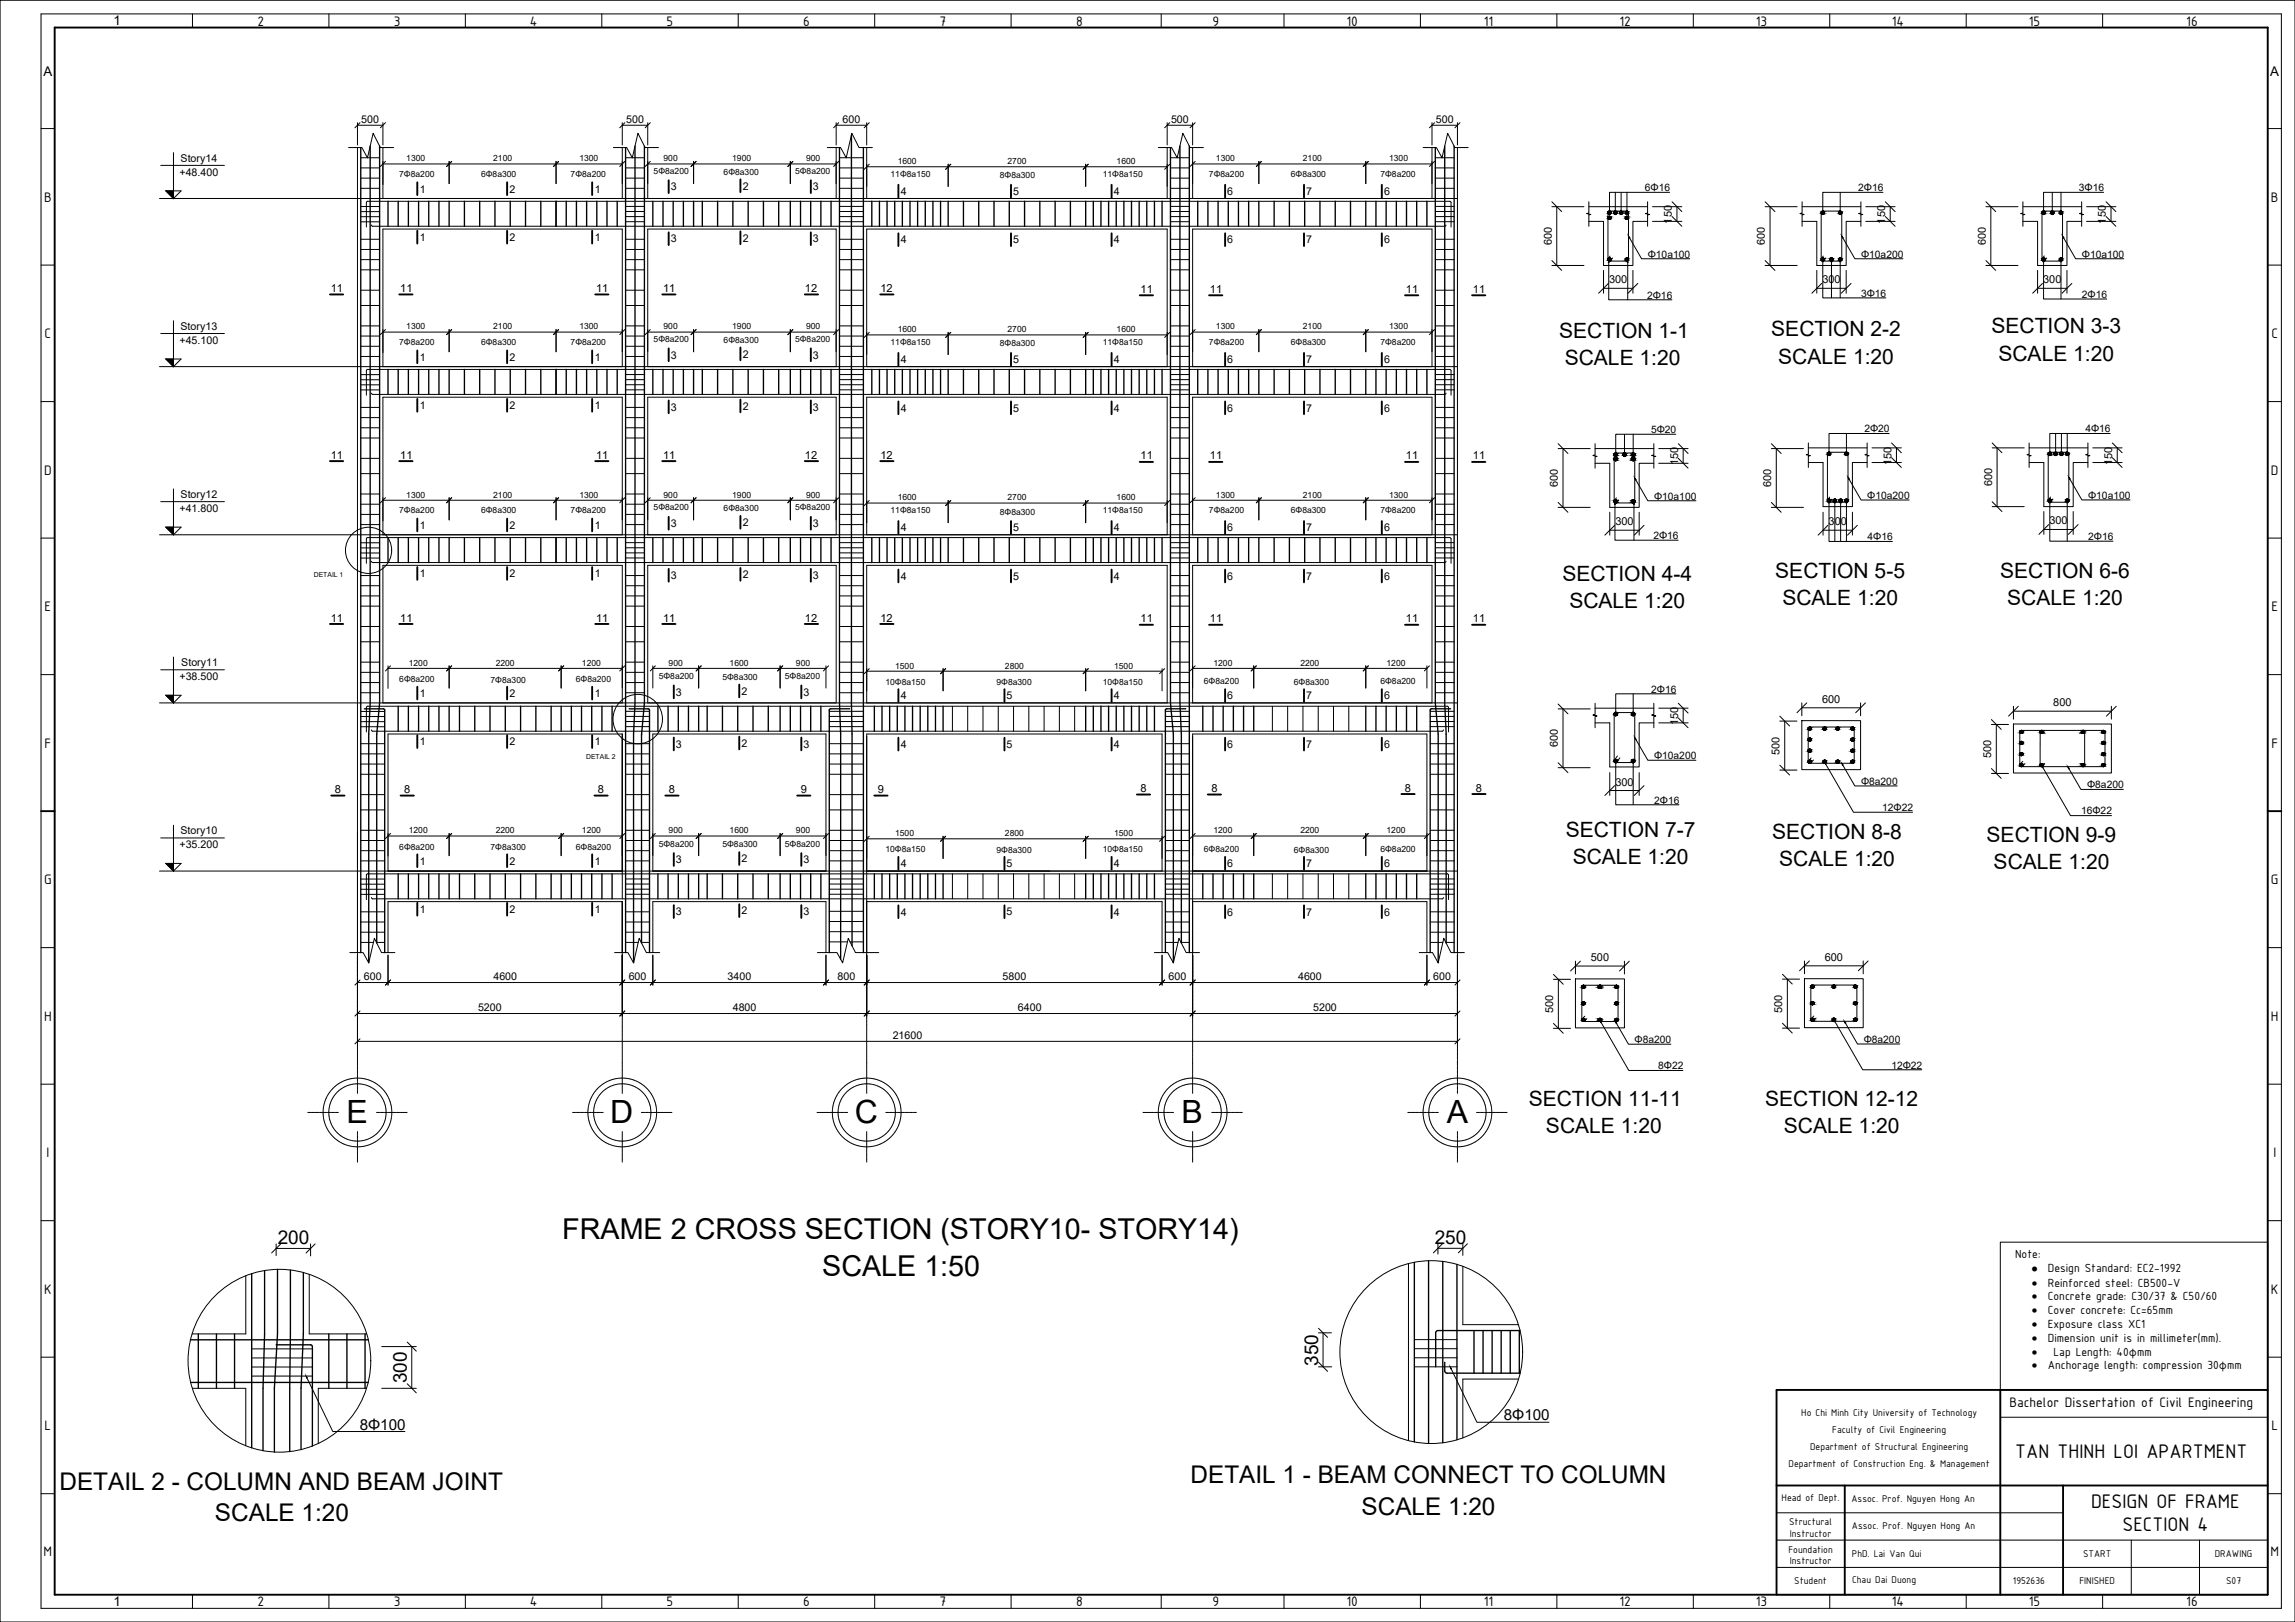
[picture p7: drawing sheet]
<svg xmlns="http://www.w3.org/2000/svg" width="841mm" height="594mm" viewBox="0 0 841 594" stroke-linecap="round" stroke-linejoin="round" font-family="sans-serif">
<defs><g id="words">
<g font-size="11.7">
<text x="126.9" y="411.3">E</text>
<text x="223.7" y="411.3">D</text>
<text x="313.3" y="411.5">C</text>
<text x="433" y="411.3">B</text>
<text x="530.2" y="411.3">A</text>
</g>
<g font-size="10.5">
<text x="206.1" y="453.9">FRAME 2 CROSS SECTION (STORY10- STORY14)</text>
<text x="301.3" y="467.5">SCALE 1:50</text>
</g>
<g font-size="8.9">
<text x="21.8" y="545.7">DETAIL 2 - COLUMN AND BEAM JOINT</text>
<text x="436.3" y="543.3">DETAIL 1 - BEAM CONNECT TO COLUMN</text>
<text x="78.8" y="557.3">SCALE 1:20</text>
<text x="499" y="554.9">SCALE 1:20</text>
</g>
<g font-size="7.8">
<text x="738.5" y="534.1">TAN THINH LOI APARTMENT</text>
<text x="766.3" y="552.4">DESIGN OF FRAME</text>
<text x="777.8" y="560.8">SECTION 4</text>
</g>
<g font-size="7.7">
<text x="571.4" y="123.8">SECTION 1-1</text>
<text x="649.1" y="123.2">SECTION 2-2</text>
<text x="729.8" y="122.1">SECTION 3-3</text>
<text x="573.4" y="133.8">SCALE 1:20</text>
<text x="651.6" y="133.2">SCALE 1:20</text>
<text x="732.3" y="132.1">SCALE 1:20</text>
<text x="572.5" y="212.7">SECTION 4-4</text>
<text x="650.6" y="211.8">SECTION 5-5</text>
<text x="733" y="211.6">SECTION 6-6</text>
<text x="653.2" y="221.8">SCALE 1:20</text>
<text x="735.6" y="221.6">SCALE 1:20</text>
<text x="575.1" y="222.7">SCALE 1:20</text>
<text x="573.8" y="306.4">SECTION 7-7</text>
<text x="649.4" y="307.2">SECTION 8-8</text>
<text x="728" y="308.4">SECTION 9-9</text>
<text x="576.3" y="316.4">SCALE 1:20</text>
<text x="652" y="317.2">SCALE 1:20</text>
<text x="730.6" y="318.4">SCALE 1:20</text>
<text x="560.2" y="405.1">SECTION 11-11</text>
<text x="646.9" y="405.1">SECTION 12-12</text>
<text x="566.5" y="415.1">SCALE 1:20</text>
<text x="653.7" y="415.1">SCALE 1:20</text>
</g>
<g font-size="7">
<text x="101.8" y="455.5">200</text>
<text x="525.8" y="455.5">250</text>
<text x="483.1" y="500.2" transform="rotate(-90 483.1 500.2)">350</text>
<text x="149.1" y="506.6" transform="rotate(-90 149.1 506.6)">300</text>
</g>
<g font-size="5.6">
<text x="551.1" y="520.2">8Φ100</text>
<text x="131.8" y="523.6">8Φ100</text>
</g>
<g font-size="5.4">
<text x="94.3" y="9.3">2</text>
<text x="144.3" y="9.3">3</text>
<text x="194.1" y="9.3">4</text>
<text x="244.3" y="9.3">5</text>
<text x="294.3" y="9.3">6</text>
<text x="344.3" y="9.3">7</text>
<text x="394.3" y="9.3">8</text>
<text x="444.3" y="9.3">9</text>
<text x="493.4" y="9.3">10</text>
<text x="543.8" y="9.3">11</text>
<text x="593.4" y="9.3">12</text>
<text x="643.4" y="9.3">13</text>
<text x="693.3" y="9.3">14</text>
<text x="743.4" y="9.3">15</text>
<text x="801.2" y="9.4">16</text>
<text x="16.1" y="73.8">B</text>
<text x="832.2" y="73.8">B</text>
<text x="16.3" y="123.8">C</text>
<text x="832.4" y="123.8">C</text>
<text x="16.1" y="173.8">D</text>
<text x="832.2" y="173.8">D</text>
<text x="16.3" y="223.8">E</text>
<text x="832.4" y="223.8">E</text>
<text x="16.3" y="273.8">F</text>
<text x="832.4" y="273.8">F</text>
<text x="16.1" y="323.8">G</text>
<text x="832.2" y="323.8">G</text>
<text x="16.1" y="373.8">H</text>
<text x="832.2" y="373.8">H</text>
<text x="17" y="423.8">I</text>
<text x="833.1" y="423.8">I</text>
<text x="16.1" y="473.8">K</text>
<text x="832.2" y="473.8">K</text>
<text x="736.4" y="515.3">Bachelor Dissertation of Civil Engineering</text>
<text x="16.3" y="523.8">L</text>
<text x="832.4" y="523.8">L</text>
<text x="16" y="569.8">M</text>
<text x="832" y="569.8">M</text>
<text x="94.3" y="588.3">2</text>
<text x="144.3" y="588.3">3</text>
<text x="194.1" y="588.3">4</text>
<text x="244.3" y="588.3">5</text>
<text x="294.3" y="588.3">6</text>
<text x="344.3" y="588.3">7</text>
<text x="394.3" y="588.3">8</text>
<text x="444.3" y="588.3">9</text>
<text x="493.4" y="588.3">10</text>
<text x="543.8" y="588.3">11</text>
<text x="593.4" y="588.3">12</text>
<text x="643.4" y="588.3">13</text>
<text x="693.3" y="588.3">14</text>
<text x="743.4" y="588.3">15</text>
<text x="801.2" y="588.3">16</text>
</g>
<text font-size="5.1" x="744.5" y="466.1">·</text>
<g font-size="4.9">
<text x="41.6" y="9.3">1</text>
<text x="15.9" y="27.8">A</text>
<text x="832" y="27.8">A</text>
<text x="41.6" y="588.4">1</text>
</g>
<g font-size="4.7">
<text x="738.4" y="460.6">Note:</text>
<text x="750.5" y="465.9">Design Standard: EC2-1992</text>
<text x="750.5" y="471.3">Reinforced steel: CB500-V</text>
<text x="750.5" y="476.3">Concrete grade: C30/37 &amp; C50/60</text>
<text x="750.5" y="481.3">Cover concrete: Cc=65mm</text>
<text x="750.5" y="486.3">Exposure class XC1</text>
<text x="750.5" y="491.6">Dimension unit is in millimeter(mm).</text>
<text x="752.5" y="496.6">Lap Length: 40ɸmm</text>
<text x="750.5" y="501.6">Anchorage length: compression 30ɸmm</text>
</g>
<g font-size="4.4">
<text x="744.5" y="471.3">·</text>
<text x="744.5" y="476.3">·</text>
<text x="744.5" y="481.3">·</text>
<text x="744.5" y="486.3">·</text>
<text x="744.5" y="491.6">·</text>
<text x="744.5" y="496.6">·</text>
<text x="744.5" y="501.6">·</text>
</g>
<g font-size="4.1">
<text x="121.2" y="106.9">11</text>
<text x="146.6" y="106.9">11</text>
<text x="218.4" y="106.9">11</text>
<text x="243" y="106.9">11</text>
<text x="295" y="106.9">12</text>
<text x="322.6" y="106.9">12</text>
<text x="418" y="107.2">11</text>
<text x="443.4" y="107.2">11</text>
<text x="515.2" y="107.2">11</text>
<text x="539.8" y="107.2">11</text>
<text x="121.2" y="168">11</text>
<text x="146.6" y="168">11</text>
<text x="218.4" y="168">11</text>
<text x="243" y="168">11</text>
<text x="295" y="168">12</text>
<text x="322.6" y="168">12</text>
<text x="418" y="168.3">11</text>
<text x="443.4" y="168.3">11</text>
<text x="515.2" y="168.3">11</text>
<text x="539.8" y="168.3">11</text>
<text x="121.2" y="227.6">11</text>
<text x="146.6" y="227.6">11</text>
<text x="218.4" y="227.6">11</text>
<text x="243" y="227.6">11</text>
<text x="295" y="227.6">12</text>
<text x="322.6" y="227.6">12</text>
<text x="418" y="227.9">11</text>
<text x="443.4" y="227.9">11</text>
<text x="515.2" y="227.9">11</text>
<text x="539.8" y="227.9">11</text>
<text x="122.7" y="290.5">8</text>
<text x="148.1" y="290.5">8</text>
<text x="219.1" y="290.5">8</text>
<text x="245.1" y="290.5">8</text>
<text x="293.4" y="290.5">9</text>
<text x="321.7" y="290.5">9</text>
<text x="417.9" y="290.1">8</text>
<text x="443.9" y="290.1">8</text>
<text x="514.9" y="289.9">8</text>
<text x="540.9" y="289.9">8</text>
</g>
<g font-size="4">
<text x="612.7" y="81.9" transform="rotate(-90 612.7 81.9)">150</text>
<text x="690.8" y="81.9" transform="rotate(-90 690.8 81.9)">150</text>
<text x="771.8" y="81.9" transform="rotate(-90 771.8 81.9)">150</text>
<text x="568.6" y="89.8" transform="rotate(-90 568.6 89.8)">600</text>
<text x="646.8" y="89.8" transform="rotate(-90 646.8 89.8)">600</text>
<text x="727.7" y="89.8" transform="rotate(-90 727.7 89.8)">600</text>
<text x="589.7" y="103.8">300</text>
<text x="667.8" y="103.8">300</text>
<text x="748.7" y="103.8">300</text>
<text x="615" y="170.5" transform="rotate(-90 615 170.5)">150</text>
<text x="693.1" y="170.2" transform="rotate(-90 693.1 170.2)">150</text>
<text x="774" y="170.2" transform="rotate(-90 774 170.2)">150</text>
<text x="570.9" y="178.4" transform="rotate(-90 570.9 178.4)">600</text>
<text x="649.1" y="178.4" transform="rotate(-90 649.1 178.4)">600</text>
<text x="730" y="178.1" transform="rotate(-90 730 178.1)">600</text>
<text x="592" y="192.4">300</text>
<text x="670.1" y="192.4">300</text>
<text x="751" y="192.1">300</text>
<text x="667.7" y="257.4">600</text>
<text x="752.5" y="258.6">800</text>
<text x="615" y="265.5" transform="rotate(-90 615 265.5)">150</text>
<text x="570.9" y="273.7" transform="rotate(-90 570.9 273.7)">600</text>
<text x="652.2" y="276.4" transform="rotate(-90 652.2 276.4)">500</text>
<text x="729.7" y="277.7" transform="rotate(-90 729.7 277.7)">500</text>
<text x="592" y="287.7">300</text>
<text x="583" y="352">500</text>
<text x="668.7" y="351.9">600</text>
<text x="569.2" y="371" transform="rotate(-90 569.2 371)">500</text>
<text x="653.1" y="370.9" transform="rotate(-90 653.1 370.9)">500</text>
</g>
<g font-size="3.9">
<text x="132.4" y="44.9">500</text>
<text x="229.5" y="44.9">500</text>
<text x="308.8" y="44.9">600</text>
<text x="429.1" y="44.9">500</text>
<text x="526.2" y="44.9">500</text>
<text x="66.2" y="59.2">Story14</text>
<text x="65.8" y="64.3">+48.400</text>
<text x="153.9" y="70.5">1</text>
<text x="186.7" y="70.5">2</text>
<text x="217.9" y="70.5">1</text>
<text x="245.8" y="69.7">3</text>
<text x="272.2" y="69.4">2</text>
<text x="297.9" y="69.7">3</text>
<text x="330.1" y="71.4">4</text>
<text x="371.3" y="71.4">5</text>
<text x="408.2" y="71.4">4</text>
<text x="449.8" y="71.4">6</text>
<text x="478.6" y="71.4">7</text>
<text x="507.2" y="71.4">6</text>
<text x="153.9" y="88.3">1</text>
<text x="186.7" y="88.3">2</text>
<text x="217.9" y="88.3">1</text>
<text x="245.8" y="88.8">3</text>
<text x="272.2" y="88.5">2</text>
<text x="297.9" y="88.8">3</text>
<text x="330.1" y="89.2">4</text>
<text x="371.3" y="89.2">5</text>
<text x="408.2" y="89.2">4</text>
<text x="449.8" y="89.2">6</text>
<text x="478.6" y="89.2">7</text>
<text x="507.2" y="89.2">6</text>
<text x="65.8" y="125.9">+45.100</text>
<text x="66.2" y="120.8">Story13</text>
<text x="245.8" y="131.3">3</text>
<text x="272.2" y="131">2</text>
<text x="297.9" y="131.3">3</text>
<text x="153.9" y="132.1">1</text>
<text x="186.7" y="132.1">2</text>
<text x="217.9" y="132.1">1</text>
<text x="330.1" y="133">4</text>
<text x="371.3" y="133">5</text>
<text x="408.2" y="133">4</text>
<text x="449.8" y="133">6</text>
<text x="478.6" y="133">7</text>
<text x="507.2" y="133">6</text>
<text x="153.9" y="149.9">1</text>
<text x="186.7" y="149.9">2</text>
<text x="217.9" y="149.9">1</text>
<text x="245.8" y="150.4">3</text>
<text x="272.2" y="150.1">2</text>
<text x="297.9" y="150.4">3</text>
<text x="330.1" y="150.8">4</text>
<text x="371.3" y="150.7">5</text>
<text x="408.2" y="150.8">4</text>
<text x="449.8" y="150.8">6</text>
<text x="478.6" y="150.8">7</text>
<text x="507.2" y="150.8">6</text>
<text x="66.2" y="182.4">Story12</text>
<text x="65.8" y="187.5">+41.800</text>
<text x="153.9" y="193.7">1</text>
<text x="186.7" y="193.7">2</text>
<text x="217.9" y="193.7">1</text>
<text x="245.8" y="193">3</text>
<text x="272.2" y="192.7">2</text>
<text x="297.9" y="193">3</text>
<text x="330.1" y="194.6">4</text>
<text x="371.3" y="194.6">5</text>
<text x="408.2" y="194.6">4</text>
<text x="449.8" y="194.6">6</text>
<text x="478.6" y="194.6">7</text>
<text x="507.2" y="194.6">6</text>
<text x="153.9" y="211.4">1</text>
<text x="186.7" y="211.4">2</text>
<text x="217.9" y="211.4">1</text>
<text x="245.8" y="212.1">3</text>
<text x="272.2" y="211.8">2</text>
<text x="297.9" y="212.1">3</text>
<text x="330.1" y="212.3">4</text>
<text x="371.3" y="212.3">5</text>
<text x="408.2" y="212.3">4</text>
<text x="449.8" y="212.3">6</text>
<text x="478.6" y="212.3">7</text>
<text x="507.2" y="212.3">6</text>
<text x="66.4" y="244">Story11</text>
<text x="65.8" y="249">+38.500</text>
<text x="153.9" y="255.3">1</text>
<text x="186.7" y="255.3">2</text>
<text x="217.9" y="255.3">1</text>
<text x="247.7" y="254.8">3</text>
<text x="271.7" y="254.5">2</text>
<text x="294.4" y="254.8">3</text>
<text x="330.1" y="256.2">4</text>
<text x="368.9" y="256.2">5</text>
<text x="408.2" y="256.2">4</text>
<text x="449.8" y="256.2">6</text>
<text x="478.6" y="256.2">7</text>
<text x="507.2" y="256.2">6</text>
<text x="153.9" y="273">1</text>
<text x="186.7" y="273">2</text>
<text x="217.9" y="273">1</text>
<text x="247.7" y="273.9">3</text>
<text x="271.7" y="273.5">2</text>
<text x="294.4" y="273.9">3</text>
<text x="330.1" y="273.9">4</text>
<text x="368.9" y="273.9">5</text>
<text x="408.2" y="273.9">4</text>
<text x="449.8" y="273.9">6</text>
<text x="478.6" y="273.9">7</text>
<text x="507.2" y="273.9">6</text>
<text x="66.2" y="305.6">Story10</text>
<text x="65.8" y="310.6">+35.200</text>
<text x="153.9" y="316.7">1</text>
<text x="186.7" y="316.7">2</text>
<text x="217.9" y="316.7">1</text>
<text x="247.7" y="316.2">3</text>
<text x="271.7" y="315.9">2</text>
<text x="294.4" y="316.2">3</text>
<text x="330.1" y="317.6">4</text>
<text x="368.9" y="317.5">5</text>
<text x="408.2" y="317.6">4</text>
<text x="449.8" y="317.5">6</text>
<text x="478.6" y="317.6">7</text>
<text x="507.2" y="317.5">6</text>
<text x="153.9" y="334.4">1</text>
<text x="186.7" y="334.4">2</text>
<text x="217.9" y="334.4">1</text>
<text x="247.7" y="335.3">3</text>
<text x="271.7" y="334.9">2</text>
<text x="294.4" y="335.3">3</text>
<text x="330.1" y="335.3">4</text>
<text x="368.9" y="335.3">5</text>
<text x="408.2" y="335.3">4</text>
<text x="449.8" y="335.3">6</text>
<text x="478.6" y="335.3">7</text>
<text x="507.2" y="335.3">6</text>
<text x="133.3" y="358.9">600</text>
<text x="180.8" y="358.9">4600</text>
<text x="230.4" y="358.9">600</text>
<text x="266.6" y="358.9">3400</text>
<text x="306.9" y="358.9">800</text>
<text x="367.4" y="358.9">5800</text>
<text x="428.2" y="358.9">600</text>
<text x="475.7" y="358.9">4600</text>
<text x="525.2" y="358.9">600</text>
<text x="175.2" y="370.2">5200</text>
<text x="268.5" y="370.2">4800</text>
<text x="373" y="370.2">6400</text>
<text x="481.2" y="370.2">5200</text>
<text x="327.1" y="380.4">21600</text>
<text x="660.1" y="518.5">Ho Chi Minh City University of Technology</text>
<text x="671.5" y="524.8">Faculty of Civil Engineering</text>
<text x="663.3" y="531">Department of Structural Engineering</text>
<text x="655.5" y="537.3">Department of Construction Eng. &amp; Management</text>
<text x="652.9" y="549.8">Head of Dept.</text>
<text x="678.5" y="550">Assoc. Prof. Nguyen Hong An</text>
<text x="655.7" y="558.6">Structural</text>
<text x="655.9" y="562.8">Instructor</text>
<text x="678.7" y="560">Assoc. Prof. Nguyen Hong An</text>
<text x="655.4" y="568.6">Foundation</text>
<text x="655.9" y="572.8">Instructor</text>
<text x="678.7" y="570.4">PhD. Lai Van Qui</text>
<text x="763.4" y="570.3">START</text>
<text x="811.7" y="570.3">DRAWING</text>
<text x="657.5" y="580.3">Student</text>
<text x="678.7" y="580">Chau Dai Duong</text>
<text x="737.7" y="580.3">1952636</text>
<text x="762" y="580.3">FINISHED</text>
<text x="815.8" y="580.3">S07</text>
</g>
<g font-size="3.8">
<text x="602.7" y="70">6Φ16</text>
<text x="680.9" y="70">2Φ16</text>
<text x="761.8" y="70">3Φ16</text>
<text x="603.8" y="94.3">Φ10a100</text>
<text x="682" y="94.3">Φ10a200</text>
<text x="762.9" y="94.3">Φ10a100</text>
<text x="603.6" y="109.4">2Φ16</text>
<text x="682" y="108.7">3Φ16</text>
<text x="762.9" y="109.1">2Φ16</text>
<text x="605" y="158.6">5Φ20</text>
<text x="683.2" y="158.3">2Φ20</text>
<text x="764.2" y="158.3">4Φ16</text>
<text x="606.1" y="183">Φ10a100</text>
<text x="684.3" y="182.7">Φ10a200</text>
<text x="765.2" y="182.7">Φ10a100</text>
<text x="605.9" y="197.4">2Φ16</text>
<text x="684.4" y="197.9">4Φ16</text>
<text x="765.2" y="197.8">2Φ16</text>
<text x="605.1" y="253.7">2Φ16</text>
<text x="606.1" y="278">Φ10a200</text>
<text x="682" y="287.4">Φ8a200</text>
<text x="764.8" y="288.7">Φ8a200</text>
<text x="606.2" y="294.3">2Φ16</text>
<text x="689.7" y="297">12Φ22</text>
<text x="762.6" y="298.3">16Φ22</text>
<text x="599" y="382">Φ8a200</text>
<text x="683" y="381.9">Φ8a200</text>
<text x="607.6" y="391.6">8Φ22</text>
<text x="693.1" y="391.4">12Φ22</text>
</g>
<g font-size="3.1">
<text x="148.9" y="59.1">1300</text>
<text x="180.7" y="59.1">2100</text>
<text x="212.3" y="59.1">1300</text>
<text x="243.2" y="59.1">900</text>
<text x="268.3" y="59.1">1900</text>
<text x="295.4" y="59.1">900</text>
<text x="445.6" y="59.1">1300</text>
<text x="477.5" y="59.1">2100</text>
<text x="509.1" y="59.1">1300</text>
<text x="146.3" y="64.8">7Φ8a200</text>
<text x="176.3" y="64.8">6Φ8a300</text>
<text x="209.1" y="64.8">7Φ8a200</text>
<text x="239.5" y="63.7">5Φ8a200</text>
<text x="265.2" y="64">6Φ8a300</text>
<text x="291.3" y="63.7">5Φ8a200</text>
<text x="326.3" y="64.9">11Φ8a150</text>
<text x="329" y="60.1">1600</text>
<text x="366.4" y="65.3">8Φ8a300</text>
<text x="369.2" y="60.1">2700</text>
<text x="404.1" y="64.9">11Φ8a150</text>
<text x="409.2" y="60.1">1600</text>
<text x="443" y="64.8">7Φ8a200</text>
<text x="473" y="64.8">6Φ8a300</text>
<text x="505.8" y="64.8">7Φ8a200</text>
<text x="148.9" y="120.7">1300</text>
<text x="180.7" y="120.7">2100</text>
<text x="212.3" y="120.7">1300</text>
<text x="239.5" y="125.3">5Φ8a200</text>
<text x="243.2" y="120.7">900</text>
<text x="265.2" y="125.6">6Φ8a300</text>
<text x="268.3" y="120.7">1900</text>
<text x="291.3" y="125.3">5Φ8a200</text>
<text x="295.4" y="120.7">900</text>
<text x="329" y="121.7">1600</text>
<text x="369.2" y="121.7">2700</text>
<text x="409.2" y="121.7">1600</text>
<text x="445.6" y="120.7">1300</text>
<text x="477.5" y="120.7">2100</text>
<text x="509.1" y="120.7">1300</text>
<text x="146.3" y="126.3">7Φ8a200</text>
<text x="176.3" y="126.4">6Φ8a300</text>
<text x="209.1" y="126.3">7Φ8a200</text>
<text x="326.3" y="126.5">11Φ8a150</text>
<text x="366.4" y="126.9">8Φ8a300</text>
<text x="404.1" y="126.5">11Φ8a150</text>
<text x="443" y="126.3">7Φ8a200</text>
<text x="473" y="126.4">6Φ8a300</text>
<text x="505.8" y="126.3">7Φ8a200</text>
<text x="148.9" y="182.2">1300</text>
<text x="180.7" y="182.2">2100</text>
<text x="212.3" y="182.2">1300</text>
<text x="243.2" y="182.2">900</text>
<text x="268.3" y="182.2">1900</text>
<text x="295.4" y="182.2">900</text>
<text x="329" y="183.3">1600</text>
<text x="369.2" y="183.3">2700</text>
<text x="409.2" y="183.3">1600</text>
<text x="445.6" y="182.2">1300</text>
<text x="477.5" y="182.2">2100</text>
<text x="509.1" y="182.2">1300</text>
<text x="146.3" y="187.9">7Φ8a200</text>
<text x="176.3" y="188">6Φ8a300</text>
<text x="209.1" y="187.9">7Φ8a200</text>
<text x="239.5" y="186.9">5Φ8a200</text>
<text x="265.2" y="187.2">6Φ8a300</text>
<text x="291.3" y="186.9">5Φ8a200</text>
<text x="326.3" y="188">11Φ8a150</text>
<text x="366.4" y="188.5">8Φ8a300</text>
<text x="404.1" y="188">11Φ8a150</text>
<text x="443" y="187.9">7Φ8a200</text>
<text x="473" y="188">6Φ8a300</text>
<text x="505.8" y="187.9">7Φ8a200</text>
<text x="149.8" y="243.8">1200</text>
<text x="181.7" y="243.8">2200</text>
<text x="213.3" y="243.8">1200</text>
<text x="245" y="243.8">900</text>
<text x="267.4" y="243.8">1600</text>
<text x="291.7" y="243.8">900</text>
<text x="328" y="244.9">1500</text>
<text x="368.3" y="244.9">2800</text>
<text x="408.3" y="244.9">1500</text>
<text x="444.7" y="243.8">1200</text>
<text x="476.5" y="243.8">2200</text>
<text x="508.1" y="243.8">1200</text>
<text x="146.3" y="249.7">6Φ8a200</text>
<text x="179.8" y="250">7Φ8a300</text>
<text x="211" y="249.7">6Φ8a200</text>
<text x="241.4" y="248.7">5Φ8a200</text>
<text x="264.7" y="249">5Φ8a300</text>
<text x="287.6" y="248.7">5Φ8a200</text>
<text x="324.5" y="250.8">10Φ8a150</text>
<text x="365.2" y="250.9">9Φ8a300</text>
<text x="404.1" y="250.8">10Φ8a150</text>
<text x="441.2" y="250.7">6Φ8a200</text>
<text x="474.1" y="250.8">6Φ8a300</text>
<text x="505.9" y="250.7">6Φ8a200</text>
<text x="149.8" y="305.2">1200</text>
<text x="181.7" y="305.2">2200</text>
<text x="213.3" y="305.2">1200</text>
<text x="245" y="305.2">900</text>
<text x="267.4" y="305.2">1600</text>
<text x="291.7" y="305.2">900</text>
<text x="444.7" y="305.2">1200</text>
<text x="476.5" y="305.2">2200</text>
<text x="508.1" y="305.2">1200</text>
<text x="146.3" y="311.1">6Φ8a200</text>
<text x="179.8" y="311.4">7Φ8a300</text>
<text x="211" y="311.1">6Φ8a200</text>
<text x="241.4" y="310.1">5Φ8a200</text>
<text x="264.7" y="310.4">5Φ8a300</text>
<text x="287.6" y="310.1">5Φ8a200</text>
<text x="328" y="306.3">1500</text>
<text x="368.3" y="306.3">2800</text>
<text x="408.3" y="306.3">1500</text>
<text x="324.5" y="312.2">10Φ8a150</text>
<text x="365.2" y="312.3">9Φ8a300</text>
<text x="404.1" y="312.2">10Φ8a150</text>
<text x="441.2" y="312.1">6Φ8a200</text>
<text x="474.1" y="312.3">6Φ8a300</text>
<text x="505.9" y="312.1">6Φ8a200</text>
</g>
<g font-size="2.5">
<text x="115" y="211.2">DETAIL 1</text>
<text x="214.8" y="278">DETAIL 2</text>
</g>
</g></defs>
<!-- layer: 0 -->
<path d="M20 10.1h811v574h-811zM15 297.1h5M831 297.1h5M733 509.1v75M831 509.1h-180v75M651 544.1h180M676 544.1v40M756 544.1v40" fill="none" stroke="#000" stroke-width=".7"/>
<g fill="none" stroke="#000" stroke-width=".37">
<path d="M0 .1h841v594h-841zM15 5.1h821v584h-821zM70.5 5.1v5M120.5 5.1v5M170.5 5.1v5M220.5 5.1v5M270.5 5.1v5M320.5 5.1v5M370.5 5.1v5M425.5 5.1v5M470.5 5.1v5M520.5 5.1v5"/>
<path d="M570.5 5.1v5M620.5 5.1v5M670.5 5.1v5M720.5 5.1v5M770.5 5.1v5M15 47.1h5M831 47.1h5M15 97.1h5M831 97.1h5M15 147.1h5M831 147.1h5M15 197.1h5"/>
<path d="M831 197.1h5M15 247.1h5M831 247.1h5M15 347.1h5M831 347.1h5M15 397.1h5M831 397.1h5M15 447.1h5M733 455h98v54.1h-98zM831 447.1h5M15 497.1h5M831 497.1h5"/>
<path d="M733 519.1h98M831 509.1v75h-180M15 547.1h5M651 554.1h105M831 547.1h5M651 574.1h180M651 564.1h180M781 564.1v20M806 564.1v20M70.5 584.1v5M120.5 584.1v5M170.5 584.1v5"/>
<path d="M220.5 584.1v5M270.5 584.1v5M320.5 584.1v5M370.5 584.1v5M425.5 584.1v5M470.5 584.1v5M520.5 584.1v5M570.5 584.1v5M620.5 584.1v5M670.5 584.1v5M720.5 584.1v5M770.5 584.1v5"/>
</g>
<!-- layer: 2. Text -->
<g fill="none" stroke="#000" stroke-width=".37">
<circle cx="102.4" cy="498.4" r="33.5"/>
<circle cx="524.5" cy="495.2" r="33.5"/>
</g>
<!-- layer: 5. Visible -->
<g fill="none" stroke="#000" stroke-width=".37">
<path d="M131 54v294.9M140.3 54v18.7h87.7v-18.7M237.4 54v18.7h69v-18.7M317.6 54v18.7h110.1v-18.7M437 54v18.7h87.8v-18.7M534.1 54v294.9M140.3 83.9h87.7v50.4h-87.7zM237.4 83.9h69v50.4h-69zM317.6 83.9h110.1v50.4h-110.1zM437 83.9h87.8v50.4h-87.8zM140.3 145.5h87.7v50.4h-87.7zM237.4 145.5h69v50.4h-69z"/>
<path d="M317.6 145.5h110.1v50.4h-110.1zM437 145.5h87.8v50.4h-87.8zM140.3 207.1h87.7v50.4h-87.7zM237.4 207.1h69v50.4h-69zM317.6 207.1h110.1v50.4h-110.1zM437 207.1h87.8v50.4h-87.8zM142.2 268.8h85.8v50.2h-85.8zM239.2 268.8h63.5v50.2h-63.5zM317.6 268.8h108.2v50.2h-108.2zM437 268.8h85.9v50.2h-85.9zM142.2 348.9v-18.7h85.8v18.7M239.2 348.9v-18.7h63.5v18.7"/>
<path d="M317.6 348.9v-18.7h108.2v18.7M437 348.9v-18.7h85.9v18.7M90.1 467.3v21.3h-19.7M113.3 466.7v21.9h21.1M516.1 462.8v64.8M536.1 463.8v21.4h20.3M70.5 508.5h19.6v21M134.3 508.5h-17.7v20.2M556.5 505.1h-20.4v21.5"/>
</g>
<!-- layer: 7.1.1 Beam rebar main -->
<g fill="none" stroke="#000" stroke-width=".5">
<path d="M132.2 54v294.9M135.7 53.5v204l-.6 11.3v83.8M139.1 53.5v204l-1 11.4v76.5M229.3 54v294.9M232.7 53.5v204l-.5 11.3v83.8M236.2 53.5v204l-1.1 11.7M307.6 54v203.5l.5 11.3v82.5M312 49.5l.2 296.9M316.4 54v294.9M428.9 54v203.5l1.1 11.3v83.8M432.4 53.5v203.8l.5 11.5v76.6M435.8 53.5v295.4"/>
<path d="M526 54v203.5l1 11.3v83.8M529.4 53.5v204l.6 11.4M532.9 53.5v295.4M133.5 259.6h7l.5 .5v88.8M230.6 259.6h6.9l.5 .5v88.8M311.4 259.6h-7l-.5 .5v88.8M434.5 259.6h-7l-.4 .5M531.6 259.6h-7l-.5 .5v88.8M235.1 268.8v76.6M427.1 260.1v88.8M530 268.8v76.6M763.5 267.5l-.4 .1"/>
<path d="M92.2 466.5v63.8M97 465.4v23.2l-.6 19.9v22.8M101.7 464.9v23.7l-1.2 19.9v23.3M106.4 465.2l-.2 66.5M111.2 466.1v22.5l-.9 19.9v22.4M518.3 462.3v65.8M523.5 461.8v66.9M528.7 462v66.4M533.9 463.1v64.2M69.8 490.7h65.2M101.2 492.6l12.6-.1 .5 .2 .2 .5M114.5 493.2v36.4"/>
<path d="M526.1 488.2v12.4M529.4 499l.1 3.4 .8 .5h26.8M557 487.3h-30.1l-.6 .3-.2 .6M69.9 506.3h65"/>
</g>
<!-- layer: 11. Beam visible -->
<path d="M72.7 488.6v19.9M79.3 488.6v19.9M86 488.6v19.9M120.5 488.6v19.9M127.1 488.6v19.9M133.8 488.6v19.9" fill="none" stroke="#000" stroke-width=".5"/>
<!-- layer: kata_thep dai -->
<g fill="none" stroke="#000" stroke-width=".37">
<path d="M127.7 54h4.9l2.1 3.8 2-9 2.7 5.2h4.9M224.8 54h4.9l2 3.8 2.1-9 2.6 5.2h4.9M303.2 54h4.8l2.1 3.8 2.1-9 2.6 5.2h4.9M424.5 54h4.8l2.1 3.8 2.1-9 2.6 5.2h4.9M521.5 54h4.9l2 3.8 2.1-9 2.6 5.2h4.9M132.2 77.5h6.9M132.2 79.4h6.9M132.2 75.6h6.9M229.3 75.6h6.9M229.3 77.5h6.9M229.3 79.3h6.9M307.6 75.6h8.8"/>
<path d="M307.6 77.5h8.8M307.6 79.3h8.8M428.9 75.6h6.9M428.9 77.5h6.9M428.9 79.3h6.9M526 75.6h6.9M526 77.5h6.9M526 79.3h6.9M132.2 81.2h6.9M229.3 81.2h6.9M307.6 81.2h8.8M428.9 81.2h6.9"/>
<path d="M526 81.2h6.9M132.2 139.1h6.9M132.2 137.2h6.9M229.3 137.2h6.9M229.3 139h6.9M307.6 137.2h8.8M307.6 139h8.8M428.9 137.2h6.9M428.9 139h6.9M526 137.2h6.9M526 139h6.9M132.2 142.8h6.9"/>
<path d="M132.2 141h6.9M229.3 140.9h6.9M229.3 142.8h6.9M307.6 140.9h8.8M307.6 142.8h8.8M428.9 140.9h6.9M428.9 142.8h6.9M526 140.9h6.9M526 142.8h6.9M132.2 198.8h6.9M229.3 198.8h6.9M307.6 198.8h8.8"/>
<path d="M428.9 198.8h6.9M526 198.8h6.9M132.2 200.7h6.9M132.2 204.4h6.9M132.2 202.5h6.9M229.3 200.6h6.9M229.3 202.5h6.9M229.3 204.4h6.9M307.6 200.6h8.8M307.6 202.5h8.8M307.6 204.4h8.8M428.9 200.6h6.9"/>
<path d="M428.9 202.5h6.9M428.9 204.4h6.9M526 200.6h6.9M526 202.5h6.9M526 204.4h6.9M132.2 260.6h8.8M132.2 264.3h8.8M132.2 266.2h8.8M132.2 262.4h8.8M229.3 260.5h8.7M229.3 262.4h8.7M229.3 264.3h8.7"/>
<path d="M229.3 266.1h8.7M303.9 260.5h12.5M303.9 262.4h12.5M303.9 264.3h12.5M303.9 266.1h12.5M427.1 260.5h8.7M427.1 262.4h8.7M427.1 264.3h8.7M427.1 266.1h8.7M524.1 260.5h8.8M524.1 262.4h8.8M524.1 264.3h8.8"/>
<path d="M524.1 266.1h8.8M132.2 322h8.8M132.2 325.7h8.8M132.2 323.8h8.8M132.2 327.6h8.8M229.3 321.9h8.7M229.3 323.8h8.7M229.3 325.7h8.7M229.3 327.5h8.7M303.9 321.9h12.5M303.9 323.8h12.5M303.9 325.7h12.5"/>
<path d="M303.9 327.5h12.5M427.1 321.9h8.7M427.1 323.8h8.7M427.1 325.7h8.7M427.1 327.5h8.7M524.1 321.9h8.8M524.1 323.8h8.8M524.1 325.7h8.8M524.1 327.5h8.8M128.2 348.9h4.9l2 3.8 2.1-9 2.6 5.2h4.9M225.2 348.9h4.9l2.1 3.8 2-9 2.7 5.2h4.9M299.5 348.9h7.2l2.1 3.8 2.1-9 2.6 5.2h8.5"/>
<path d="M423 348.9h4.9l2.1 3.8 2-9 2.7 5.2h4.9M520.1 348.9h4.9l2 3.8 2.1-9 2.6 5.2h4.9M92.2 494h22.3M92.2 497.4h22.3M518.3 490.7h15.6M518.3 494h15.6M518.3 497.3h15.6M92.2 500.7h22.3M92.2 504h22.3M518.3 500.6h15.6"/>
</g>
<!-- layer: 2. Dim -->
<g fill="none" stroke="#000" stroke-width=".37">
<path d="M131.9 44.9l-1.8 1.9M141.3 44.9l-1.9 1.9M141.3 59.1l-1.9 1.9M165.5 59.1l-1.9 1.9M204.7 59.1l-1.9 1.9M229 44.9l-1.9 1.9M229 59.1l-1.9 1.9M238.3 44.9l-1.9 1.9M238.3 59.1l-1.9 1.9M255.1 59.1l-1.9 1.9M290.6 59.1l-1.9 1.9M307.3 44.9l-1.8 1.9"/>
<path d="M307.3 59.1l-1.8 1.9M318.5 44.9l-1.8 1.9M428.7 44.9l-1.9 1.9M438 44.9l-1.9 1.9M438 59.1l-1.9 1.9M462.2 59.1l-1.8 1.9M501.4 59.1l-1.8 1.9M525.7 44.9l-1.9 1.9M525.7 59.1l-1.9 1.9M535 44.9l-1.8 1.9M318.5 60.1l-1.8 1.9M348.4 60.1l-1.9 1.9"/>
<path d="M398.8 60.1l-1.9 1.9M428.7 60.1l-1.9 1.9M568.7 73.9l3.6 3.6M612.7 73.9l3.6 3.6M612.7 79.3l3.6 3.6M646.8 73.9l3.6 3.6M690.9 73.9l3.6 3.6M690.9 79.3l3.6 3.6M727.8 73.9l3.5 3.6M771.8 73.9l3.6 3.6M771.8 79.3l3.6 3.6M568.7 95.4l3.6 3.6"/>
<path d="M646.8 95.4l3.6 3.6M727.8 95.4l3.5 3.6M589.4 103.8l-3.6 3.6M600.2 103.8l-3.6 3.6M667.6 103.8l-3.6 3.6M678.3 103.8l-3.5 3.6M748.5 103.8l-3.6 3.6M759.3 103.8l-3.6 3.6M141.3 120.7l-1.9 1.9M165.5 120.7l-1.9 1.9M204.7 120.7l-1.9 1.9M229 120.7l-1.9 1.9"/>
<path d="M238.3 120.7l-1.9 1.9M255.1 120.7l-1.9 1.9M290.6 120.7l-1.9 1.9M307.3 120.7l-1.8 1.9M318.5 121.7l-1.8 1.9M348.4 121.7l-1.9 1.9M398.8 121.7l-1.9 1.9M428.7 121.7l-1.9 1.9M438 120.7l-1.9 1.9M462.2 120.7l-1.8 1.9M501.4 120.7l-1.8 1.9M525.7 120.7l-1.9 1.9"/>
<path d="M571 162.5l3.6 3.6M615 162.5l3.6 3.6M615 167.9l3.6 3.6M649.1 162.5l3.6 3.6M693.2 162.2l3.6 3.6M693.2 167.6l3.6 3.6M730 162.2l3.6 3.6M774.1 162.2l3.6 3.6M774.1 167.6l3.6 3.6M141.3 182.3l-1.9 1.9M165.5 182.3l-1.9 1.9M204.7 182.3l-1.9 1.9"/>
<path d="M229 182.3l-1.9 1.9M238.3 182.3l-1.9 1.9M255.1 182.3l-1.9 1.9M290.6 182.3l-1.9 1.9M307.3 182.3l-1.8 1.9M318.5 183.3l-1.8 1.9M348.4 183.3l-1.9 1.9M398.8 183.3l-1.9 1.9M428.7 183.3l-1.9 1.9M438 182.3l-1.9 1.9M462.2 182.3l-1.8 1.9M501.4 182.3l-1.8 1.9"/>
<path d="M525.7 182.3l-1.9 1.9M571 184l3.6 3.6M591.7 192.4l-3.6 3.6M602.5 192.4l-3.6 3.6M649.1 184l3.6 3.6M669.9 192.4l-3.6 3.6M680.6 192.4l-3.6 3.6M730 183.8l3.6 3.6M750.8 192.1l-3.6 3.6M761.5 192.1l-3.5 3.6M143.1 243.9l-1.8 1.8M165.5 243.9l-1.9 1.8"/>
<path d="M206.6 243.9l-1.9 1.8M229 243.9l-1.9 1.8M240.2 243.9l-1.9 1.8M257 243.9l-1.9 1.8M286.8 243.9l-1.8 1.8M303.6 243.9l-1.9 1.8M318.5 244.9l-1.8 1.9M346.5 244.9l-1.8 1.9M398.8 244.9l-1.9 1.9M426.8 244.9l-1.9 1.9M438 243.9l-1.9 1.8M460.4 243.9l-1.9 1.8"/>
<path d="M501.4 243.9l-1.8 1.8M523.8 243.9l-1.8 1.8M571 257.9l3.6 3.5M615 257.6l3.6 3.6M662.1 257.4l-3.6 3.6M683.6 257.4l-3.6 3.6M739.6 258.7l-3.6 3.6M775.5 258.7l-3.6 3.6M571 279.4l3.6 3.6M615 263l3.6 3.6M652.2 262.3l3.6 3.6M729.8 263.5l3.6 3.6"/>
<path d="M591.7 287.8l-3.6 3.5M602.5 287.8l-3.6 3.5M652.2 280.3l3.6 3.5M729.8 281.5l3.6 3.6M143.1 305.3l-1.8 1.8M165.5 305.3l-1.9 1.8M206.6 305.3l-1.9 1.8M229 305.3l-1.9 1.8M240.2 305.3l-1.9 1.8M257 305.3l-1.9 1.8M286.8 305.3l-1.8 1.8M303.6 305.3l-1.9 1.8"/>
<path d="M318.5 306.3l-1.8 1.9M346.5 306.3l-1.8 1.9M398.8 306.3l-1.9 1.9M426.8 306.3l-1.9 1.9M438 305.3l-1.9 1.8M460.4 305.3l-1.9 1.8M501.4 305.3l-1.8 1.8M523.8 305.3l-1.8 1.8M131.9 358.9l-1.8 1.9M143.1 358.9l-1.8 1.9M229 358.9l-1.9 1.9M240.2 358.9l-1.9 1.9"/>
<path d="M303.6 358.9l-1.9 1.9M318.5 358.9l-1.8 1.9M426.8 358.9l-1.9 1.9M438 358.9l-1.9 1.9M523.8 358.9l-1.8 1.9M535 358.9l-1.8 1.9M569.3 356.9l3.6 3.6M579.1 352l-3.6 3.6M597.1 352l-3.6 3.6M653.2 356.8l3.6 3.6M663.1 352l-3.6 3.6M684.6 352l-3.6 3.6"/>
<path d="M131.9 370.3l-1.8 1.8M229 370.3l-1.9 1.8M318.5 370.3l-1.8 1.8M438 370.3l-1.9 1.8M535 370.3l-1.8 1.8M569.3 374.8l3.6 3.6M653.2 374.8l3.6 3.6M131.9 380.5l-1.8 1.8M535 380.5l-1.8 1.8M101.2 455.6v4.3M101.2 457.3h12.6M102.9 455.6l-3.4 3.3"/>
<path d="M113.8 455.6v4.4M115.5 455.6l-3.3 3.3M526.9 457.2h9.2M526.9 455.5v3.8M528.6 455.5l-3.3 3.4M536.1 455.5v4.3M537.7 455.5l-3.3 3.4M139.9 493.2h12.7M149.2 491.6l3.4 3.3M150.9 493.2v15.3M483.2 488.2h4.7M483.2 486.5l3.3 3.3"/>
<path d="M483.2 499l3.3 3.3M484.8 488.2v12.4M139.9 508.5h12.7M149.2 506.8l3.4 3.4M483.2 500.6h4.8"/>
<circle cx="589.8" cy="77.9" r=".58"/>
<circle cx="589.8" cy="79.8" r=".58"/>
<circle cx="591.9" cy="77.9" r=".58"/>
<circle cx="594.1" cy="77.9" r=".58"/>
<circle cx="596.2" cy="77.9" r=".58"/>
<circle cx="596.2" cy="79.8" r=".58"/>
<circle cx="668" cy="77.9" r=".58"/>
<circle cx="674.4" cy="77.9" r=".58"/>
<circle cx="748.9" cy="77.9" r=".58"/>
<circle cx="752.1" cy="77.9" r=".58"/>
<circle cx="755.3" cy="77.9" r=".58"/>
<circle cx="589.8" cy="95" r=".58"/>
<circle cx="596.2" cy="95" r=".58"/>
<circle cx="668" cy="95" r=".58"/>
<circle cx="671.2" cy="95" r=".58"/>
<circle cx="674.4" cy="95" r=".58"/>
<circle cx="748.9" cy="95" r=".58"/>
<circle cx="755.3" cy="95" r=".58"/>
<circle cx="592.1" cy="168.2" r=".58"/>
<circle cx="592.1" cy="166.5" r=".58"/>
<circle cx="595.3" cy="166.5" r=".58"/>
<circle cx="598.5" cy="166.5" r=".58"/>
<circle cx="598.5" cy="168.2" r=".58"/>
<circle cx="670.3" cy="166.2" r=".58"/>
<circle cx="676.6" cy="166.2" r=".58"/>
<circle cx="751.2" cy="166.2" r=".58"/>
<circle cx="753.3" cy="166.2" r=".58"/>
<circle cx="755.4" cy="166.2" r=".58"/>
<circle cx="757.5" cy="166.2" r=".58"/>
<circle cx="592.1" cy="183.6" r=".58"/>
<circle cx="598.5" cy="183.6" r=".58"/>
<circle cx="670.3" cy="183.4" r=".58"/>
<circle cx="672.4" cy="183.4" r=".58"/>
<circle cx="674.5" cy="183.4" r=".58"/>
<circle cx="676.6" cy="183.4" r=".58"/>
<circle cx="751.2" cy="183.4" r=".58"/>
<circle cx="757.5" cy="183.4" r=".58"/>
<circle cx="135.1" cy="201.6" r="8.5"/>
<circle cx="233.7" cy="263.4" r="9.1"/>
<circle cx="592.1" cy="261.6" r=".58"/>
<circle cx="592.1" cy="278.7" r=".58"/>
<circle cx="598.5" cy="261.6" r=".58"/>
<circle cx="598.5" cy="278.7" r=".58"/>
<circle cx="663.2" cy="279" r=".58"/>
<circle cx="663.2" cy="275" r=".58"/>
<circle cx="663.2" cy="266.8" r=".58"/>
<circle cx="663.2" cy="270.9" r=".58"/>
<circle cx="668.7" cy="279" r=".58"/>
<circle cx="668.7" cy="266.8" r=".58"/>
<circle cx="673.5" cy="279" r=".58"/>
<circle cx="673.5" cy="266.8" r=".58"/>
<circle cx="678.9" cy="279" r=".58"/>
<circle cx="678.9" cy="270.9" r=".58"/>
<circle cx="678.9" cy="266.8" r=".58"/>
<circle cx="678.9" cy="275" r=".58"/>
<circle cx="740.7" cy="276.2" r=".58"/>
<circle cx="740.7" cy="272.1" r=".58"/>
<circle cx="740.7" cy="268.1" r=".58"/>
<circle cx="748.2" cy="268.1" r=".58"/>
<circle cx="763.4" cy="268.1" r=".58"/>
<circle cx="770.8" cy="276.2" r=".58"/>
<circle cx="770.8" cy="268.1" r=".58"/>
<circle cx="770.8" cy="272.1" r=".58"/>
<circle cx="740.7" cy="280.2" r=".58"/>
<circle cx="748.2" cy="280.2" r=".58"/>
<circle cx="763.4" cy="280.2" r=".58"/>
<circle cx="770.8" cy="280.2" r=".58"/>
<circle cx="580.2" cy="367.5" r=".58"/>
<circle cx="580.2" cy="361.4" r=".58"/>
<circle cx="580.2" cy="373.6" r=".58"/>
<circle cx="586.3" cy="361.4" r=".58"/>
<circle cx="586.3" cy="373.6" r=".58"/>
<circle cx="592.4" cy="367.5" r=".58"/>
<circle cx="592.4" cy="361.4" r=".58"/>
<circle cx="592.4" cy="373.6" r=".58"/>
<circle cx="664.2" cy="367.4" r=".58"/>
<circle cx="664.2" cy="361.4" r=".58"/>
<circle cx="664.2" cy="373.5" r=".58"/>
<circle cx="672" cy="373.5" r=".58"/>
<circle cx="672" cy="361.4" r=".58"/>
<circle cx="679.9" cy="373.5" r=".58"/>
<circle cx="679.9" cy="361.4" r=".58"/>
<circle cx="679.9" cy="367.4" r=".58"/>
</g>
<!-- layer: 3. Dim -->
<g fill="#000" stroke="#000" stroke-width=".37">
<path d="M589.7 77.1h.3l-.2 .8zM591.8 77.1h.3l-.2 .8zM593.9 77.1h.3l-.1 .8zM596.1 77.1h.2l-.1 .8zM667.8 77.1h.3l-.1 .8zM674.2 77.1h.3l-.1 .8zM748.7 77.1h.3l-.1 .8zM751.9 77.1h.3l-.1 .8zM755.1 77.1h.3l-.1 .8zM589.5 95.3l.2 .8h-.3zM596.5 95.3l.1 .8h-.2zM596.8 86.5l.5 .6-.2 .1z"/>
<path d="M668 95l.1 .9h-.3zM671.2 95l.1 .9h-.3zM674.4 95l.1 .9h-.3zM674.9 86.5l.6 .6-.3 .1zM748.9 95l.1 .9h-.3zM755.3 95l.1 .9h-.3zM755.8 86.5l.6 .6-.3 .1zM592 165.7h.2l-.1 .8zM595.2 165.7h.2l-.1 .8zM598.4 165.7h.2l-.1 .8zM599.1 175.1l.5 .6-.2 .2zM670.1 165.4h.3l-.1 .8z"/>
<path d="M676.5 165.4h.3l-.2 .8zM677.2 174.8l.5 .7-.2 .1zM751 165.4h.3l-.1 .8zM753.2 165.4h.2l-.1 .8zM755.3 165.4h.3l-.2 .8zM757.4 165.4h.3l-.1 .8zM758.1 174.8l.6 .6-.3 .2zM591.8 183.9l.2 .8h-.3zM598.8 183.9l.1 .8h-.3zM670.3 183.4l.1 .8h-.3zM672.4 183.4l.1 .8h-.3zM674.5 183.4l.2 .8h-.3z"/>
<path d="M676.6 183.4l.2 .8h-.3zM751.2 183.4l.1 .8h-.3zM757.6 183.4l.1 .8h-.3zM592.1 278.7l.1 .8h-.2zM592 260.8h.2l-.1 .8zM598.4 260.8h.2l-.1 .8zM598.5 278.7l.1 .8h-.2zM599.1 270.1l.5 .7-.2 .1zM668.6 279.2l.6 .6-.3 .1zM674.9 279.6l.5 .6-.2 .1zM748.2 280.4l.5 .6-.2 .2zM757.8 280.8l.5 .7-.2 .1z"/>
<path d="M586.3 373.7l.5 .7-.2 .1zM592 374.1l.5 .7-.2 .1zM672 373.5l.5 .6-.2 .2zM675.9 374.1l.5 .6-.2 .1zM112.2 504l.4 .6-.2 .1zM531.4 500.6l.5 .6-.2 .1z"/>
</g>
<g fill="none" stroke="#000" stroke-width=".37">
<path d="M582.2 75.7h21.6M591.9 70.4v6.7M594.1 70.4v6.7M596.2 70.4v6.7M611.9 70.4h-22.1v6.7M660.4 75.7h21.5M674.4 70.4v6.7M690 70.4h-22v6.7M741.3 75.7h21.5M752.1 70.4v6.7M755.3 70.4v6.7M770.9 70.4h-22v6.7"/>
<path d="M582.2 81.1h5.4v16.1h10.8v-16.1h5.4M589.5 96.1v13.7h23.2M596.5 96.1v13.7M597.2 87.2l4.4 7.6h17.6M660.4 81.1h5.4v16.1h10.7v-16.1h5.4M668 95.9v13.2h23.1M671.2 95.9v13.2M674.4 95.9v13.2M675.3 87.2l4.4 7.6h17.7M741.3 81.1h5.4v16.1h10.8v-16.1h5.3M748.9 95.9v13.6h23.2M755.3 95.9v13.6"/>
<path d="M756.2 87.2l4.4 7.6h17.7M595.3 159.1v6.6M598.5 159v6.7M614.1 159h-22v6.7M676.6 158.8v6.6M692.3 158.8h-22v6.6M753.3 158.8v6.6M755.4 158.8v6.6M757.6 158.8v6.6M773.3 158.8h-22.1v6.6M584.5 169.7h5.4v16.1h10.8v-16.1h5.4M584.5 164.3h21.6"/>
<path d="M599.5 175.8l4.4 7.6h17.6M662.7 169.4h5.4v16.2h10.7v-16.2h5.4M662.7 164h21.5M677.6 175.5l4.4 7.6h17.7M743.6 169.4h5.4v16.2h10.7v-16.2h5.4M743.6 164h21.5M758.5 175.5l4.4 7.6h17.7M591.8 184.7v13.2h23.2M598.8 184.7v13.2M670.3 184.2v14.1h23.2M672.4 184.2v14.1M674.5 184.2v14.1"/>
<path d="M676.6 184.2v14.1M751.2 184.2v14h23.1M757.6 184.2v14M584.5 259.4h21.6M598.5 254.1v6.7M614.2 254.1h-22.1v6.7M584.5 264.8h5.4v16.1h10.8v-16.1h5.4M592.1 279.5v15.3h23.2M598.5 279.5v15.3M599.5 270.8l4.4 7.7h17.6M669 279.9l10.2 17.6h21.7M675.3 280.3l4.4 7.6h15.6"/>
<path d="M748.6 281.1l10.2 17.6h15M758.2 281.5l4.4 7.6h15.5M586.7 374.4l10.2 17.7h19.8M592.4 374.8l4.4 7.7h15.5M672.4 374.2l10.2 17.6h21.7M676.3 374.8l4.4 7.6h15.5M112.5 504.7l9.5 19.6h26.4M531.8 501.3l9.4 19.6h26.5"/>
</g>
<!-- layer: kata_thep - H -->
<path d="M540.2 487.3v15.6M543.5 487.3v15.6M546.8 487.3v15.6M550.1 487.3v15.6M553.4 487.3v15.6M556.8 487.3v15.6" fill="none" stroke="#000" stroke-width=".5"/>
<!-- layer: 2.1.Dim -->
<g fill="none" stroke="#000" stroke-width=".37">
<path d="M131 44.9v8.2M131 45.9h9.3M140.3 44.9v8.2M140.3 59.1v8.5M164.6 59.1v8.2M203.8 59.1v8.2M228 44.9v8.2M228 59.1v8.2M228 45.9h9.4M237.4 44.9v8.2M237.4 59.1v8.2M254.2 59.1v8.2"/>
<path d="M289.6 59.1v8.2M306.4 44.9v8.2M306.4 59.1v8.2M306.4 45.9h11.2M317.6 44.9v8.2M427.7 44.9v8.2M427.7 45.9h9.3M437 44.9v8.2M437 59.1v8.2M461.3 59.1v8.2M500.5 59.1v8.2M524.8 44.9v8.2"/>
<path d="M524.8 59.1v8.2M524.8 45.9h9.3M534.1 44.9v8.2M140.3 60.1h87.7M237.4 60.1h69M317.6 60.1v8.2M317.6 61.1h110.1M347.5 60.1v8.2M397.9 60.1v8.2M427.7 60.1v8.2M437 60.1h87.8M568.7 75.7h11.7"/>
<path d="M570.5 75.7v21.5M582.2 73.9v4.1l-.8 .2 1.6 .4-.8 .1v4.2M603.8 73.9v4.1l-.8 .2 1.5 .4-.7 .1v4.2M605.6 75.7h10.7M614.5 75.7v5.4M646.8 75.7h11.8M648.6 75.7v21.5M660.4 73.9v4.1l-.8 .2 1.5 .4-.7 .1v4.2M681.9 73.9v4.1l-.8 .2 1.6 .4-.8 .1v4.2M683.7 75.7h10.8M692.7 75.7v5.4M727.8 75.7h11.7"/>
<path d="M729.6 75.7v21.5M741.3 73.9v4.1l-.8 .2 1.5 .4-.7 .1v4.2M762.8 73.9v4.1l-.8 .2 1.6 .4-.8 .1v4.2M764.6 75.7h10.8M773.6 75.7v5.4M568.7 97.2h11.7M587.6 99v8.4M598.4 99v8.4M605.6 81.1h10.7M646.8 97.2h11.8M665.8 99v8.4M676.5 99v8.4"/>
<path d="M683.7 81.1h10.8M727.8 97.2h11.7M746.7 99v8.4M757.5 99v8.4M764.6 81.1h10.8M587.6 105.6h10.8M665.8 105.6h10.7M746.7 105.6h10.8M140.3 120.7v8.5M140.3 121.6h87.7M164.6 120.7v8.1M203.8 120.7v8.1"/>
<path d="M228 120.7v8.1M237.4 120.7v8.1M237.4 121.6h69M254.2 120.7v8.1M289.6 120.7v8.1M306.4 120.7v8.1M317.6 121.7v8.2M317.6 122.7h110.1M347.5 121.7v8.2M397.9 121.7v8.2M427.7 121.7v8.2M437 120.7v8.1"/>
<path d="M437 121.6h87.8M461.3 120.7v8.1M500.5 120.7v8.1M524.8 120.7v8.1M571 164.3h11.7M572.8 164.3v21.5M584.5 162.5v4.1l-.8 .2 1.6 .4-.8 .1v4.2M606.1 162.5v4.1l-.8 .2 1.5 .4-.7 .1v4.2M607.9 164.3h10.7M607.9 169.7h10.7M616.8 164.3v5.4M649.1 164.3h11.8"/>
<path d="M650.9 164.3v21.5M662.7 162.2v4.2l-.8 .1 1.5 .4-.7 .1v4.2M684.2 162.2v4.2l-.8 .1 1.5 .4-.7 .1v4.2M686 164h10.8M686 169.4h10.8M695 164v5.4M730 164h11.8M731.8 164v21.6M743.6 162.2v4.2l-.8 .1 1.5 .4-.7 .1v4.2M765.1 162.2v4.2l-.8 .1 1.6 .4-.8 .1v4.2M766.9 164h10.8M766.9 169.4h10.8"/>
<path d="M775.9 164v5.4M140.3 183.2h87.7M140.3 182.3v8.5M164.6 182.3v8.1M203.8 182.3v8.1M228 182.3v8.1M237.4 183.2h69M237.4 182.3v8.1M254.2 182.3v8.1M289.6 182.3v8.1M306.4 182.3v8.1M317.6 183.3v8.1"/>
<path d="M317.6 184.2h110.1M347.5 183.3v8.1M397.9 183.3v8.1M427.7 183.3v8.1M437 182.3v8.1M437 183.2h87.8M461.3 182.3v8.1M500.5 182.3v8.1M524.8 182.3v8.1M571 185.8h11.7M589.9 187.6v8.4M589.9 194.2h10.8"/>
<path d="M600.7 187.6v8.4M649.1 185.8h11.8M668.1 194.2h10.7M668.1 187.6v8.4M678.8 187.6v8.4M730 185.6h11.8M749 187.4v8.3M749 193.9h10.7M759.7 187.4v8.3M142.2 243.9v8.2M142.2 244.8h85.8M164.6 243.9v8.1"/>
<path d="M205.6 243.9v8.1M228 243.9v8.1M239.2 243.9v8.1M239.2 244.8h63.5M256 243.9v8.1M285.9 243.9v8.1M302.7 243.9v8.1M317.6 244.9v8.1M317.6 245.8h108.2M345.6 244.9v8.1M349 258.7v9.1M354.6 258.7v9.1"/>
<path d="M360.2 258.7v9.1M365.8 258.7v9.1M371.4 258.7v9.1M377 258.7v9.1M382.6 258.7v9.1M388.2 258.7v9.1M393.8 258.7v9.1M397.9 244.9v8.1M425.8 244.9v8.1M437 243.9v8.1M437 244.8h85.9M459.4 243.9v8.1"/>
<path d="M500.5 243.9v8.1M522.9 243.9v8.1M571 259.6h11.7M572.8 259.6v21.6M584.5 257.6v4.1l-.8 .2 1.6 .3-.8 .2v4.2M606.1 257.6v4.1l-.8 .2 1.5 .3-.7 .2v4.2M607.9 259.4h10.7M616.8 259.4v5.4M660.3 257.4v4.8M660.3 259.2h21.5M681.8 257.4v4.8M737.8 258.7v4.7"/>
<path d="M773.7 258.7v4.7M607.9 264.8h10.7M652.2 264.1h6.3M654 264.1v17.9M660.3 264h21.5v17.9h-21.5zM729.8 265.3h6.2M731.6 265.3v18M737.8 265.2h35.9v17.9h-35.9zM737.8 260.5h35.9M571 281.2h11.7M589.9 283v8.3M589.9 289.5h10.8"/>
<path d="M600.7 283v8.3M652.2 282h6.3M729.8 283.3h6.2M142.2 305.3v8.2M142.2 306.2h85.8M164.6 305.3v8.1M205.6 305.3v8.1M228 305.3v8.1M239.2 305.3v8.1M239.2 306.2h63.5M256 305.3v8.1M285.9 305.3v8.1"/>
<path d="M302.7 305.3v8.1M317.6 306.3v8.1M317.6 307.2h108.2M345.6 306.3v8.1M397.9 306.3v8.1M425.8 306.3v8.1M437 305.3v8.1M437 306.2h85.9M459.4 305.3v8.1M500.5 305.3v8.1M522.9 305.3v8.1M349 320.1v9.1"/>
<path d="M354.6 320.1v9.1M360.2 320.1v9.1M365.8 320.1v9.1M371.4 320.1v9.1M377 320.1v9.1M382.6 320.1v9.1M388.2 320.1v9.1M393.8 320.1v9.1M131 349.8v32.5M131 359.9h403.1M142.2 349.8v11M228 349.8v22.3"/>
<path d="M239.2 349.8v11M302.7 349.8v11M317.6 349.8v22.3M425.8 349.8v11M437 349.8v22.3M522.9 349.8v11M534.1 349.8v32.5M569.3 358.7h6.2M571.1 358.7v17.9M577.3 358.5h18v18h-18zM577.3 352v4.7M577.3 353.8h18"/>
<path d="M595.3 352v4.7M653.2 358.6h6.3M655 358.6v18M661.3 358.5h21.5v17.9h-21.5zM661.3 352v4.7M661.3 353.8h21.5M682.8 352v4.7M131 371.2h403.1M569.3 376.6h6.2M653.2 376.6h6.3M131 381.4h403.1"/>
</g>
<!-- layer: 4.1.Column -->
<g fill="none" stroke="#000" stroke-width=".37">
<path d="M662.6 266.9v12.1M663.2 279.6h15.7M663.2 266.3h15.7M679.5 266.9v12.1M740.2 268.1v12.1M740.7 267.5h30.1M747.6 268.1v12.1M763.9 268.1v12.1M771.4 268.1v12.1M740.7 280.8h30.1M579.7 361.4v12.2M580.2 374.1h12.2"/>
<path d="M580.2 360.9h12.2M592.9 361.4v12.2M663.6 361.4v12.1M664.2 374.1h15.7M664.2 360.8h15.7M680.5 361.4v12.1"/>
</g>
<!-- layer: Main Rebar -->
<g fill="none" stroke="#000" stroke-width=".37">
<path d="M589.3 95.2h.1M589.7 95.5l-.1 .1M667.4 95.2h.1M667.9 95.5l-.1 .1M748.4 95.2h-.1M748.8 95.5l-.1 .1M591.6 183.8h-.1M592 184.1l-.1 .1M669.7 183.5h.1M670.2 183.8l-.1 .1M750.6 183.5h.1M751.1 183.8l-.1 .1"/>
<path d="M662.7 278.9l-.1 .2M663.3 279.4l-.2 .1M663.7 277.6l-.8 .9M664.6 278.4l-.9 .9M741.3 278.9l-.9 .9M742.1 279.7l-.9 .9M748.7 267.7l.7 1M749.3 279.6l-.7 1.1M762.3 279.6l.7 1.1M762.9 267.7l-.8 1M740.3 280.1l-.1 .2M740.8 280.7l-.2 .1"/>
<path d="M579.8 373.5l-.1 .2M580.4 374l-.3 .1M580.8 372.2l-.9 .9M581.5 373.1l-.9 .9M663.7 373.4l-.1 .2M664.3 373.9l-.2 .2M664.7 372.1l-.9 .9M665.5 372.9l-.8 .9"/>
</g>
<!-- layer: 7.1.1 Beam rebar main -->
<g fill="none" stroke="#000" stroke-width=".37">
<path d="M134.3 74.2l.4-.5h396.6l.5 .5v9M134.3 74.2v9M589.2 77.9v17.1M589.8 77.3h6.4M596.8 77.9v17.1M667.4 77.9v17.1M668 77.3h6.4M674.9 77.9v17.1M748.3 77.9v17.1M748.9 77.3h6.4M755.8 77.9v17.1M136.1 82.4l.5 .5h392.8l.5-.5"/>
<path d="M589.8 95.6h6.4M590 93.8l-.6 .9M590.9 94.5l-.6 .9M668 95.6h6.4M668.1 93.8l-.6 .9M669.1 94.5l-.6 .9M748.9 95.6h6.4M749.1 93.7l-.6 .9M750 94.5l-.7 .9M134.3 135.8l.4-.5h396.6l.5 .5v8.9M134.3 135.8v8.9M136.1 144l.5 .5h392.8l.5-.5"/>
<path d="M591.5 166.5v17.2M592.1 165.9h6.4M599.1 166.5v17.2M669.7 166.2v17.2M670.3 165.6h6.3M677.2 166.2v17.2M750.6 166.2v17.2M751.2 165.6h6.4M758.1 166.2v17.2M134.3 197.4l.4-.5h396.6l.5 .5v8.9M134.3 197.4v8.9M592.1 184.2h6.4"/>
<path d="M592.3 182.3l-.6 .9M593.2 183.1l-.6 .9M670.3 184h6.3M670.5 182.1l-.7 .9M671.4 182.8l-.7 .9M751.2 184h6.4M751.4 182l-.6 .9M752.3 182.8l-.6 .9M136.1 205.6l.5 .4h392.8l.5-.4M134.3 259.1l.4-.4h395.7l.4 .4M134.3 259.1v9M530.8 259.1v9"/>
<path d="M529 267.3l-.5 .5h-391.9l-.5-.5M591.5 261.6v17.1M592.1 279.3h6.4M592.1 261h6.4M592.7 276.9l-1 1.4M593.6 277.6l-1 1.4M599.1 261.6v17.1M134.3 320.5v9M134.7 320.1l-.4 .4M134.7 320.1h395.7M136.1 328.7l.5 .5h391.9l.5-.5M530.4 320.1l.4 .4v9"/>
<circle cx="663" cy="275" r=".4"/>
<circle cx="663" cy="270.9" r=".4"/>
<circle cx="673.5" cy="279.2" r=".4"/>
<circle cx="679.1" cy="275" r=".4"/>
<circle cx="740.6" cy="276.2" r=".4"/>
<circle cx="771" cy="276.2" r=".4"/>
<circle cx="763.4" cy="280.4" r=".4"/>
<circle cx="586.3" cy="373.7" r=".4"/>
<circle cx="592.6" cy="367.5" r=".4"/>
</g>
<!-- layer: 2. Dim -->
<g fill="#000" stroke="#000" stroke-width=".37">
<path d="M592 167.1h.2zM592 168.7h.2zM592 165.9h.2zM592 167.6h.2zM595.2 167.1h.2zM595.2 165.9h.2zM598.4 167.1h.2zM598.4 168.7h.2zM598.4 165.9h.2zM598.4 167.6h.2zM592 184.2h.2zM592 183.1h.2z"/>
<path d="M598.4 184.2h.2zM598.4 183.1h.2z"/>
<path d="M589.8 77.3h.2zM589.7 77.3h.3z"/>
<path d="M589.8 79.2h.2zM589.7 79.2h.3z"/>
<path d="M589.7 77.3l.4 .1zM589.6 77.4h.5z"/>
<path d="M589.7 78.4h.3zM589.7 78.4l.2 .1z"/>
<path d="M589.7 79.2l.4 .1zM589.6 79.3h.5z"/>
<path d="M589.6 77.4h.6zM589.5 77.4h.7z"/>
<path d="M589.6 78.4h.5zM589.6 78.4h.4z"/>
<path d="M589.6 79.3h.6zM589.5 79.3h.7z"/>
<path d="M589.5 77.4l.7 .1zM589.5 77.4l.7 .1z"/>
<path d="M589.5 78.4h.7zM589.5 78.4h.6z"/>
<path d="M589.5 79.3l.7 .1zM589.4 79.4h.8z"/>
<path d="M589.4 77.5l.9 .1zM589.4 77.5l.9 .1z"/>
<path d="M589.4 78.3h.8zM589.4 78.3l.8 .1z"/>
<path d="M589.4 79.4l.9 .1zM589.4 79.4l.9 .1z"/>
<path d="M589.3 77.6l1.1 .1zM589.3 77.6l1.1 .1z"/>
<path d="M589.3 78.2h1zM589.3 78.2l.9 .1z"/>
<path d="M589.3 79.5l1.1 .1zM589.3 79.5l1.1 .1z"/>
<path d="M589.3 77.7l1.1 .1zM589.3 77.7l1.1 .1z"/>
<path d="M589.3 78.1h1.1zM589.3 78.1l1 .1z"/>
<path d="M589.3 79.6l1.1 .1zM589.3 79.6l1.1 .1z"/>
<path d="M589.3 80h1.1zM589.3 80l1 .1z"/>
<path d="M589.3 77.8l1.1 .1zM589.3 77.8l1.1 .1z"/>
<path d="M589.3 78h1.1zM589.3 78l1.1 .1z"/>
<path d="M589.3 79.7l1.1 .1zM589.3 79.7l1.1 .1z"/>
<path d="M589.3 79.9h1.1zM589.3 79.9l1.1 .1z"/>
<path d="M589.2 77.9h1.2zM589.2 77.9l1.2 .1z"/>
<path d="M589.2 79.8h1.2zM589.2 79.8l1.2 .1z"/>
<path d="M591.9 77.3h.2zM591.8 77.3h.3z"/>
<path d="M591.8 77.3l.4 .1zM591.7 77.4h.5z"/>
<path d="M591.8 78.4h.3zM591.8 78.4l.2 .1z"/>
<path d="M591.7 77.4h.6zM591.6 77.4h.7z"/>
<path d="M591.7 78.4h.5zM591.7 78.4h.4z"/>
<path d="M591.6 77.4l.8 .1zM591.5 77.5h.9z"/>
<path d="M591.6 78.4h.7zM591.6 78.4h.6z"/>
<path d="M591.5 77.5l.9 .1zM591.5 77.5l.9 .1z"/>
<path d="M591.5 78.3h.9zM591.5 78.3l.8 .1z"/>
<path d="M591.5 77.6l1 .1zM591.5 77.6l1 .1z"/>
<path d="M591.5 78.2h.9zM591.5 78.2l.9 .1z"/>
<path d="M591.4 77.7l1.1 .1zM591.4 77.7l1.1 .1z"/>
<path d="M591.4 78.1h1.1zM591.4 78.1l1 .1z"/>
<path d="M591.4 77.8l1.1 .1zM591.4 77.8l1.1 .1z"/>
<path d="M591.4 78h1.1zM591.4 78l1.1 .1z"/>
<path d="M591.4 77.9h1.1zM591.4 77.9l1.1 .1z"/>
<path d="M594 77.3h.2zM593.9 77.3h.3z"/>
<path d="M593.9 77.3l.4 .1zM593.8 77.4h.5z"/>
<path d="M593.9 78.4h.3zM593.9 78.4l.2 .1z"/>
<path d="M593.8 77.4h.6zM593.7 77.4h.7z"/>
<path d="M593.8 78.4h.5zM593.8 78.4h.4z"/>
<path d="M593.7 77.4l.8 .1zM593.6 77.5h.9z"/>
<path d="M593.7 78.4h.7zM593.7 78.4h.6z"/>
<path d="M593.6 77.5l1 .1zM593.6 77.5l1 .1z"/>
<path d="M593.6 78.3h.9zM593.6 78.3l.8 .1z"/>
<path d="M593.6 77.6l1 .1zM593.6 77.6l1 .1z"/>
<path d="M593.6 78.2h1zM593.6 78.2l.9 .1z"/>
<path d="M593.5 77.7l1.1 .1zM593.5 77.7l1.1 .1z"/>
<path d="M593.5 78.1h1.1zM593.5 78.1l1.1 .1z"/>
<path d="M593.5 77.8l1.2 .1zM593.5 77.8l1.2 .1z"/>
<path d="M593.5 78h1.1zM593.5 78l1.1 .1z"/>
<path d="M593.5 77.9h1.2zM593.5 77.9l1.1 .1z"/>
<path d="M596.2 77.3h.2zM596 77.3h.4z"/>
<path d="M596.2 79.2h.2zM596 79.2h.4z"/>
<path d="M596 77.3l.5 .1zM595.9 77.4h.6z"/>
<path d="M596 78.4h.4zM596 78.4l.3 .1z"/>
<path d="M596 79.2l.5 .1zM595.9 79.3h.6z"/>
<path d="M595.9 77.4h.6zM595.9 77.4h.6z"/>
<path d="M595.9 78.4h.6zM595.9 78.4h.5z"/>
<path d="M595.9 79.3h.6zM595.9 79.3h.6z"/>
<path d="M595.9 77.4l.7 .1zM595.9 77.4l.7 .1z"/>
<path d="M595.9 78.4h.6zM595.9 78.4h.6z"/>
<path d="M595.9 79.3l.7 .1zM595.8 79.4h.8z"/>
<path d="M595.8 77.5l.9 .1zM595.8 77.5l.9 .1z"/>
<path d="M595.8 78.3h.8zM595.8 78.3l.7 .1z"/>
<path d="M595.8 79.4l.9 .1zM595.8 79.4l.9 .1z"/>
<path d="M595.7 77.6l1 .1zM595.7 77.6l1 .1z"/>
<path d="M595.7 78.2h1zM595.7 78.2l.9 .1z"/>
<path d="M595.7 79.5l1 .1zM595.7 79.5l1 .1z"/>
<path d="M595.7 77.7l1.1 .1zM595.7 77.7l1.1 .1z"/>
<path d="M595.7 78.1h1zM595.7 78.1l1 .1z"/>
<path d="M595.7 79.6l1.1 .1zM595.7 79.6l1.1 .1z"/>
<path d="M595.7 80h1zM595.7 80l1 .1z"/>
<path d="M595.6 77.8l1.2 .1zM595.6 77.8l1.2 .1z"/>
<path d="M595.6 78h1.2zM595.6 78l1.1 .1z"/>
<path d="M595.6 79.7l1.2 .1zM595.6 79.7l1.2 .1z"/>
<path d="M595.6 79.9h1.2zM595.6 79.9l1.1 .1z"/>
<path d="M595.6 77.9h1.2zM595.6 77.9l1.2 .1z"/>
<path d="M595.6 79.8h1.2zM595.6 79.8l1.2 .1z"/>
<path d="M667.9 77.3h.2zM667.8 77.3h.3z"/>
<path d="M667.8 77.3l.4 .1zM667.7 77.4h.5z"/>
<path d="M667.8 78.4h.3zM667.8 78.4l.2 .1z"/>
<path d="M667.7 77.4h.6zM667.6 77.4h.7z"/>
<path d="M667.7 78.4h.5zM667.7 78.4h.4z"/>
<path d="M667.6 77.4l.8 .1zM667.6 77.4l.8 .1z"/>
<path d="M667.6 78.4h.7zM667.6 78.4h.6z"/>
<path d="M667.6 77.5l.9 .1zM667.6 77.5l.9 .1z"/>
<path d="M667.6 78.3h.8zM667.6 78.3l.7 .1z"/>
<path d="M667.5 77.6l1 .1zM667.5 77.6l1 .1z"/>
<path d="M667.5 78.2h1zM667.5 78.2l.9 .1z"/>
<path d="M667.4 77.7l1.1 .1zM667.4 77.7l1.1 .1z"/>
<path d="M667.4 78.1h1.1zM667.4 78.1l1.1 .1z"/>
<path d="M667.4 77.8l1.1 .1zM667.4 77.8l1.1 .1z"/>
<path d="M667.4 78h1.1zM667.4 78l1.1 .1z"/>
<path d="M667.4 77.9h1.1zM667.4 77.9l1.1 .1z"/>
<path d="M674.3 77.3h.2zM674.2 77.3h.3z"/>
<path d="M674.2 77.3l.4 .1zM674.1 77.4h.5z"/>
<path d="M674.2 78.4h.3zM674.2 78.4l.2 .1z"/>
<path d="M674.1 77.4h.6zM674 77.4h.7z"/>
<path d="M674.1 78.4h.5zM674.1 78.4h.4z"/>
<path d="M674 77.4l.8 .1zM673.9 77.5h.9z"/>
<path d="M674 78.4h.7zM674 78.4h.6z"/>
<path d="M673.9 77.5l.9 .1zM673.9 77.5l.9 .1z"/>
<path d="M673.9 78.3h.9zM673.9 78.3l.8 .1z"/>
<path d="M673.9 77.6l1 .1zM673.9 77.6l1 .1z"/>
<path d="M673.9 78.2h.9zM673.9 78.2l.9 .1z"/>
<path d="M673.8 77.7l1.1 .1zM673.8 77.7l1.1 .1z"/>
<path d="M673.8 78.1h1.1zM673.8 78.1l1 .1z"/>
<path d="M673.8 77.8l1.1 .1zM673.8 77.8l1.1 .1z"/>
<path d="M673.8 77.9l1.1 .1zM673.8 77.9l1.1 .1z"/>
<path d="M673.8 78h1.1zM673.8 78l1.1 .1z"/>
<path d="M748.8 77.3h.2zM748.7 77.3h.3z"/>
<path d="M748.7 77.3l.4 .1zM748.6 77.4h.5z"/>
<path d="M748.7 78.4h.3zM748.7 78.4l.2 .1z"/>
<path d="M748.6 77.4h.6zM748.5 77.4h.7z"/>
<path d="M748.6 78.4h.5zM748.6 78.4h.4z"/>
<path d="M748.5 77.4l.8 .1zM748.5 77.4l.8 .1z"/>
<path d="M748.5 78.4h.7zM748.5 78.4h.6z"/>
<path d="M748.5 77.5l.9 .1zM748.5 77.5l.9 .1z"/>
<path d="M748.5 78.3h.8zM748.5 78.3l.7 .1z"/>
<path d="M748.4 77.6l1 .1zM748.4 77.6l1 .1z"/>
<path d="M748.4 78.2h1zM748.4 78.2l.9 .1z"/>
<path d="M748.3 77.7l1.1 .1zM748.3 77.7l1.1 .1z"/>
<path d="M748.3 78.1h1.1zM748.3 78.1l1.1 .1z"/>
<path d="M748.3 77.8l1.2 .1zM748.3 77.8l1.2 .1z"/>
<path d="M748.3 78h1.1zM748.3 78l1.1 .1z"/>
<path d="M748.3 77.9h1.2zM748.3 77.9l1.1 .1z"/>
<path d="M752 77.3h.2zM751.9 77.3h.3z"/>
<path d="M751.9 77.3l.4 .1zM751.8 77.4h.5z"/>
<path d="M751.9 78.4h.3zM751.9 78.4l.2 .1z"/>
<path d="M751.8 77.4h.6zM751.7 77.4h.7z"/>
<path d="M751.8 78.4h.5zM751.8 78.4h.4z"/>
<path d="M751.7 77.4l.8 .1zM751.6 77.5h.9z"/>
<path d="M751.7 78.4h.7zM751.7 78.4h.6z"/>
<path d="M751.6 77.5l1 .1zM751.6 77.5l1 .1z"/>
<path d="M751.6 78.3h.9zM751.6 78.3l.8 .1z"/>
<path d="M751.6 77.6l1 .1zM751.6 77.6l1 .1z"/>
<path d="M751.6 78.2h1zM751.6 78.2l.9 .1z"/>
<path d="M751.5 77.7l1.1 .1zM751.5 77.7l1.1 .1z"/>
<path d="M751.5 78.1h1.1zM751.5 78.1l1.1 .1z"/>
<path d="M751.5 77.8l1.2 .1zM751.5 77.8l1.2 .1z"/>
<path d="M751.5 78h1.1zM751.5 78l1.1 .1z"/>
<path d="M751.5 77.9h1.2zM751.5 77.9l1.1 .1z"/>
<path d="M755.2 77.3h.2zM755.1 77.3h.3z"/>
<path d="M755.1 77.3l.4 .1zM755 77.4h.5z"/>
<path d="M755.1 78.4h.3zM755.1 78.4l.2 .1z"/>
<path d="M755 77.4h.6zM754.9 77.4h.7z"/>
<path d="M755 78.4h.5zM755 78.4h.4z"/>
<path d="M754.9 77.4l.8 .1zM754.8 77.5h.9z"/>
<path d="M754.9 78.4h.7zM754.9 78.4h.6z"/>
<path d="M754.8 77.5l1 .1zM754.8 77.5l1 .1z"/>
<path d="M754.8 78.3h.9zM754.8 78.3l.8 .1z"/>
<path d="M754.8 77.6l1 .1zM754.8 77.6l1 .1z"/>
<path d="M754.8 78.2h1zM754.8 78.2l.9 .1z"/>
<path d="M754.7 77.7l1.1 .1zM754.7 77.7l1.1 .1z"/>
<path d="M754.7 78.1h1.1zM754.7 78.1l1.1 .1z"/>
<path d="M754.7 77.8l1.1 .1zM754.7 77.8l1.1 .1z"/>
<path d="M754.7 77.9l1.1 .1zM754.7 77.9l1.1 .1z"/>
<path d="M754.7 78h1.1zM754.7 78l1.1 .1z"/>
<path d="M589.8 94.5h.2zM589.7 94.5h.3z"/>
<path d="M589.7 80.3h.3zM589.7 80.3l.2 .1z"/>
<path d="M589.7 94.5h.4zM589.6 94.5h.5z"/>
<path d="M589.7 95.6h.3zM589.7 95.6h.2z"/>
<path d="M589.6 80.3h.5zM589.6 80.3h.4z"/>
<path d="M589.6 94.5l.6 .1zM589.5 94.6h.7z"/>
<path d="M589.6 95.6h.5zM589.6 95.6h.4z"/>
<path d="M589.5 80.2h.7zM589.5 80.2l.6 .1z"/>
<path d="M589.5 94.6l.7 .1zM589.5 94.6l.7 .1z"/>
<path d="M589.5 95.5h.7zM589.5 95.5l.6 .1z"/>
<path d="M589.4 80.2h.8zM589.4 80.2h.8z"/>
<path d="M589.4 94.7h.9zM589.4 94.7h.9z"/>
<path d="M589.4 95.4h.8zM589.4 95.4l.8 .1z"/>
<path d="M589.3 80.1h1zM589.3 80.1l.9 .1z"/>
<path d="M589.3 94.7l1.1 .1zM589.3 94.7l1.1 .1z"/>
<path d="M589.3 95.3h1zM589.3 95.3l.9 .1z"/>
<path d="M589.3 94.8l1.1 .1zM589.3 94.8l1.1 .1z"/>
<path d="M589.3 95.3h1.1zM589.3 95.3h1z"/>
<path d="M589.3 94.9l1.1 .1zM589.3 94.9l1.1 .1z"/>
<path d="M589.3 95.1h1.1zM589.3 95.1l1.1 .2z"/>
<path d="M589.2 95h1.2zM589.2 95l1.2 .1z"/>
<path d="M596.2 94.5h.2zM596 94.5h.4z"/>
<path d="M596 80.3h.4zM596 80.3l.3 .1z"/>
<path d="M596 94.5h.5zM595.9 94.5h.6z"/>
<path d="M596 95.6h.4zM596 95.6h.3z"/>
<path d="M595.9 80.3h.6zM595.9 80.3h.5z"/>
<path d="M595.9 94.5l.6 .1zM595.9 94.6h.6z"/>
<path d="M595.9 95.6h.6zM595.9 95.6h.5z"/>
<path d="M595.9 80.2h.6zM595.9 80.2l.6 .1z"/>
<path d="M595.9 94.6l.7 .1zM595.9 94.6l.7 .1z"/>
<path d="M595.9 95.5h.6zM595.9 95.5l.6 .1z"/>
<path d="M595.8 80.2h.8zM595.8 80.2h.7z"/>
<path d="M595.8 94.7h.9zM595.8 94.7h.9z"/>
<path d="M595.8 95.4h.8zM595.8 95.4l.7 .1z"/>
<path d="M595.7 80.1h1zM595.7 80.1l.9 .1z"/>
<path d="M595.7 94.7l1 .1zM595.7 94.7l1 .1z"/>
<path d="M595.7 95.3h1zM595.7 95.3l.9 .1z"/>
<path d="M595.7 94.8l1.1 .1zM595.7 94.8l1.1 .1z"/>
<path d="M595.7 95.3h1zM595.7 95.3h1z"/>
<path d="M595.6 94.9l1.2 .1zM595.6 94.9l1.2 .1z"/>
<path d="M595.6 95.1h1.2zM595.6 95.1l1.1 .2z"/>
<path d="M595.6 95h1.2zM595.6 95l1.2 .1z"/>
<path d="M667.9 94.5h.2zM667.8 94.5h.3z"/>
<path d="M667.8 94.5h.4zM667.7 94.5h.5z"/>
<path d="M667.8 95.6h.3zM667.8 95.6h.2z"/>
<path d="M667.7 94.5l.6 .1zM667.6 94.6h.7z"/>
<path d="M667.7 95.6h.5zM667.7 95.6h.4z"/>
<path d="M667.6 94.6l.8 .1zM667.6 94.6l.8 .1z"/>
<path d="M667.6 95.5h.7zM667.6 95.5l.6 .1z"/>
<path d="M667.6 94.7h.9zM667.6 94.7h.9z"/>
<path d="M667.6 95.4h.8zM667.6 95.4l.7 .1z"/>
<path d="M667.5 94.7l1 .1zM667.5 94.7l1 .1z"/>
<path d="M667.5 95.3h1zM667.5 95.3l.9 .1z"/>
<path d="M667.4 94.8l1.1 .1zM667.4 94.8l1.1 .1z"/>
<path d="M667.4 95.3h1.1zM667.4 95.3h1.1z"/>
<path d="M667.4 94.9l1.1 .1zM667.4 94.9l1.1 .1z"/>
<path d="M667.4 95.1h1.1zM667.4 95.1l1.1 .2z"/>
<path d="M667.4 95h1.1zM667.4 95l1.1 .1z"/>
<path d="M671.1 94.5h.2zM671 94.5h.3z"/>
<path d="M671 94.5h.4zM670.9 94.5h.5z"/>
<path d="M671 95.6h.3zM671 95.6h.2z"/>
<path d="M670.9 94.5l.6 .1zM670.8 94.6h.7z"/>
<path d="M670.9 95.6h.5zM670.9 95.6h.4z"/>
<path d="M670.8 94.6l.8 .1zM670.7 94.7h.9z"/>
<path d="M670.8 95.5h.7zM670.8 95.5l.6 .1z"/>
<path d="M670.7 94.7h1zM670.7 94.7h1z"/>
<path d="M670.7 95.4h.9zM670.7 95.4l.8 .1z"/>
<path d="M670.7 94.7l1 .1zM670.7 94.7l1 .1z"/>
<path d="M670.7 95.3h1zM670.7 95.3l.9 .1z"/>
<path d="M670.6 94.8l1.1 .1zM670.6 94.8l1.1 .1z"/>
<path d="M670.6 95.3h1.1zM670.6 95.3h1.1z"/>
<path d="M670.6 94.9l1.1 .1zM670.6 94.9l1.1 .1z"/>
<path d="M670.6 95.1h1.1zM670.6 95.1l1.1 .2z"/>
<path d="M670.6 95h1.1zM670.6 95l1.1 .1z"/>
<path d="M674.3 94.5h.2zM674.2 94.5h.3z"/>
<path d="M674.2 94.5h.4zM674.1 94.5h.5z"/>
<path d="M674.2 95.6h.3zM674.2 95.6h.2z"/>
<path d="M674.1 94.5l.6 .1zM674 94.6h.7z"/>
<path d="M674.1 95.6h.5zM674.1 95.6h.4z"/>
<path d="M674 94.6l.8 .1zM673.9 94.7h.9z"/>
<path d="M674 95.5h.7zM674 95.5l.6 .1z"/>
<path d="M673.9 94.7h.9zM673.9 94.7h.9z"/>
<path d="M673.9 95.4h.9zM673.9 95.4l.8 .1z"/>
<path d="M673.9 94.7l1 .1zM673.9 94.7l1 .1z"/>
<path d="M673.9 95.3h.9zM673.9 95.3l.9 .1z"/>
<path d="M673.8 94.8l1.1 .1zM673.8 94.8l1.1 .1z"/>
<path d="M673.8 95.3h1.1zM673.8 95.3h1z"/>
<path d="M673.8 94.9l1.1 .1zM673.8 94.9l1.1 .1z"/>
<path d="M673.8 95l1.1 .1zM673.8 95l1.1 .1z"/>
<path d="M673.8 95.1h1.1zM673.8 95.1l1.1 .2z"/>
<path d="M748.8 94.5h.2zM748.7 94.5h.3z"/>
<path d="M748.7 94.5h.4zM748.6 94.5h.5z"/>
<path d="M748.7 95.6h.3zM748.7 95.6h.2z"/>
<path d="M748.6 94.5l.6 .1zM748.5 94.6h.7z"/>
<path d="M748.6 95.6h.5zM748.6 95.6h.4z"/>
<path d="M748.5 94.6l.8 .1zM748.5 94.6l.8 .1z"/>
<path d="M748.5 95.5h.7zM748.5 95.5l.6 .1z"/>
<path d="M748.5 94.7h.9zM748.5 94.7h.9z"/>
<path d="M748.5 95.4h.8zM748.5 95.4l.7 .1z"/>
<path d="M748.4 94.7l1 .1zM748.4 94.7l1 .1z"/>
<path d="M748.4 95.3h1zM748.4 95.3l.9 .1z"/>
<path d="M748.3 94.8l1.1 .1zM748.3 94.8l1.1 .1z"/>
<path d="M748.3 95.3h1.1zM748.3 95.3h1.1z"/>
<path d="M748.3 94.9l1.2 .1zM748.3 94.9l1.2 .1z"/>
<path d="M748.3 95.1h1.1zM748.3 95.1l1.1 .2z"/>
<path d="M748.3 95h1.2zM748.3 95l1.1 .1z"/>
<path d="M755.2 94.5h.2zM755.1 94.5h.3z"/>
<path d="M755.1 94.5h.4zM755 94.5h.5z"/>
<path d="M755.1 95.6h.3zM755.1 95.6h.2z"/>
<path d="M755 94.5l.6 .1zM754.9 94.6h.7z"/>
<path d="M755 95.6h.5zM755 95.6h.4z"/>
<path d="M754.9 94.6l.8 .1zM754.8 94.7h.9z"/>
<path d="M754.9 95.5h.7zM754.9 95.5l.6 .1z"/>
<path d="M754.8 94.7h1zM754.8 94.7h1z"/>
<path d="M754.8 95.4h.9zM754.8 95.4l.8 .1z"/>
<path d="M754.8 94.7l1 .1zM754.8 94.7l1 .1z"/>
<path d="M754.8 95.3h1zM754.8 95.3l.9 .1z"/>
<path d="M754.7 94.8l1.1 .1zM754.7 94.8l1.1 .1z"/>
<path d="M754.7 95.3h1.1zM754.7 95.3h1.1z"/>
<path d="M754.7 94.9l1.1 .1zM754.7 94.9l1.1 .1z"/>
<path d="M754.7 95l1.1 .1zM754.7 95l1.1 .1z"/>
<path d="M754.7 95.1h1.1zM754.7 95.1l1.1 .2z"/>
<path d="M592 167.1h.2zM592 167.1h.2z"/>
<path d="M592 168.7h.2zM592 168.7h.2z"/>
<path d="M592 165.9h.2zM592 165.9h.2z"/>
<path d="M592 167.6h.2zM592 167.6h.2z"/>
<path d="M592 165.9l.3 .1zM591.9 166h.4z"/>
<path d="M592 167.6h.3zM591.9 167.6h.4z"/>
<path d="M591.9 166h.4zM591.9 166h.4z"/>
<path d="M591.9 167h.4zM591.9 167l.3 .1z"/>
<path d="M591.9 167.6h.4zM591.9 167.6h.4z"/>
<path d="M591.9 168.7h.4zM591.9 168.7h.3z"/>
<path d="M591.9 166h.5zM591.8 166h.6z"/>
<path d="M591.9 167h.4zM591.9 167h.4z"/>
<path d="M591.9 167.6l.5 .1zM591.8 167.7h.6z"/>
<path d="M591.9 168.7h.4zM591.9 168.7h.4z"/>
<path d="M591.8 166h.6zM591.8 166h.6z"/>
<path d="M591.8 167h.6zM591.8 167h.5z"/>
<path d="M591.8 167.7h.6zM591.8 167.7h.6z"/>
<path d="M591.8 168.6h.6zM591.8 168.6l.5 .1z"/>
<path d="M591.8 166l.7 .1zM591.7 166.1h.8z"/>
<path d="M591.8 167h.6zM591.8 167h.6z"/>
<path d="M591.8 167.7h.7zM591.7 167.7h.8z"/>
<path d="M591.8 168.6h.6zM591.8 168.6h.6z"/>
<path d="M591.7 166.1h.8zM591.7 166.1h.8z"/>
<path d="M591.7 166.9h.8zM591.7 166.9l.7 .1z"/>
<path d="M591.7 167.7l.8 .1zM591.7 167.7l.8 .1z"/>
<path d="M591.7 168.6h.8zM591.7 168.6h.7z"/>
<path d="M591.7 166.1l.9 .1zM591.7 166.1l.9 .1z"/>
<path d="M591.7 166.9h.8zM591.7 166.9h.8z"/>
<path d="M591.7 167.8h.9zM591.7 167.8h.9z"/>
<path d="M591.7 168.6h.8zM591.7 168.6h.8z"/>
<path d="M591.6 166.2h1zM591.6 166.2h1z"/>
<path d="M591.6 166.8h1zM591.6 166.8l.9 .1z"/>
<path d="M591.6 167.8h1zM591.6 167.8h1z"/>
<path d="M591.6 168.5h1zM591.6 168.5l.9 .1z"/>
<path d="M591.6 166.2l1 .1zM591.6 166.2l1 .1z"/>
<path d="M591.6 166.8h1zM591.6 166.8h1z"/>
<path d="M591.6 167.8l1 .1zM591.6 167.8l1 .1z"/>
<path d="M591.6 168.5h1zM591.6 168.5h1z"/>
<path d="M591.6 166.3h1zM591.6 166.3h1z"/>
<path d="M591.6 166.7h1zM591.6 166.7l1 .1z"/>
<path d="M591.6 167.9l1 .1zM591.6 167.9l1 .1z"/>
<path d="M591.6 168.4h1zM591.6 168.4l1 .1z"/>
<path d="M591.6 166.3l1.1 .1zM591.6 166.3l1.1 .1z"/>
<path d="M591.6 166.7h1zM591.6 166.7h1z"/>
<path d="M591.6 168h1.1zM591.6 168h1.1z"/>
<path d="M591.6 168.4h1zM591.6 168.4h1z"/>
<path d="M591.5 166.4h1.2zM591.5 166.4h1.2z"/>
<path d="M591.5 166.4l1.2 .1zM591.5 166.4l1.2 .1z"/>
<path d="M591.5 166.6h1.2zM591.5 166.6h1.2z"/>
<path d="M591.5 166.6h1.2zM591.5 166.6l1.1 .1z"/>
<path d="M591.5 168l1.2 .1zM591.5 168l1.2 .1z"/>
<path d="M591.5 168.1h1.2zM591.5 168.1h1.2z"/>
<path d="M591.5 168.3h1.2zM591.5 168.3h1.2z"/>
<path d="M591.5 168.3h1.2zM591.5 168.3l1.1 .1z"/>
<path d="M591.5 166.5h1.2zM591.5 166.5h1.2z"/>
<path d="M591.5 166.5h1.2zM591.5 166.5h1.2z"/>
<path d="M591.5 166.5h1.2zM591.5 166.5l1.2 .1z"/>
<path d="M591.5 168.1l1.2 .1zM591.5 168.1l1.2 .1z"/>
<path d="M591.5 168.2h1.2zM591.5 168.2h1.2z"/>
<path d="M591.5 168.2h1.2zM591.5 168.2l1.2 .1z"/>
<path d="M595.2 167.1h.2zM595.2 167.1h.2z"/>
<path d="M595.2 165.9h.2zM595.2 165.9h.2z"/>
<path d="M595.2 165.9l.3 .1zM595.1 166h.4z"/>
<path d="M595.1 166h.4zM595.1 166h.4z"/>
<path d="M595.1 167h.4zM595.1 167l.3 .1z"/>
<path d="M595.1 166h.5zM595 166h.6z"/>
<path d="M595.1 167h.4zM595.1 167h.4z"/>
<path d="M595 166h.6zM595 166h.6z"/>
<path d="M595 167h.6zM595 167h.5z"/>
<path d="M595 166l.7 .1zM594.9 166.1h.8z"/>
<path d="M595 167h.6zM595 167h.6z"/>
<path d="M594.9 166.1h.8zM594.9 166.1h.8z"/>
<path d="M594.9 166.9h.8zM594.9 166.9l.7 .1z"/>
<path d="M594.9 166.1l.9 .1zM594.9 166.1l.9 .1z"/>
<path d="M594.9 166.9h.8zM594.9 166.9h.8z"/>
<path d="M594.8 166.2h1zM594.8 166.2h1z"/>
<path d="M594.8 166.8h1zM594.8 166.8l.9 .1z"/>
<path d="M594.8 166.2l1 .1zM594.8 166.2l1 .1z"/>
<path d="M594.8 166.8h1zM594.8 166.8h1z"/>
<path d="M594.8 166.3h1zM594.8 166.3h1z"/>
<path d="M594.8 166.7h1zM594.8 166.7l1 .1z"/>
<path d="M594.8 166.3l1.1 .1zM594.8 166.3l1.1 .1z"/>
<path d="M594.8 166.7h1zM594.8 166.7h1z"/>
<path d="M594.7 166.4h1.2zM594.7 166.4h1.2z"/>
<path d="M594.7 166.4l1.2 .1zM594.7 166.4l1.2 .1z"/>
<path d="M594.7 166.6h1.2zM594.7 166.6h1.2z"/>
<path d="M594.7 166.6h1.2zM594.7 166.6l1.1 .1z"/>
<path d="M594.7 166.5h1.2zM594.7 166.5h1.2z"/>
<path d="M594.7 166.5h1.2zM594.7 166.5h1.2z"/>
<path d="M594.7 166.5h1.2zM594.7 166.5l1.2 .1z"/>
<path d="M598.4 167.1h.2zM598.4 167.1h.2z"/>
<path d="M598.4 168.7h.2zM598.4 168.7h.2z"/>
<path d="M598.4 165.9h.2zM598.4 165.9h.2z"/>
<path d="M598.4 167.6h.2zM598.4 167.6h.2z"/>
<path d="M598.4 165.9l.3 .1zM598.3 166h.4z"/>
<path d="M598.4 167.6h.3zM598.3 167.6h.4z"/>
<path d="M598.3 166h.4zM598.3 166h.4z"/>
<path d="M598.3 167h.4zM598.3 167l.3 .1z"/>
<path d="M598.3 167.6h.4zM598.3 167.6h.4z"/>
<path d="M598.3 168.7h.4zM598.3 168.7h.3z"/>
<path d="M598.3 166h.5zM598.2 166h.6z"/>
<path d="M598.3 167h.4zM598.3 167h.4z"/>
<path d="M598.3 167.6l.5 .1zM598.2 167.7h.6z"/>
<path d="M598.3 168.7h.4zM598.3 168.7h.4z"/>
<path d="M598.2 166h.6zM598.2 166h.6z"/>
<path d="M598.2 167h.6zM598.2 167h.5z"/>
<path d="M598.2 167.7h.6zM598.2 167.7h.6z"/>
<path d="M598.2 168.6h.6zM598.2 168.6l.5 .1z"/>
<path d="M598.2 166l.7 .1zM598.2 166l.7 .1z"/>
<path d="M598.2 167h.6zM598.2 167h.6z"/>
<path d="M598.2 167.7h.7zM598.2 167.7h.7z"/>
<path d="M598.2 168.6h.6zM598.2 168.6h.6z"/>
<path d="M598.1 166.1h.8zM598.1 166.1h.8z"/>
<path d="M598.1 166.9h.8zM598.1 166.9l.7 .1z"/>
<path d="M598.1 167.7l.8 .1zM598.1 167.8h.8z"/>
<path d="M598.1 168.6h.8zM598.1 168.6h.7z"/>
<path d="M598.1 166.1l.9 .1zM598.1 166.1l.9 .1z"/>
<path d="M598.1 166.9h.8zM598.1 166.9h.8z"/>
<path d="M598.1 167.8h.9zM598.1 167.8h.9z"/>
<path d="M598.1 168.6h.8zM598.1 168.6h.8z"/>
<path d="M598 166.2h1zM598 166.2h1z"/>
<path d="M598 166.8h1zM598 166.8l.9 .1z"/>
<path d="M598 167.8h1zM598 167.8h1z"/>
<path d="M598 168.5h1zM598 168.5l.9 .1z"/>
<path d="M598 166.2l1 .1zM598 166.2l1 .1z"/>
<path d="M598 166.8h1zM598 166.8h1z"/>
<path d="M598 167.8l1 .1zM598 167.8l1 .1z"/>
<path d="M598 168.5h1zM598 168.5h1z"/>
<path d="M598 166.3h1zM598 166.3h1z"/>
<path d="M598 166.7h1zM598 166.7l1 .1z"/>
<path d="M598 167.9l1 .1zM598 167.9l1 .1z"/>
<path d="M598 168.4h1zM598 168.4l1 .1z"/>
<path d="M598 166.3l1.1 .1zM598 166.3l1.1 .1z"/>
<path d="M598 166.7h1zM598 166.7h1z"/>
<path d="M598 168h1.1zM598 168h1.1z"/>
<path d="M598 168.4h1zM598 168.4h1z"/>
<path d="M597.9 166.4h1.2zM597.9 166.4h1.2z"/>
<path d="M597.9 166.4l1.2 .1zM597.9 166.4l1.2 .1z"/>
<path d="M597.9 166.6h1.2zM597.9 166.6h1.2z"/>
<path d="M597.9 166.6h1.2zM597.9 166.6l1.1 .1z"/>
<path d="M597.9 168l1.2 .1zM597.9 168l1.2 .1z"/>
<path d="M597.9 168.1h1.2zM597.9 168.1h1.2z"/>
<path d="M597.9 168.3h1.2zM597.9 168.3h1.2z"/>
<path d="M597.9 168.3h1.2zM597.9 168.3l1.1 .1z"/>
<path d="M597.9 166.5h1.2zM597.9 166.5h1.2z"/>
<path d="M597.9 166.5h1.2zM597.9 166.5h1.2z"/>
<path d="M597.9 166.5h1.2zM597.9 166.5l1.2 .1z"/>
<path d="M597.9 168.1l1.2 .1zM597.9 168.1l1.2 .1z"/>
<path d="M597.9 168.2h1.2zM597.9 168.2h1.2z"/>
<path d="M597.9 168.2h1.2zM597.9 168.2l1.2 .1z"/>
<path d="M670.2 165.6l.2 .1zM670.1 165.7h.3z"/>
<path d="M670.1 165.7h.4zM670 165.7h.5z"/>
<path d="M670.1 166.8h.3zM670.1 166.8h.2z"/>
<path d="M670 165.7l.6 .1zM669.9 165.8h.7z"/>
<path d="M670 166.7h.5zM670 166.7l.4 .1z"/>
<path d="M669.9 165.8h.8zM669.9 165.8h.8z"/>
<path d="M669.9 166.7h.7zM669.9 166.7h.6z"/>
<path d="M669.8 165.8l.9 .1zM669.8 165.8l.9 .1z"/>
<path d="M669.8 166.6h.9zM669.8 166.6l.8 .1z"/>
<path d="M669.8 165.9l1 .1zM669.8 165.9l1 .1z"/>
<path d="M669.8 166.5h.9zM669.8 166.5l.9 .1z"/>
<path d="M669.7 166l1.1 .1zM669.7 166l1.1 .1z"/>
<path d="M669.7 166.4h1.1zM669.7 166.4l1 .1z"/>
<path d="M669.7 166.1l1.1 .1zM669.7 166.1l1.1 .1z"/>
<path d="M669.7 166.3h1.1zM669.7 166.3l1.1 .1z"/>
<path d="M669.7 166.2h1.1zM669.7 166.2l1.1 .1z"/>
<path d="M676.6 165.6l.2 .1zM676.5 165.7h.3z"/>
<path d="M676.5 165.7h.4zM676.4 165.7h.5z"/>
<path d="M676.5 166.8h.3zM676.5 166.8h.2z"/>
<path d="M676.4 165.7l.6 .1zM676.3 165.8h.7z"/>
<path d="M676.4 166.7h.5zM676.4 166.7l.4 .1z"/>
<path d="M676.3 165.8h.8zM676.2 165.8h.9z"/>
<path d="M676.3 166.7h.7zM676.3 166.7h.6z"/>
<path d="M676.2 165.8l.9 .1zM676.2 165.8l.9 .1z"/>
<path d="M676.2 166.6h.9zM676.2 166.6l.8 .1z"/>
<path d="M676.2 165.9l1 .1zM676.2 165.9l1 .1z"/>
<path d="M676.2 166.5h.9zM676.2 166.5l.9 .1z"/>
<path d="M676.1 166l1.1 .1zM676.1 166l1.1 .1z"/>
<path d="M676.1 166.4h1.1zM676.1 166.4l1 .1z"/>
<path d="M676.1 166.1l1.1 .1zM676.1 166.1l1.1 .1z"/>
<path d="M676.1 166.3h1.1zM676.1 166.3l1.1 .1z"/>
<path d="M676.1 166.2h1.1zM676.1 166.2l1.1 .1z"/>
<path d="M751.1 165.6l.2 .1zM751 165.7h.3z"/>
<path d="M751 165.7h.4zM750.9 165.7h.5z"/>
<path d="M751 166.8h.3zM751 166.8h.2z"/>
<path d="M750.9 165.7l.6 .1zM750.8 165.8h.7z"/>
<path d="M750.9 166.7h.5zM750.9 166.7l.4 .1z"/>
<path d="M750.8 165.8h.8zM750.8 165.8h.8z"/>
<path d="M750.8 166.7h.7zM750.8 166.7h.6z"/>
<path d="M750.7 165.8l1 .1zM750.7 165.8l1 .1z"/>
<path d="M750.7 166.6h.9zM750.7 166.6l.8 .1z"/>
<path d="M750.7 165.9l1 .1zM750.7 165.9l1 .1z"/>
<path d="M750.7 166.5h1zM750.7 166.5l.9 .1z"/>
<path d="M750.6 166l1.1 .1zM750.6 166l1.1 .1z"/>
<path d="M750.6 166.4h1.1zM750.6 166.4l1.1 .1z"/>
<path d="M750.6 166.1l1.1 .1zM750.6 166.1l1.1 .1z"/>
<path d="M750.6 166.3h1.1zM750.6 166.3l1.1 .1z"/>
<path d="M750.6 166.2h1.1zM750.6 166.2l1.1 .1z"/>
<path d="M753.2 165.6l.3 .1zM753.1 165.7h.4z"/>
<path d="M753.1 165.7h.5zM753 165.7h.6z"/>
<path d="M753.1 166.8h.4zM753.1 166.8h.2z"/>
<path d="M753 165.7l.6 .1zM752.9 165.8h.7z"/>
<path d="M753 166.7h.6zM753 166.7l.5 .1z"/>
<path d="M752.9 165.8h.8zM752.9 165.8h.8z"/>
<path d="M752.9 166.7h.7zM752.9 166.7h.7z"/>
<path d="M752.9 165.8l.9 .1zM752.9 165.8l.9 .1z"/>
<path d="M752.9 166.6h.8zM752.9 166.6l.7 .1z"/>
<path d="M752.8 165.9l1 .1zM752.8 165.9l1 .1z"/>
<path d="M752.8 166.5h1zM752.8 166.5l.9 .1z"/>
<path d="M752.8 166l1.1 .1zM752.8 166l1.1 .1z"/>
<path d="M752.8 166.4h1zM752.8 166.4l1 .1z"/>
<path d="M752.7 166.1l1.2 .1zM752.7 166.1l1.2 .1z"/>
<path d="M752.7 166.3h1.2zM752.7 166.3l1.1 .1z"/>
<path d="M752.7 166.2h1.2zM752.7 166.2l1.2 .1z"/>
<path d="M755.4 165.6l.2 .1zM755.3 165.7h.3z"/>
<path d="M755.3 165.7h.4zM755.2 165.7h.5z"/>
<path d="M755.3 166.8h.3zM755.3 166.8h.2z"/>
<path d="M755.2 165.7l.6 .1zM755.1 165.8h.7z"/>
<path d="M755.2 166.7h.5zM755.2 166.7l.4 .1z"/>
<path d="M755.1 165.8h.7zM755.1 165.8h.7z"/>
<path d="M755.1 166.7h.7zM755.1 166.7h.6z"/>
<path d="M755 165.8l.9 .1zM755 165.8l.9 .1z"/>
<path d="M755 166.6h.8zM755 166.6l.8 .1z"/>
<path d="M754.9 165.9l1.1 .1zM754.9 165.9l1.1 .1z"/>
<path d="M754.9 166.5h1zM754.9 166.5l.9 .1z"/>
<path d="M754.9 166l1.1 .1zM754.9 166l1.1 .1z"/>
<path d="M754.9 166.4h1.1zM754.9 166.4l1 .1z"/>
<path d="M754.9 166.1l1.1 .1zM754.9 166.1l1.1 .1z"/>
<path d="M754.9 166.3h1.1zM754.9 166.3l1.1 .1z"/>
<path d="M754.9 166.2h1.1zM754.9 166.2l1.1 .1z"/>
<path d="M757.5 165.6l.2 .1zM757.4 165.7h.3z"/>
<path d="M757.4 165.7h.4zM757.3 165.7h.5z"/>
<path d="M757.4 166.8h.3zM757.4 166.8h.2z"/>
<path d="M757.3 165.7l.6 .1zM757.2 165.8h.7z"/>
<path d="M757.3 166.7h.5zM757.3 166.7l.4 .1z"/>
<path d="M757.2 165.8h.8zM757.1 165.8h.9z"/>
<path d="M757.2 166.7h.7zM757.2 166.7h.6z"/>
<path d="M757.1 165.8l.9 .1zM757.1 165.8l.9 .1z"/>
<path d="M757.1 166.6h.9zM757.1 166.6l.8 .1z"/>
<path d="M757.1 165.9l1 .1zM757.1 165.9l1 .1z"/>
<path d="M757.1 166.5h.9zM757.1 166.5l.9 .1z"/>
<path d="M757 166l1.1 .1zM757 166l1.1 .1z"/>
<path d="M757 166.4h1.1zM757 166.4l1 .1z"/>
<path d="M757 166.1l1.1 .1zM757 166.1l1.1 .1z"/>
<path d="M757 166.3h1.1zM757 166.3l1.1 .1z"/>
<path d="M757 166.2h1.1zM757 166.2l1.1 .1z"/>
<path d="M592 184.2h.2zM592 184.2h.2z"/>
<path d="M592 183.1h.2zM592 183.1h.2z"/>
<path d="M592 183.1h.3zM591.9 183.1h.4z"/>
<path d="M591.9 183.1h.4zM591.9 183.1h.4z"/>
<path d="M591.9 184.2h.4zM591.9 184.2h.3z"/>
<path d="M591.9 183.1l.5 .1zM591.8 183.2h.6z"/>
<path d="M591.9 184.2h.4zM591.9 184.2h.4z"/>
<path d="M591.8 183.2h.6zM591.8 183.2h.6z"/>
<path d="M591.8 184.1h.6zM591.8 184.1l.5 .1z"/>
<path d="M591.8 183.2h.7zM591.7 183.2h.8z"/>
<path d="M591.8 184.1h.6zM591.8 184.1h.6z"/>
<path d="M591.7 183.2h.8zM591.7 183.2h.8z"/>
<path d="M591.7 184.1h.8zM591.7 184.1h.7z"/>
<path d="M591.7 183.2l.9 .1zM591.7 183.2l.9 .1z"/>
<path d="M591.7 184h.8zM591.7 184l.8 .1z"/>
<path d="M591.6 183.3h1zM591.6 183.3h1z"/>
<path d="M591.6 184h1zM591.6 184h.9z"/>
<path d="M591.6 183.3l1 .1zM591.6 183.3l1 .1z"/>
<path d="M591.6 184h1zM591.6 184h1z"/>
<path d="M591.6 183.4h1zM591.6 183.4h1z"/>
<path d="M591.6 183.9h1zM591.6 183.9l1 .1z"/>
<path d="M591.6 183.4l1.1 .1zM591.6 183.4l1.1 .1z"/>
<path d="M591.6 183.9h1zM591.6 183.9h1z"/>
<path d="M591.5 183.5h1.2zM591.5 183.5h1.2z"/>
<path d="M591.5 183.5l1.2 .1zM591.5 183.5l1.2 .1z"/>
<path d="M591.5 183.8h1.2zM591.5 183.8h1.2z"/>
<path d="M591.5 183.8h1.2zM591.5 183.8l1.1 .1z"/>
<path d="M591.5 183.6h1.2zM591.5 183.6h1.2z"/>
<path d="M591.5 183.6l1.2 .1zM591.5 183.6l1.2 .1z"/>
<path d="M591.5 183.7h1.2zM591.5 183.7l1.2 .1z"/>
<path d="M598.4 184.2h.2zM598.4 184.2h.2z"/>
<path d="M598.4 183.1h.2zM598.4 183.1h.2z"/>
<path d="M598.4 183.1h.3zM598.3 183.1h.4z"/>
<path d="M598.3 183.1h.4zM598.3 183.1h.4z"/>
<path d="M598.3 184.2h.4zM598.3 184.2h.3z"/>
<path d="M598.3 183.1l.5 .1zM598.2 183.2h.6z"/>
<path d="M598.3 184.2h.4zM598.3 184.2h.4z"/>
<path d="M598.2 183.2h.6zM598.2 183.2h.6z"/>
<path d="M598.2 184.1h.6zM598.2 184.1l.5 .1z"/>
<path d="M598.2 183.2h.7zM598.2 183.2h.7z"/>
<path d="M598.2 184.1h.6zM598.2 184.1h.6z"/>
<path d="M598.1 183.2h.8zM598.1 183.2h.8z"/>
<path d="M598.1 184.1h.8zM598.1 184.1h.7z"/>
<path d="M598.1 183.2l.9 .1zM598.1 183.2l.9 .1z"/>
<path d="M598.1 184h.8zM598.1 184l.8 .1z"/>
<path d="M598 183.3h1zM598 183.3h1z"/>
<path d="M598 184h1zM598 184h.9z"/>
<path d="M598 183.3l1 .1zM598 183.3l1 .1z"/>
<path d="M598 184h1zM598 184h1z"/>
<path d="M598 183.4h1zM598 183.4h1z"/>
<path d="M598 183.9h1zM598 183.9l1 .1z"/>
<path d="M598 183.4l1.1 .1zM598 183.4l1.1 .1z"/>
<path d="M598 183.9h1zM598 183.9h1z"/>
<path d="M597.9 183.5h1.2zM597.9 183.5h1.2z"/>
<path d="M597.9 183.5l1.2 .1zM597.9 183.5l1.2 .1z"/>
<path d="M597.9 183.8h1.2zM597.9 183.8h1.2z"/>
<path d="M597.9 183.8h1.2zM597.9 183.8l1.1 .1z"/>
<path d="M597.9 183.6h1.2zM597.9 183.6h1.2z"/>
<path d="M597.9 183.6l1.2 .1zM597.9 183.6l1.2 .1z"/>
<path d="M597.9 183.7h1.2zM597.9 183.7l1.2 .1z"/>
<path d="M670.2 182.8h.2zM670.1 182.8h.3z"/>
<path d="M670.1 182.8l.4 .1zM670 182.9h.5z"/>
<path d="M670.1 183.9h.3zM670.1 183.9h.2z"/>
<path d="M670 182.9h.6zM669.9 182.9h.7z"/>
<path d="M670 183.9h.5zM670 183.9h.4z"/>
<path d="M669.9 182.9l.8 .1zM669.9 182.9l.8 .1z"/>
<path d="M669.9 183.8h.7zM669.9 183.8l.6 .1z"/>
<path d="M669.8 183l.9 .1zM669.8 183l.9 .1z"/>
<path d="M669.8 183.8h.9zM669.8 183.8h.8z"/>
<path d="M669.8 183.1l1 .1zM669.8 183.1l1 .1z"/>
<path d="M669.8 183.7h.9zM669.8 183.7l.9 .1z"/>
<path d="M669.7 183.2l1.1 .1zM669.7 183.2l1.1 .1z"/>
<path d="M669.7 183.6h1.1zM669.7 183.6l1 .1z"/>
<path d="M669.7 183.3l1.1 .1zM669.7 183.3l1.1 .1z"/>
<path d="M669.7 183.5h1.1zM669.7 183.5l1.1 .1z"/>
<path d="M669.7 183.4h1.1zM669.7 183.4l1.1 .1z"/>
<path d="M672.3 182.8h.2zM672.2 182.8h.3z"/>
<path d="M672.2 182.8l.4 .1zM672.1 182.9h.5z"/>
<path d="M672.2 183.9h.3zM672.2 183.9h.2z"/>
<path d="M672.1 182.9h.6zM672 182.9h.7z"/>
<path d="M672.1 183.9h.5zM672.1 183.9h.4z"/>
<path d="M672 182.9l.8 .1zM672 182.9l.8 .1z"/>
<path d="M672 183.8h.7zM672 183.8l.6 .1z"/>
<path d="M672 183l.9 .1zM672 183l.9 .1z"/>
<path d="M672 183.8h.8zM672 183.8h.7z"/>
<path d="M671.9 183.1l1 .1zM671.9 183.1l1 .1z"/>
<path d="M671.9 183.7h1zM671.9 183.7l.9 .1z"/>
<path d="M671.8 183.2l1.1 .1zM671.8 183.2l1.1 .1z"/>
<path d="M671.8 183.6h1.1zM671.8 183.6l1.1 .1z"/>
<path d="M671.8 183.3l1.2 .1zM671.8 183.3l1.2 .1z"/>
<path d="M671.8 183.5h1.1zM671.8 183.5l1.1 .1z"/>
<path d="M671.8 183.4h1.2zM671.8 183.4l1.1 .1z"/>
<path d="M674.5 182.8h.2zM674.4 182.8h.3z"/>
<path d="M674.4 182.8l.4 .1zM674.3 182.9h.5z"/>
<path d="M674.4 183.9h.3zM674.4 183.9h.2z"/>
<path d="M674.3 182.9h.6zM674.2 182.9h.7z"/>
<path d="M674.3 183.9h.5zM674.3 183.9h.4z"/>
<path d="M674.2 182.9l.7 .1zM674.2 182.9l.7 .1z"/>
<path d="M674.2 183.8h.7zM674.2 183.8l.6 .1z"/>
<path d="M674.1 183l.9 .1zM674.1 183l.9 .1z"/>
<path d="M674.1 183.8h.8zM674.1 183.8h.8z"/>
<path d="M674 183.1l1.1 .1zM674 183.1l1.1 .1z"/>
<path d="M674 183.7h1zM674 183.7l.9 .1z"/>
<path d="M674 183.2l1.1 .1zM674 183.2l1.1 .1z"/>
<path d="M674 183.6h1.1zM674 183.6l1 .1z"/>
<path d="M674 183.3l1.1 .1zM674 183.3l1.1 .1z"/>
<path d="M674 183.5h1.1zM674 183.5l1.1 .1z"/>
<path d="M673.9 183.4h1.2zM673.9 183.4l1.2 .1z"/>
<path d="M676.6 182.8h.2zM676.5 182.8h.3z"/>
<path d="M676.5 182.8l.4 .1zM676.4 182.9h.5z"/>
<path d="M676.5 183.9h.3zM676.5 183.9h.2z"/>
<path d="M676.4 182.9h.6zM676.3 182.9h.7z"/>
<path d="M676.4 183.9h.5zM676.4 183.9h.4z"/>
<path d="M676.3 182.9l.8 .1zM676.2 183h.9z"/>
<path d="M676.3 183.8h.7zM676.3 183.8l.6 .1z"/>
<path d="M676.2 183l.9 .1zM676.2 183l.9 .1z"/>
<path d="M676.2 183.8h.9zM676.2 183.8h.8z"/>
<path d="M676.2 183.1l1 .1zM676.2 183.1l1 .1z"/>
<path d="M676.2 183.7h.9zM676.2 183.7l.9 .1z"/>
<path d="M676.1 183.2l1.1 .1zM676.1 183.2l1.1 .1z"/>
<path d="M676.1 183.6h1.1zM676.1 183.6l1 .1z"/>
<path d="M676.1 183.3l1.1 .1zM676.1 183.3l1.1 .1z"/>
<path d="M676.1 183.5h1.1zM676.1 183.5l1.1 .1z"/>
<path d="M676.1 183.4h1.1zM676.1 183.4l1.1 .1z"/>
<path d="M751.1 182.8h.2zM751 182.8h.3z"/>
<path d="M751 182.8l.4 .1zM750.9 182.9h.5z"/>
<path d="M751 183.9h.3zM751 183.9h.2z"/>
<path d="M750.9 182.9h.6zM750.8 182.9h.7z"/>
<path d="M750.9 183.9h.5zM750.9 183.9h.4z"/>
<path d="M750.8 182.9l.8 .1zM750.8 182.9l.8 .1z"/>
<path d="M750.8 183.8h.7zM750.8 183.8l.6 .1z"/>
<path d="M750.7 183l1 .1zM750.7 183l1 .1z"/>
<path d="M750.7 183.8h.9zM750.7 183.8h.8z"/>
<path d="M750.7 183.1l1 .1zM750.7 183.1l1 .1z"/>
<path d="M750.7 183.7h1zM750.7 183.7l.9 .1z"/>
<path d="M750.6 183.2l1.1 .1zM750.6 183.2l1.1 .1z"/>
<path d="M750.6 183.6h1.1zM750.6 183.6l1.1 .1z"/>
<path d="M750.6 183.3l1.1 .1zM750.6 183.3l1.1 .1z"/>
<path d="M750.6 183.5h1.1zM750.6 183.5l1.1 .1z"/>
<path d="M750.6 183.4h1.1zM750.6 183.4l1.1 .1z"/>
<path d="M757.5 182.8h.2zM757.4 182.8h.3z"/>
<path d="M757.4 182.8l.4 .1zM757.3 182.9h.5z"/>
<path d="M757.4 183.9h.3zM757.4 183.9h.2z"/>
<path d="M757.3 182.9h.6zM757.2 182.9h.7z"/>
<path d="M757.3 183.9h.5zM757.3 183.9h.4z"/>
<path d="M757.2 182.9l.8 .1zM757.1 183h.9z"/>
<path d="M757.2 183.8h.7zM757.2 183.8l.6 .1z"/>
<path d="M757.1 183l.9 .1zM757.1 183l.9 .1z"/>
<path d="M757.1 183.8h.9zM757.1 183.8h.8z"/>
<path d="M757.1 183.1l1 .1zM757.1 183.1l1 .1z"/>
<path d="M757.1 183.7h.9zM757.1 183.7l.9 .1z"/>
<path d="M757 183.2l1.1 .1zM757 183.2l1.1 .1z"/>
<path d="M757 183.6h1.1zM757 183.6l1 .1z"/>
<path d="M757 183.3l1.1 .1zM757 183.3l1.1 .1z"/>
<path d="M757 183.5h1.1zM757 183.5l1.1 .1z"/>
<path d="M757 183.4h1.1zM757 183.4l1.1 .1z"/>
<path d="M592 278.1l.3 .1zM591.9 278.2h.4z"/>
<path d="M592 261h.3zM591.9 261h.4z"/>
<path d="M591.9 278.2h.5zM591.8 278.2h.6z"/>
<path d="M591.9 279.3h.4zM591.9 279.3h.3z"/>
<path d="M591.9 261l.5 .1zM591.8 261.1h.6z"/>
<path d="M591.9 262.1h.4zM591.9 262.1h.3z"/>
<path d="M591.8 278.2l.7 .1zM591.8 278.3h.7z"/>
<path d="M591.8 279.2h.6zM591.8 279.2l.5 .1z"/>
<path d="M591.8 261.1h.7zM591.8 261.1h.7z"/>
<path d="M591.8 262.1h.6zM591.8 262.1h.5z"/>
<path d="M591.8 278.3h.7zM591.8 278.3h.7z"/>
<path d="M591.8 279.2h.7zM591.8 279.2h.6z"/>
<path d="M591.8 261.1l.7 .1zM591.8 261.1l.7 .1z"/>
<path d="M591.8 262h.7zM591.8 262l.6 .1z"/>
<path d="M591.7 278.3l.9 .1zM591.7 278.3l.9 .1z"/>
<path d="M591.7 279.1h.8zM591.7 279.1l.8 .1z"/>
<path d="M591.7 261.2l.9 .1zM591.7 261.2l.9 .1z"/>
<path d="M591.7 262h.8zM591.7 262h.8z"/>
<path d="M591.6 278.4l1 .1zM591.6 278.4l1 .1z"/>
<path d="M591.6 279h1zM591.6 279l.9 .1z"/>
<path d="M591.6 261.3l1 .1zM591.6 261.3l1 .1z"/>
<path d="M591.6 261.9h1zM591.6 261.9l.9 .1z"/>
<path d="M591.6 278.5l1.1 .1zM591.6 278.5l1.1 .1z"/>
<path d="M591.6 278.9h1zM591.6 278.9l1 .1z"/>
<path d="M591.6 261.4l1.1 .1zM591.6 261.4l1.1 .1z"/>
<path d="M591.6 261.8h1zM591.6 261.8l1 .1z"/>
<path d="M591.5 278.6l1.2 .1zM591.5 278.6l1.2 .1z"/>
<path d="M591.5 278.8h1.2zM591.5 278.8l1.1 .1z"/>
<path d="M591.5 261.5l1.2 .1zM591.5 261.5l1.2 .1z"/>
<path d="M591.5 261.7h1.2zM591.5 261.7l1.1 .1z"/>
<path d="M591.5 278.7h1.2zM591.5 278.7l1.2 .1z"/>
<path d="M591.5 261.6h1.2zM591.5 261.6l1.2 .1z"/>
<path d="M598.4 278.1l.3 .1zM598.3 278.2h.4z"/>
<path d="M598.4 261h.3zM598.3 261h.4z"/>
<path d="M598.3 278.2h.4zM598.2 278.2h.5z"/>
<path d="M598.3 279.3h.4zM598.3 279.3h.2z"/>
<path d="M598.3 261l.4 .1zM598.2 261.1h.5z"/>
<path d="M598.3 262.1h.4zM598.3 262.1h.2z"/>
<path d="M598.2 278.2l.6 .1zM598.1 278.3h.7z"/>
<path d="M598.2 279.2h.5zM598.2 279.2l.5 .1z"/>
<path d="M598.2 261.1h.6zM598.1 261.1h.7z"/>
<path d="M598.2 262.1h.5zM598.2 262.1h.5z"/>
<path d="M598.1 278.3h.8zM598.1 278.3h.8z"/>
<path d="M598.1 279.2h.7zM598.1 279.2h.6z"/>
<path d="M598.1 261.1l.8 .1zM598.1 261.2h.8z"/>
<path d="M598.1 262h.7zM598.1 262l.6 .1z"/>
<path d="M598.1 278.3l.9 .1zM598.1 278.3l.9 .1z"/>
<path d="M598.1 279.1h.8zM598.1 279.1l.7 .1z"/>
<path d="M598.1 261.2l.9 .1zM598.1 261.2l.9 .1z"/>
<path d="M598.1 262h.8zM598.1 262h.7z"/>
<path d="M598 278.4l1 .1zM598 278.4l1 .1z"/>
<path d="M598 279h1zM598 279l.9 .1z"/>
<path d="M598 261.3l1 .1zM598 261.3l1 .1z"/>
<path d="M598 261.9h1zM598 261.9l.9 .1z"/>
<path d="M598 278.5l1.1 .1zM598 278.5l1.1 .1z"/>
<path d="M598 278.9h1zM598 278.9l1 .1z"/>
<path d="M598 261.4l1.1 .1zM598 261.4l1.1 .1z"/>
<path d="M598 261.8h1zM598 261.8l1 .1z"/>
<path d="M597.9 278.6l1.2 .1zM597.9 278.6l1.2 .1z"/>
<path d="M597.9 278.8h1.2zM597.9 278.8l1.1 .1z"/>
<path d="M597.9 261.5l1.2 .1zM597.9 261.5l1.2 .1z"/>
<path d="M597.9 261.7h1.2zM597.9 261.7l1.1 .1z"/>
<path d="M597.9 278.7h1.2zM597.9 278.7l1.2 .1z"/>
<path d="M597.9 261.6h1.2zM597.9 261.6l1.2 .1z"/>
<path d="M663.1 278.4h.3zM663 278.4h.4z"/>
<path d="M663.1 274.4h.3zM663 274.4h.4z"/>
<path d="M663.1 266.3h.3zM663 266.3h.4z"/>
<path d="M663.1 270.3h.3zM663 270.3h.4z"/>
<path d="M663 278.4l.5 .1zM662.9 278.5h.6z"/>
<path d="M663 279.5h.4zM663 279.5l.3 .1z"/>
<path d="M663 274.4l.5 .1zM662.9 274.5h.6z"/>
<path d="M663 275.5h.4zM663 275.5h.3z"/>
<path d="M663 266.3h.5zM662.9 266.3h.6z"/>
<path d="M663 267.4h.4zM663 267.4h.3z"/>
<path d="M663 270.3l.5 .1zM662.9 270.4h.6z"/>
<path d="M663 271.4h.4zM663 271.4h.3z"/>
<path d="M662.9 278.5h.7zM662.9 278.5h.7z"/>
<path d="M662.9 279.5h.6zM662.9 279.5h.5z"/>
<path d="M662.9 274.5h.7zM662.9 274.5h.7z"/>
<path d="M662.9 275.5h.6zM662.9 275.5h.5z"/>
<path d="M662.9 266.3l.7 .1zM662.9 266.4h.7z"/>
<path d="M662.9 267.4h.6zM662.9 267.4h.5z"/>
<path d="M662.9 270.4h.7zM662.9 270.4h.7z"/>
<path d="M662.9 271.4h.6zM662.9 271.4h.5z"/>
<path d="M662.9 278.5l.7 .1zM662.9 278.5l.7 .1z"/>
<path d="M662.9 279.4h.7zM662.9 279.4l.6 .1z"/>
<path d="M662.9 274.5l.7 .1zM662.9 274.5l.7 .1z"/>
<path d="M662.9 275.4h.7zM662.9 275.4l.6 .1z"/>
<path d="M662.9 266.4l.7 .1zM662.9 266.4l.7 .1z"/>
<path d="M662.9 267.3h.7zM662.9 267.3l.6 .1z"/>
<path d="M662.9 270.4l.7 .1zM662.9 270.4l.7 .1z"/>
<path d="M662.9 271.3h.7zM662.9 271.3l.6 .1z"/>
<path d="M662.8 278.6l.9 .1zM662.8 278.6l.9 .1z"/>
<path d="M662.8 279.4h.8zM662.8 279.4h.8z"/>
<path d="M662.8 274.6l.9 .1zM662.8 274.6l.9 .1z"/>
<path d="M662.8 275.4h.8zM662.8 275.4h.8z"/>
<path d="M662.8 266.5l.9 .1zM662.8 266.5l.9 .1z"/>
<path d="M662.8 267.2h.8zM662.8 267.2l.8 .1z"/>
<path d="M662.8 270.5l.9 .1zM662.8 270.5l.9 .1z"/>
<path d="M662.8 271.3h.8zM662.8 271.3h.8z"/>
<path d="M662.7 278.7l1 .1zM662.7 278.7l1 .1z"/>
<path d="M662.7 279.3h1zM662.7 279.3l.9 .1z"/>
<path d="M662.7 274.7l1 .1zM662.7 274.7l1 .1z"/>
<path d="M662.7 275.3h1zM662.7 275.3l.9 .1z"/>
<path d="M662.7 266.6l1 .1zM662.7 266.6l1 .1z"/>
<path d="M662.7 267.2h1zM662.7 267.2h.9z"/>
<path d="M662.7 270.6l1 .1zM662.7 270.6l1 .1z"/>
<path d="M662.7 271.2h1zM662.7 271.2l.9 .1z"/>
<path d="M662.7 278.8l1.1 .1zM662.7 278.8l1.1 .1z"/>
<path d="M662.7 279.2h1zM662.7 279.2l1 .1z"/>
<path d="M662.7 274.8l1.1 .1zM662.7 274.8l1.1 .1z"/>
<path d="M662.7 275.2h1zM662.7 275.2l1 .1z"/>
<path d="M662.7 266.7h1.1zM662.7 266.7h1.1z"/>
<path d="M662.7 267.1h1zM662.7 267.1l1 .1z"/>
<path d="M662.7 270.7l1.1 .1zM662.7 270.7l1.1 .1z"/>
<path d="M662.7 271.1h1zM662.7 271.1l1 .1z"/>
<path d="M662.6 278.9l1.2 .1zM662.6 278.9l1.2 .1z"/>
<path d="M662.6 279.1h1.2zM662.6 279.1l1.1 .1z"/>
<path d="M662.6 274.9l1.2 .1zM662.6 274.9l1.2 .1z"/>
<path d="M662.6 275.1h1.2zM662.6 275.1l1.1 .1z"/>
<path d="M662.6 266.7l1.2 .2zM662.6 266.7l1.2 .2z"/>
<path d="M662.6 267h1.2zM662.6 267l1.1 .1z"/>
<path d="M662.6 270.8l1.2 .1zM662.6 270.8l1.2 .1z"/>
<path d="M662.6 271h1.2zM662.6 271l1.1 .1z"/>
<path d="M662.6 279h1.2zM662.6 279l1.2 .1z"/>
<path d="M662.6 275h1.2zM662.6 275l1.2 .1z"/>
<path d="M662.6 266.9h1.2zM662.6 266.9l1.2 .1z"/>
<path d="M662.6 270.9h1.2zM662.6 270.9l1.2 .1z"/>
<path d="M668.6 278.4h.2zM668.5 278.4h.3z"/>
<path d="M668.6 266.3h.2zM668.5 266.3h.3z"/>
<path d="M668.5 278.4l.4 .1zM668.4 278.5h.5z"/>
<path d="M668.5 279.5h.3zM668.5 279.5l.2 .1z"/>
<path d="M668.5 266.3h.4zM668.4 266.3h.5z"/>
<path d="M668.5 267.4h.3zM668.5 267.4h.2z"/>
<path d="M668.4 278.5h.6zM668.3 278.5h.7z"/>
<path d="M668.4 279.5h.5zM668.4 279.5h.4z"/>
<path d="M668.4 266.3l.6 .1zM668.3 266.4h.7z"/>
<path d="M668.4 267.4h.5zM668.4 267.4h.4z"/>
<path d="M668.3 278.5l.8 .1zM668.2 278.6h.9z"/>
<path d="M668.3 279.4h.7zM668.3 279.4l.6 .1z"/>
<path d="M668.3 266.4l.8 .1zM668.2 266.5h.9z"/>
<path d="M668.3 267.3h.7zM668.3 267.3l.6 .1z"/>
<path d="M668.2 278.6l.9 .1zM668.2 278.6l.9 .1z"/>
<path d="M668.2 279.4h.9zM668.2 279.4h.8z"/>
<path d="M668.2 266.5l.9 .1zM668.2 266.5l.9 .1z"/>
<path d="M668.2 267.2h.9zM668.2 267.2l.8 .1z"/>
<path d="M668.2 278.7l1 .1zM668.2 278.7l1 .1z"/>
<path d="M668.2 279.3h.9zM668.2 279.3l.9 .1z"/>
<path d="M668.2 266.6l1 .1zM668.2 266.6l1 .1z"/>
<path d="M668.2 267.2h.9zM668.2 267.2h.9z"/>
<path d="M668.1 278.8l1.1 .1zM668.1 278.8l1.1 .1z"/>
<path d="M668.1 279.2h1.1zM668.1 279.2l1 .1z"/>
<path d="M668.1 266.7h1.1zM668.1 266.7h1.1z"/>
<path d="M668.1 267.1h1.1zM668.1 267.1l1 .1z"/>
<path d="M668.1 278.9l1.1 .1zM668.1 278.9l1.1 .1z"/>
<path d="M668.1 279.1h1.1zM668.1 279.1l1.1 .1z"/>
<path d="M668.1 266.7l1.1 .2zM668.1 266.7l1.1 .2z"/>
<path d="M668.1 267h1.1zM668.1 267l1.1 .1z"/>
<path d="M668.1 279h1.1zM668.1 279l1.1 .1z"/>
<path d="M668.1 266.9h1.1zM668.1 266.9l1.1 .1z"/>
<path d="M673.4 278.4h.2zM673.3 278.4h.3z"/>
<path d="M673.4 266.3h.2zM673.3 266.3h.3z"/>
<path d="M673.3 278.4l.4 .1zM673.2 278.5h.5z"/>
<path d="M673.3 279.5h.3zM673.3 279.5l.2 .1z"/>
<path d="M673.3 266.3h.4zM673.2 266.3h.5z"/>
<path d="M673.3 267.4h.3zM673.3 267.4h.2z"/>
<path d="M673.2 278.5h.6zM673.1 278.5h.7z"/>
<path d="M673.2 279.5h.5zM673.2 279.5h.4z"/>
<path d="M673.2 266.3l.6 .1zM673.1 266.4h.7z"/>
<path d="M673.2 267.4h.5zM673.2 267.4h.4z"/>
<path d="M673.1 278.5l.8 .1zM673.1 278.5l.8 .1z"/>
<path d="M673.1 279.4h.7zM673.1 279.4l.6 .1z"/>
<path d="M673.1 266.4l.8 .1zM673.1 266.4l.8 .1z"/>
<path d="M673.1 267.3h.7zM673.1 267.3l.6 .1z"/>
<path d="M673 278.6l.9 .1zM673 278.6l.9 .1z"/>
<path d="M673 279.4h.9zM673 279.4h.8z"/>
<path d="M673 266.5l.9 .1zM673 266.5l.9 .1z"/>
<path d="M673 267.2h.9zM673 267.2l.8 .1z"/>
<path d="M673 278.7l1 .1zM673 278.7l1 .1z"/>
<path d="M673 279.3h.9zM673 279.3l.9 .1z"/>
<path d="M673 266.6l1 .1zM673 266.6l1 .1z"/>
<path d="M673 267.2h.9zM673 267.2h.9z"/>
<path d="M672.9 278.8l1.1 .1zM672.9 278.8l1.1 .1z"/>
<path d="M672.9 279.2h1.1zM672.9 279.2l1 .1z"/>
<path d="M672.9 266.7h1.1zM672.9 266.7h1.1z"/>
<path d="M672.9 267.1h1.1zM672.9 267.1l1 .1z"/>
<path d="M672.9 278.9l1.1 .1zM672.9 278.9l1.1 .1z"/>
<path d="M672.9 279.1h1.1zM672.9 279.1l1.1 .1z"/>
<path d="M672.9 266.7l1.1 .2zM672.9 266.7l1.1 .2z"/>
<path d="M672.9 267h1.1zM672.9 267l1.1 .1z"/>
<path d="M672.9 279h1.1zM672.9 279l1.1 .1z"/>
<path d="M672.9 266.9h1.1zM672.9 266.9l1.1 .1z"/>
<path d="M678.9 278.4h.2zM678.8 278.4h.3z"/>
<path d="M678.9 274.4h.2zM678.8 274.4h.3z"/>
<path d="M678.9 266.3h.2zM678.8 266.3h.3z"/>
<path d="M678.9 270.3h.2zM678.8 270.3h.3z"/>
<path d="M678.8 278.4l.4 .1zM678.7 278.5h.5z"/>
<path d="M678.8 279.5h.3zM678.8 279.5l.2 .1z"/>
<path d="M678.8 274.4l.4 .1zM678.7 274.5h.5z"/>
<path d="M678.8 275.5h.3zM678.8 275.5h.2z"/>
<path d="M678.8 266.3h.4zM678.7 266.3h.5z"/>
<path d="M678.8 267.4h.3zM678.8 267.4h.2z"/>
<path d="M678.8 270.3l.4 .1zM678.7 270.4h.5z"/>
<path d="M678.8 271.4h.3zM678.8 271.4h.2z"/>
<path d="M678.7 278.5h.6zM678.6 278.5h.7z"/>
<path d="M678.7 279.5h.5zM678.7 279.5h.4z"/>
<path d="M678.7 274.5h.6zM678.6 274.5h.7z"/>
<path d="M678.7 275.5h.5zM678.7 275.5h.4z"/>
<path d="M678.7 266.3l.6 .1zM678.6 266.4h.7z"/>
<path d="M678.7 267.4h.5zM678.7 267.4h.4z"/>
<path d="M678.7 270.4h.6zM678.6 270.4h.7z"/>
<path d="M678.7 271.4h.5zM678.7 271.4h.4z"/>
<path d="M678.6 278.5l.7 .1zM678.5 278.6h.8z"/>
<path d="M678.6 279.4h.7zM678.6 279.4l.6 .1z"/>
<path d="M678.6 274.5l.7 .1zM678.5 274.6h.8z"/>
<path d="M678.6 275.4h.7zM678.6 275.4l.6 .1z"/>
<path d="M678.6 266.4l.7 .1zM678.5 266.5h.8z"/>
<path d="M678.6 267.3h.7zM678.6 267.3l.6 .1z"/>
<path d="M678.6 270.4l.7 .1zM678.5 270.5h.8z"/>
<path d="M678.6 271.3h.7zM678.6 271.3l.6 .1z"/>
<path d="M678.5 278.6l.9 .1zM678.5 278.6l.9 .1z"/>
<path d="M678.5 279.4h.8zM678.5 279.4h.8z"/>
<path d="M678.5 274.6l.9 .1zM678.5 274.6l.9 .1z"/>
<path d="M678.5 275.4h.8zM678.5 275.4h.8z"/>
<path d="M678.5 266.5l.9 .1zM678.5 266.5l.9 .1z"/>
<path d="M678.5 267.2h.8zM678.5 267.2l.8 .1z"/>
<path d="M678.5 270.5l.9 .1zM678.5 270.5l.9 .1z"/>
<path d="M678.5 271.3h.8zM678.5 271.3h.8z"/>
<path d="M678.4 278.7l1.1 .1zM678.4 278.7l1.1 .1z"/>
<path d="M678.4 279.3h1zM678.4 279.3l.9 .1z"/>
<path d="M678.4 274.7l1.1 .1zM678.4 274.7l1.1 .1z"/>
<path d="M678.4 275.3h1zM678.4 275.3l.9 .1z"/>
<path d="M678.4 266.6l1.1 .1zM678.4 266.6l1.1 .1z"/>
<path d="M678.4 267.2h1zM678.4 267.2h.9z"/>
<path d="M678.4 270.6l1.1 .1zM678.4 270.6l1.1 .1z"/>
<path d="M678.4 271.2h1zM678.4 271.2l.9 .1z"/>
<path d="M678.4 278.8l1.1 .1zM678.4 278.8l1.1 .1z"/>
<path d="M678.4 279.2h1.1zM678.4 279.2l1 .1z"/>
<path d="M678.4 274.8l1.1 .1zM678.4 274.8l1.1 .1z"/>
<path d="M678.4 275.2h1.1zM678.4 275.2l1 .1z"/>
<path d="M678.4 266.7h1.1zM678.4 266.7h1.1z"/>
<path d="M678.4 267.1h1.1zM678.4 267.1l1 .1z"/>
<path d="M678.4 270.7l1.1 .1zM678.4 270.7l1.1 .1z"/>
<path d="M678.4 271.1h1.1zM678.4 271.1l1 .1z"/>
<path d="M678.4 278.9l1.1 .1zM678.4 278.9l1.1 .1z"/>
<path d="M678.3 279l1.2 .1zM678.3 279l1.2 .1z"/>
<path d="M678.4 279.1h1.1zM678.4 279.1l1.1 .1z"/>
<path d="M678.4 274.9l1.1 .1zM678.4 274.9l1.1 .1z"/>
<path d="M678.3 275l1.2 .1zM678.3 275l1.2 .1z"/>
<path d="M678.4 275.1h1.1zM678.4 275.1l1.1 .1z"/>
<path d="M678.4 266.7l1.1 .2zM678.4 266.7l1.1 .2z"/>
<path d="M678.3 266.9l1.2 .1zM678.3 266.9l1.2 .1z"/>
<path d="M678.4 267h1.1zM678.4 267l1.1 .1z"/>
<path d="M678.4 270.8l1.1 .1zM678.4 270.8l1.1 .1z"/>
<path d="M678.3 270.9l1.2 .1zM678.3 270.9l1.2 .1z"/>
<path d="M678.4 271h1.1zM678.4 271l1.1 .1z"/>
<path d="M740.7 279.6l.2 .1zM740.6 279.7h.3z"/>
<path d="M740.7 275.6h.2zM740.6 275.6h.3z"/>
<path d="M740.7 267.5h.2zM740.6 267.5h.3z"/>
<path d="M740.7 271.5l.2 .1zM740.6 271.6h.3z"/>
<path d="M740.6 279.7h.4zM740.5 279.7h.5z"/>
<path d="M740.6 275.6l.4 .1zM740.5 275.7h.5z"/>
<path d="M740.6 276.7h.3zM740.6 276.7l.2 .1z"/>
<path d="M740.6 267.5l.4 .1zM740.5 267.6h.5z"/>
<path d="M740.6 268.6h.3zM740.6 268.6l.2 .1z"/>
<path d="M740.6 271.6h.4zM740.5 271.6h.5z"/>
<path d="M740.6 272.7h.3zM740.6 272.7h.2z"/>
<path d="M740.5 279.7l.6 .1zM740.4 279.8h.7z"/>
<path d="M740.5 275.7h.6zM740.4 275.7h.7z"/>
<path d="M740.5 276.7h.5zM740.5 276.7h.4z"/>
<path d="M740.5 267.6h.6zM740.4 267.6h.7z"/>
<path d="M740.5 268.6h.5zM740.5 268.6h.4z"/>
<path d="M740.5 271.6l.6 .1zM740.4 271.7h.7z"/>
<path d="M740.5 272.6h.5zM740.5 272.6l.4 .1z"/>
<path d="M740.4 279.8h.8zM740.3 279.8h.9z"/>
<path d="M740.4 275.7l.8 .1zM740.3 275.8h.9z"/>
<path d="M740.4 276.7h.7zM740.4 276.7h.6z"/>
<path d="M740.4 267.6l.8 .1zM740.3 267.7h.9z"/>
<path d="M740.4 268.5h.7zM740.4 268.5l.6 .1z"/>
<path d="M740.4 271.7h.8zM740.3 271.7h.9z"/>
<path d="M740.4 272.6h.7zM740.4 272.6h.6z"/>
<path d="M740.3 279.8l.9 .1zM740.3 279.8l.9 .1z"/>
<path d="M740.3 275.8l.9 .1zM740.3 275.8l.9 .1z"/>
<path d="M740.3 276.6h.9zM740.3 276.6l.8 .1z"/>
<path d="M740.3 267.7l.9 .1zM740.3 267.7l.9 .1z"/>
<path d="M740.3 268.5h.9zM740.3 268.5h.8z"/>
<path d="M740.3 271.7l.9 .1zM740.3 271.7l.9 .1z"/>
<path d="M740.3 272.5h.9zM740.3 272.5l.8 .1z"/>
<path d="M740.3 279.9l1 .1zM740.3 279.9l1 .1z"/>
<path d="M740.3 275.9l1 .1zM740.3 275.9l1 .1z"/>
<path d="M740.3 276.5h.9zM740.3 276.5l.9 .1z"/>
<path d="M740.3 267.8l1 .1zM740.3 267.8l1 .1z"/>
<path d="M740.3 268.4h.9zM740.3 268.4l.9 .1z"/>
<path d="M740.3 271.8l1 .1zM740.3 271.8l1 .1z"/>
<path d="M740.3 272.4h.9zM740.3 272.4l.9 .1z"/>
<path d="M740.2 276l1.1 .1zM740.2 276l1.1 .1z"/>
<path d="M740.2 276.4h1.1zM740.2 276.4l1 .1z"/>
<path d="M740.2 267.9l1.1 .1zM740.2 267.9l1.1 .1z"/>
<path d="M740.2 268.3h1.1zM740.2 268.3l1 .1z"/>
<path d="M740.2 271.9l1.1 .1zM740.2 271.9l1.1 .1z"/>
<path d="M740.2 272.3h1.1zM740.2 272.3l1 .1z"/>
<path d="M740.2 276.1l1.1 .1zM740.2 276.1l1.1 .1z"/>
<path d="M740.2 276.2l1.1 .1zM740.2 276.2l1.1 .1z"/>
<path d="M740.2 276.3h1.1zM740.2 276.3l1.1 .1z"/>
<path d="M740.2 268l1.1 .1zM740.2 268l1.1 .1z"/>
<path d="M740.2 268.1l1.1 .1zM740.2 268.1l1.1 .1z"/>
<path d="M740.2 268.2h1.1zM740.2 268.2l1.1 .1z"/>
<path d="M740.2 272l1.1 .1zM740.2 272l1.1 .1z"/>
<path d="M740.2 272.1l1.1 .1zM740.2 272.1l1.1 .1z"/>
<path d="M740.2 272.2h1.1zM740.2 272.2l1.1 .1z"/>
<path d="M748.2 279.6l.2 .1zM748 279.7h.4z"/>
<path d="M748.2 267.5h.2zM748 267.5h.4z"/>
<path d="M748 279.7h.5zM748 279.7h.5z"/>
<path d="M748 267.5l.5 .1zM748 267.6h.5z"/>
<path d="M748 268.6h.4zM748 268.6l.3 .1z"/>
<path d="M748 279.7l.5 .1zM747.9 279.8h.6z"/>
<path d="M748 267.6h.5zM747.9 267.6h.6z"/>
<path d="M748 268.6h.5zM748 268.6h.4z"/>
<path d="M747.9 279.8h.7zM747.9 279.8h.7z"/>
<path d="M747.9 267.6l.7 .1zM747.8 267.7h.8z"/>
<path d="M747.9 268.6h.6zM747.9 268.6h.6z"/>
<path d="M747.8 279.8l.9 .1zM747.8 279.8l.9 .1z"/>
<path d="M747.8 267.7l.9 .1zM747.8 267.7l.9 .1z"/>
<path d="M747.8 268.5h.8zM747.8 268.5l.7 .1z"/>
<path d="M747.7 279.9l1 .1zM747.7 279.9l1 .1z"/>
<path d="M747.7 267.8l1 .1zM747.7 267.8l1 .1z"/>
<path d="M747.7 268.4h1zM747.7 268.4l.9 .1z"/>
<path d="M747.7 267.9l1.1 .1zM747.7 267.9l1.1 .1z"/>
<path d="M747.7 268.3h1zM747.7 268.3l1 .1z"/>
<path d="M747.6 268l1.2 .1zM747.6 268l1.2 .1z"/>
<path d="M747.6 268.2h1.2zM747.6 268.2l1.1 .1z"/>
<path d="M747.6 268.1h1.2zM747.6 268.1l1.2 .1z"/>
<path d="M763.3 279.6l.2 .1zM763.2 279.7h.3z"/>
<path d="M763.3 267.5h.2zM763.2 267.5h.3z"/>
<path d="M763.2 279.7h.4zM763.1 279.7h.5z"/>
<path d="M763.2 267.5l.4 .1zM763.1 267.6h.5z"/>
<path d="M763.2 268.6h.3zM763.2 268.6l.2 .1z"/>
<path d="M763.1 279.7l.6 .1zM763 279.8h.7z"/>
<path d="M763.1 267.6h.6zM763 267.6h.7z"/>
<path d="M763.1 268.6h.5zM763.1 268.6h.4z"/>
<path d="M763 279.8h.8zM762.9 279.8h.9z"/>
<path d="M763 267.6l.8 .1zM762.9 267.7h.9z"/>
<path d="M763 268.6h.7zM763 268.6h.6z"/>
<path d="M762.9 279.8l1 .1zM762.9 279.8l1 .1z"/>
<path d="M762.9 267.7l1 .1zM762.9 267.7l1 .1z"/>
<path d="M762.9 268.5h.9zM762.9 268.5l.8 .1z"/>
<path d="M762.9 279.9l1 .1zM762.9 279.9l1 .1z"/>
<path d="M762.9 267.8l1 .1zM762.9 267.8l1 .1z"/>
<path d="M762.9 268.4h1zM762.9 268.4l.9 .1z"/>
<path d="M762.8 267.9l1.1 .1zM762.8 267.9l1.1 .1z"/>
<path d="M762.8 268.3h1.1zM762.8 268.3l1.1 .1z"/>
<path d="M762.8 268l1.1 .1zM762.8 268l1.1 .1z"/>
<path d="M762.8 268.2h1.1zM762.8 268.2l1.1 .1z"/>
<path d="M762.8 268.1h1.1zM762.8 268.1l1.1 .1z"/>
<path d="M770.8 279.6l.2 .1zM770.7 279.7h.3z"/>
<path d="M770.8 275.6h.2zM770.7 275.6h.3z"/>
<path d="M770.8 267.5h.2zM770.7 267.5h.3z"/>
<path d="M770.8 271.5l.2 .1zM770.7 271.6h.3z"/>
<path d="M770.7 279.7h.4zM770.6 279.7h.5z"/>
<path d="M770.7 275.6l.4 .1zM770.6 275.7h.5z"/>
<path d="M770.7 276.7h.3zM770.7 276.7l.2 .1z"/>
<path d="M770.7 267.5l.4 .1zM770.6 267.6h.5z"/>
<path d="M770.7 268.6h.3zM770.7 268.6l.2 .1z"/>
<path d="M770.7 271.6h.4zM770.6 271.6h.5z"/>
<path d="M770.7 272.7h.3zM770.7 272.7h.2z"/>
<path d="M770.6 279.7l.6 .1zM770.5 279.8h.7z"/>
<path d="M770.6 275.7h.6zM770.5 275.7h.7z"/>
<path d="M770.6 276.7h.5zM770.6 276.7h.4z"/>
<path d="M770.6 267.6h.6zM770.5 267.6h.7z"/>
<path d="M770.6 268.6h.5zM770.6 268.6h.4z"/>
<path d="M770.6 271.6l.6 .1zM770.5 271.7h.7z"/>
<path d="M770.6 272.6h.5zM770.6 272.6l.4 .1z"/>
<path d="M770.5 279.8h.7zM770.5 279.8h.7z"/>
<path d="M770.5 275.7l.7 .1zM770.5 275.7l.7 .1z"/>
<path d="M770.5 276.7h.7zM770.5 276.7h.6z"/>
<path d="M770.5 267.6l.7 .1zM770.5 267.6l.7 .1z"/>
<path d="M770.5 268.5h.7zM770.5 268.5l.6 .1z"/>
<path d="M770.5 271.7h.7zM770.5 271.7h.7z"/>
<path d="M770.5 272.6h.7zM770.5 272.6h.6z"/>
<path d="M770.4 279.8l.9 .1zM770.4 279.8l.9 .1z"/>
<path d="M770.4 275.8l.9 .1zM770.4 275.8l.9 .1z"/>
<path d="M770.4 276.6h.8zM770.4 276.6l.8 .1z"/>
<path d="M770.4 267.7l.9 .1zM770.4 267.7l.9 .1z"/>
<path d="M770.4 268.5h.8zM770.4 268.5h.8z"/>
<path d="M770.4 271.7l.9 .1zM770.4 271.7l.9 .1z"/>
<path d="M770.4 272.5h.8zM770.4 272.5l.8 .1z"/>
<path d="M770.3 279.9l1.1 .1zM770.3 279.9l1.1 .1z"/>
<path d="M770.3 275.9l1.1 .1zM770.3 275.9l1.1 .1z"/>
<path d="M770.3 276.5h1zM770.3 276.5l.9 .1z"/>
<path d="M770.3 267.8l1.1 .1zM770.3 267.8l1.1 .1z"/>
<path d="M770.3 268.4h1zM770.3 268.4l.9 .1z"/>
<path d="M770.3 271.8l1.1 .1zM770.3 271.8l1.1 .1z"/>
<path d="M770.3 272.4h1zM770.3 272.4l.9 .1z"/>
<path d="M770.3 276l1.1 .1zM770.3 276l1.1 .1z"/>
<path d="M770.3 276.4h1.1zM770.3 276.4l1 .1z"/>
<path d="M770.3 267.9l1.1 .1zM770.3 267.9l1.1 .1z"/>
<path d="M770.3 268.3h1.1zM770.3 268.3l1 .1z"/>
<path d="M770.3 271.9l1.1 .1zM770.3 271.9l1.1 .1z"/>
<path d="M770.3 272.3h1.1zM770.3 272.3l1 .1z"/>
<path d="M770.3 276.1l1.1 .1zM770.3 276.1l1.1 .1z"/>
<path d="M770.3 276.3h1.1zM770.3 276.3l1.1 .1z"/>
<path d="M770.3 268l1.1 .1zM770.3 268l1.1 .1z"/>
<path d="M770.3 268.2h1.1zM770.3 268.2l1.1 .1z"/>
<path d="M770.3 272l1.1 .1zM770.3 272l1.1 .1z"/>
<path d="M770.3 272.2h1.1zM770.3 272.2l1.1 .1z"/>
<path d="M770.3 276.2h1.1zM770.3 276.2l1.1 .1z"/>
<path d="M770.3 268.1h1.1zM770.3 268.1l1.1 .1z"/>
<path d="M770.3 272.1h1.1zM770.3 272.1l1.1 .1z"/>
<path d="M740.6 280.8h.3zM740.6 280.8h.2z"/>
<path d="M740.5 280.7h.5zM740.5 280.7l.4 .1z"/>
<path d="M740.4 280.7h.7zM740.4 280.7h.6z"/>
<path d="M740.3 280.6h.9zM740.3 280.6l.8 .1z"/>
<path d="M740.3 280.5h.9zM740.3 280.5l.9 .1z"/>
<path d="M740.2 280l1.1 .1zM740.2 280l1.1 .1z"/>
<path d="M740.2 280.4h1.1zM740.2 280.4l1 .1z"/>
<path d="M740.2 280.1l1.1 .1zM740.2 280.1l1.1 .1z"/>
<path d="M740.2 280.2l1.1 .1zM740.2 280.2l1.1 .1z"/>
<path d="M740.2 280.3h1.1zM740.2 280.3l1.1 .1z"/>
<path d="M748 280.8h.4zM748 280.8h.3z"/>
<path d="M748 280.7h.5zM748 280.7l.4 .1z"/>
<path d="M747.9 280.7h.6zM747.9 280.7h.6z"/>
<path d="M747.8 280.6h.8zM747.8 280.6l.7 .1z"/>
<path d="M747.7 280.5h1zM747.7 280.5l.9 .1z"/>
<path d="M747.7 280l1.1 .1zM747.7 280l1.1 .1z"/>
<path d="M747.7 280.4h1zM747.7 280.4l1 .1z"/>
<path d="M747.6 280.1l1.2 .1zM747.6 280.1l1.2 .1z"/>
<path d="M747.6 280.3h1.2zM747.6 280.3l1.1 .1z"/>
<path d="M747.6 280.2h1.2zM747.6 280.2l1.2 .1z"/>
<path d="M763.2 280.8h.3zM763.2 280.8h.2z"/>
<path d="M763.1 280.7h.5zM763.1 280.7l.4 .1z"/>
<path d="M763 280.7h.7zM763 280.7h.6z"/>
<path d="M762.9 280.6h.9zM762.9 280.6l.8 .1z"/>
<path d="M762.9 280.5h1zM762.9 280.5l.9 .1z"/>
<path d="M762.8 280l1.1 .1zM762.8 280l1.1 .1z"/>
<path d="M762.8 280.4h1.1zM762.8 280.4l1.1 .1z"/>
<path d="M762.8 280.1l1.1 .1zM762.8 280.1l1.1 .1z"/>
<path d="M762.8 280.3h1.1zM762.8 280.3l1.1 .1z"/>
<path d="M762.8 280.2h1.1zM762.8 280.2l1.1 .1z"/>
<path d="M770.7 280.8h.3zM770.7 280.8h.2z"/>
<path d="M770.6 280.7h.5zM770.6 280.7l.4 .1z"/>
<path d="M770.5 280.7h.7zM770.5 280.7h.6z"/>
<path d="M770.4 280.6h.8zM770.4 280.6l.8 .1z"/>
<path d="M770.3 280.5h1zM770.3 280.5l.9 .1z"/>
<path d="M770.3 280l1.1 .1zM770.3 280l1.1 .1z"/>
<path d="M770.3 280.4h1.1zM770.3 280.4l1 .1z"/>
<path d="M770.3 280.1l1.1 .1zM770.3 280.1l1.1 .1z"/>
<path d="M770.3 280.3h1.1zM770.3 280.3l1.1 .1z"/>
<path d="M770.3 280.2h1.1zM770.3 280.2l1.1 .1z"/>
<path d="M580.2 373h.2zM580.1 373h.3z"/>
<path d="M580.2 366.9h.2zM580.1 366.9h.3z"/>
<path d="M580.2 360.9h.2zM580.1 360.9h.3z"/>
<path d="M580.1 373l.4 .1zM580 373.1h.5z"/>
<path d="M580.1 374.1h.3zM580.1 374.1h.2z"/>
<path d="M580.1 366.9l.4 .1zM580 367h.5z"/>
<path d="M580.1 368.1h.3zM580.1 368.1h.2z"/>
<path d="M580.1 360.9h.4zM580 360.9h.5z"/>
<path d="M580.1 362h.3zM580.1 362h.2z"/>
<path d="M580 373.1h.6zM579.9 373.1h.7z"/>
<path d="M580 374.1h.5zM580 374.1h.4z"/>
<path d="M580 367h.6zM579.9 367h.7z"/>
<path d="M580 368h.5zM580 368l.4 .1z"/>
<path d="M580 360.9l.6 .1zM579.9 361h.7z"/>
<path d="M580 362h.5zM580 362h.4z"/>
<path d="M579.9 373.1l.8 .1zM579.9 373.1l.8 .1z"/>
<path d="M579.9 374h.7zM579.9 374l.6 .1z"/>
<path d="M579.9 367l.8 .1zM579.9 367l.8 .1z"/>
<path d="M579.9 368h.7zM579.9 368h.6z"/>
<path d="M579.9 361l.8 .1zM579.9 361l.8 .1z"/>
<path d="M579.9 361.9h.7zM579.9 361.9l.6 .1z"/>
<path d="M579.8 373.2l.9 .1zM579.8 373.2l.9 .1z"/>
<path d="M579.8 374h.9zM579.8 374h.8z"/>
<path d="M579.8 367.1l.9 .1zM579.8 367.1l.9 .1z"/>
<path d="M579.8 367.9h.9zM579.8 367.9l.8 .1z"/>
<path d="M579.8 361.1h.9zM579.8 361.1h.9z"/>
<path d="M579.8 361.8h.9zM579.8 361.8l.8 .1z"/>
<path d="M579.8 373.3l1 .1zM579.8 373.3l1 .1z"/>
<path d="M579.8 373.9h.9zM579.8 373.9l.9 .1z"/>
<path d="M579.8 367.2l1 .1zM579.8 367.2l1 .1z"/>
<path d="M579.8 367.8h.9zM579.8 367.8l.9 .1z"/>
<path d="M579.8 361.1l1 .1zM579.8 361.1l1 .1z"/>
<path d="M579.8 361.7h.9zM579.8 361.7l.9 .1z"/>
<path d="M579.7 373.4l1.1 .1zM579.7 373.4l1.1 .1z"/>
<path d="M579.7 373.8h1.1zM579.7 373.8l1 .1z"/>
<path d="M579.7 367.3l1.1 .1zM579.7 367.3l1.1 .1z"/>
<path d="M579.7 367.7h1.1zM579.7 367.7l1 .1z"/>
<path d="M579.7 361.2l1.1 .1zM579.7 361.2l1.1 .1z"/>
<path d="M579.7 361.6h1.1zM579.7 361.6l1 .1z"/>
<path d="M579.7 373.5l1.1 .1zM579.7 373.5l1.1 .1z"/>
<path d="M579.7 373.7h1.1zM579.7 373.7l1.1 .1z"/>
<path d="M579.7 367.4l1.1 .1zM579.7 367.4l1.1 .1z"/>
<path d="M579.7 367.6h1.1zM579.7 367.6l1.1 .1z"/>
<path d="M579.7 361.3l1.1 .1zM579.7 361.3l1.1 .1z"/>
<path d="M579.7 361.5h1.1zM579.7 361.5l1.1 .1z"/>
<path d="M579.7 373.6h1.1zM579.7 373.6l1.1 .1z"/>
<path d="M579.7 367.5h1.1zM579.7 367.5l1.1 .1z"/>
<path d="M579.7 361.4h1.1zM579.7 361.4l1.1 .1z"/>
<path d="M586.2 373h.3zM586.2 373h.3z"/>
<path d="M586.2 360.9h.3zM586.2 360.9h.3z"/>
<path d="M586.3 373h.2zM586.2 373h.3z"/>
<path d="M586.3 360.9h.2zM586.2 360.9h.3z"/>
<path d="M586.2 373l.4 .1zM586 373.1h.6z"/>
<path d="M586.2 374.1h.3zM586.2 374.1h.2z"/>
<path d="M586.2 360.9h.4zM586 360.9h.6z"/>
<path d="M586.2 362h.3zM586.2 362h.2z"/>
<path d="M586.2 373l.4 .1zM586.1 373.1h.5z"/>
<path d="M586.2 374.1h.3zM586.2 374.1h.2z"/>
<path d="M586.2 360.9h.4zM586.1 360.9h.5z"/>
<path d="M586.2 362h.3zM586.2 362h.2z"/>
<path d="M586 373.1h.7zM586 373.1h.7z"/>
<path d="M586 374.1h.6zM586 374.1h.5z"/>
<path d="M586 360.9l.7 .1zM586 361h.7z"/>
<path d="M586 362h.6zM586 362h.5z"/>
<path d="M586.1 373.1h.6zM586 373.1h.7z"/>
<path d="M586.1 374.1h.5zM586.1 374.1h.4z"/>
<path d="M586.1 360.9l.6 .1zM586 361h.7z"/>
<path d="M586.1 362h.5zM586.1 362h.4z"/>
<path d="M586 373.1l.7 .1zM585.9 373.2h.8z"/>
<path d="M586 374h.7zM586 374l.6 .1z"/>
<path d="M586 361l.7 .1zM585.9 361.1h.8z"/>
<path d="M586 361.9h.7zM586 361.9l.6 .1z"/>
<path d="M586 373.1l.7 .1zM586 373.1l.7 .1z"/>
<path d="M586 374h.7zM586 374l.6 .1z"/>
<path d="M586 361l.7 .1zM586 361l.7 .1z"/>
<path d="M586 361.9h.7zM586 361.9l.6 .1z"/>
<path d="M585.9 373.2l.9 .1zM585.9 373.2l.9 .1z"/>
<path d="M585.9 374h.8zM585.9 374h.8z"/>
<path d="M585.9 361.1h.9zM585.9 361.1h.9z"/>
<path d="M585.9 361.8h.8zM585.9 361.8l.8 .1z"/>
<path d="M585.9 373.2l.9 .1zM585.9 373.2l.9 .1z"/>
<path d="M585.9 374h.8zM585.9 374h.8z"/>
<path d="M585.9 361.1h.9zM585.9 361.1h.9z"/>
<path d="M585.9 361.8h.8zM585.9 361.8l.8 .1z"/>
<path d="M585.8 373.3l1 .1zM585.8 373.3l1 .1z"/>
<path d="M585.8 373.9h1zM585.8 373.9l.9 .1z"/>
<path d="M585.8 361.1l1 .1zM585.8 361.1l1 .1z"/>
<path d="M585.8 361.7h1zM585.8 361.7l.9 .1z"/>
<path d="M585.8 373.3l1.1 .1zM585.8 373.3l1.1 .1z"/>
<path d="M585.8 373.9h1zM585.8 373.9l.9 .1z"/>
<path d="M585.8 361.1l1.1 .1zM585.8 361.1l1.1 .1z"/>
<path d="M585.8 361.7h1zM585.8 361.7l.9 .1z"/>
<path d="M585.8 373.4l1.1 .1zM585.8 373.4l1.1 .1z"/>
<path d="M585.8 373.8h1zM585.8 373.8l1 .1z"/>
<path d="M585.8 361.2l1.1 .1zM585.8 361.2l1.1 .1z"/>
<path d="M585.8 361.6h1zM585.8 361.6l1 .1z"/>
<path d="M585.8 373.4l1.1 .1zM585.8 373.4l1.1 .1z"/>
<path d="M585.8 373.8h1.1zM585.8 373.8l1 .1z"/>
<path d="M585.8 361.2l1.1 .1zM585.8 361.2l1.1 .1z"/>
<path d="M585.8 361.6h1.1zM585.8 361.6l1 .1z"/>
<path d="M585.7 373.5l1.2 .1zM585.7 373.5l1.2 .1z"/>
<path d="M585.7 373.7h1.2zM585.7 373.7l1.1 .1z"/>
<path d="M585.7 361.3l1.2 .1zM585.7 361.3l1.2 .1z"/>
<path d="M585.7 361.5h1.2zM585.7 361.5l1.1 .1z"/>
<path d="M585.8 373.5l1.1 .1zM585.8 373.5l1.1 .1z"/>
<path d="M585.8 373.7h1.1zM585.8 373.7l1.1 .1z"/>
<path d="M585.7 373.6h1.2zM585.7 373.6l1.2 .1z"/>
<path d="M585.8 361.3l1.1 .1zM585.8 361.3l1.1 .1z"/>
<path d="M585.8 361.5h1.1zM585.8 361.5l1.1 .1z"/>
<path d="M585.7 361.4h1.2zM585.7 361.4l1.2 .1z"/>
<path d="M585.7 373.6h1.2zM585.7 373.6l1.2 .1z"/>
<path d="M585.7 361.4h1.2zM585.7 361.4l1.2 .1z"/>
<path d="M592.3 373h.2zM592.2 373h.3z"/>
<path d="M592.3 366.9h.2zM592.2 366.9h.3z"/>
<path d="M592.3 360.9h.2zM592.2 360.9h.3z"/>
<path d="M592.2 373l.4 .1zM592.1 373.1h.5z"/>
<path d="M592.2 374.1h.3zM592.2 374.1h.2z"/>
<path d="M592.2 366.9l.4 .1zM592.1 367h.5z"/>
<path d="M592.2 368.1h.3zM592.2 368.1h.2z"/>
<path d="M592.2 360.9h.4zM592.1 360.9h.5z"/>
<path d="M592.2 362h.3zM592.2 362h.2z"/>
<path d="M592.1 373.1h.6zM592 373.1h.7z"/>
<path d="M592.1 374.1h.5zM592.1 374.1h.4z"/>
<path d="M592.1 367h.6zM592 367h.7z"/>
<path d="M592.1 368h.5zM592.1 368l.4 .1z"/>
<path d="M592.1 360.9l.6 .1zM592 361h.7z"/>
<path d="M592.1 362h.5zM592.1 362h.4z"/>
<path d="M592 373.1l.8 .1zM592 373.1l.8 .1z"/>
<path d="M592 374h.7zM592 374l.6 .1z"/>
<path d="M592 367l.8 .1zM592 367l.8 .1z"/>
<path d="M592 368h.7zM592 368h.6z"/>
<path d="M592 361l.8 .1zM592 361l.8 .1z"/>
<path d="M592 361.9h.7zM592 361.9l.6 .1z"/>
<path d="M592 373.2l.9 .1zM592 373.2l.9 .1z"/>
<path d="M592 374h.8zM592 374h.7z"/>
<path d="M592 367.1l.9 .1zM592 367.1l.9 .1z"/>
<path d="M592 367.9h.8zM592 367.9l.7 .1z"/>
<path d="M592 361.1h.9zM592 361.1h.9z"/>
<path d="M592 361.8h.8zM592 361.8l.7 .1z"/>
<path d="M591.9 373.3l1 .1zM591.9 373.3l1 .1z"/>
<path d="M591.9 373.9h1zM591.9 373.9l.9 .1z"/>
<path d="M591.9 367.2l1 .1zM591.9 367.2l1 .1z"/>
<path d="M591.9 367.8h1zM591.9 367.8l.9 .1z"/>
<path d="M591.9 361.1l1 .1zM591.9 361.1l1 .1z"/>
<path d="M591.9 361.7h1zM591.9 361.7l.9 .1z"/>
<path d="M591.8 373.4l1.1 .1zM591.8 373.4l1.1 .1z"/>
<path d="M591.8 373.8h1.1zM591.8 373.8l1.1 .1z"/>
<path d="M591.8 367.3l1.1 .1zM591.8 367.3l1.1 .1z"/>
<path d="M591.8 367.7h1.1zM591.8 367.7l1.1 .1z"/>
<path d="M591.8 361.2l1.1 .1zM591.8 361.2l1.1 .1z"/>
<path d="M591.8 361.6h1.1zM591.8 361.6l1.1 .1z"/>
<path d="M591.8 373.5l1.1 .1zM591.8 373.5l1.1 .1z"/>
<path d="M591.8 373.7h1.1zM591.8 373.7l1.1 .1z"/>
<path d="M591.8 367.4l1.1 .1zM591.8 367.4l1.1 .1z"/>
<path d="M591.8 367.6h1.1zM591.8 367.6l1.1 .1z"/>
<path d="M591.8 361.3l1.1 .1zM591.8 361.3l1.1 .1z"/>
<path d="M591.8 361.5h1.1zM591.8 361.5l1.1 .1z"/>
<path d="M591.8 373.6h1.1zM591.8 373.6l1.1 .1z"/>
<path d="M591.8 367.5h1.1zM591.8 367.5l1.1 .1z"/>
<path d="M591.8 361.4h1.1zM591.8 361.4l1.1 .1z"/>
<path d="M664.1 372.9h.2zM664 372.9h.3z"/>
<path d="M664.1 366.9h.2zM664 366.9h.3z"/>
<path d="M664.1 360.8h.2zM664 360.8h.3z"/>
<path d="M664 372.9l.4 .1zM663.9 373h.5z"/>
<path d="M664 374.1h.3zM664 374.1h.2z"/>
<path d="M664 366.9h.4zM663.9 366.9h.5z"/>
<path d="M664 368h.3zM664 368h.2z"/>
<path d="M664 360.8l.4 .1zM663.9 360.9h.5z"/>
<path d="M664 361.9h.3zM664 361.9h.2z"/>
<path d="M663.9 373h.6zM663.8 373h.7z"/>
<path d="M663.9 374h.5zM663.9 374l.4 .1z"/>
<path d="M663.9 366.9l.6 .1zM663.8 367h.7z"/>
<path d="M663.9 367.9h.5zM663.9 367.9l.4 .1z"/>
<path d="M663.9 360.9h.6zM663.8 360.9h.7z"/>
<path d="M663.9 361.9h.5zM663.9 361.9h.4z"/>
<path d="M663.8 373l.8 .1zM663.7 373.1h.9z"/>
<path d="M663.8 374h.7zM663.8 374h.6z"/>
<path d="M663.8 367h.8zM663.7 367h.9z"/>
<path d="M663.8 367.9h.7zM663.8 367.9h.6z"/>
<path d="M663.8 360.9l.8 .1zM663.7 361h.9z"/>
<path d="M663.8 361.8h.7zM663.8 361.8l.6 .1z"/>
<path d="M663.7 373.1l1 .1zM663.7 373.1l1 .1z"/>
<path d="M663.7 373.9h.9zM663.7 373.9l.8 .1z"/>
<path d="M663.7 367l1 .1zM663.7 367l1 .1z"/>
<path d="M663.7 367.8h.9zM663.7 367.8l.8 .1z"/>
<path d="M663.7 361l1 .1zM663.7 361l1 .1z"/>
<path d="M663.7 361.8h.9zM663.7 361.8h.8z"/>
<path d="M663.7 373.2l1 .1zM663.7 373.2l1 .1z"/>
<path d="M663.7 373.8h1zM663.7 373.8l.9 .1z"/>
<path d="M663.7 367.1l1 .1zM663.7 367.1l1 .1z"/>
<path d="M663.7 367.7h1zM663.7 367.7l.9 .1z"/>
<path d="M663.7 361.1l1 .1zM663.7 361.1l1 .1z"/>
<path d="M663.7 361.7h1zM663.7 361.7l.9 .1z"/>
<path d="M663.6 373.3l1.1 .1zM663.6 373.3l1.1 .1z"/>
<path d="M663.6 373.7h1.1zM663.6 373.7l1.1 .1z"/>
<path d="M663.6 367.2l1.1 .1zM663.6 367.2l1.1 .1z"/>
<path d="M663.6 367.6h1.1zM663.6 367.6l1.1 .1z"/>
<path d="M663.6 361.2l1.1 .1zM663.6 361.2l1.1 .1z"/>
<path d="M663.6 361.6h1.1zM663.6 361.6l1.1 .1z"/>
<path d="M663.6 373.4l1.1 .1zM663.6 373.4l1.1 .1z"/>
<path d="M663.6 373.6h1.1zM663.6 373.6l1.1 .1z"/>
<path d="M663.6 367.3l1.1 .1zM663.6 367.3l1.1 .1z"/>
<path d="M663.6 367.5h1.1zM663.6 367.5l1.1 .1z"/>
<path d="M663.6 361.3l1.1 .1zM663.6 361.3l1.1 .1z"/>
<path d="M663.6 361.5h1.1zM663.6 361.5l1.1 .1z"/>
<path d="M663.6 373.5h1.1zM663.6 373.5l1.1 .1z"/>
<path d="M663.6 367.4h1.1zM663.6 367.4l1.1 .1z"/>
<path d="M663.6 361.4h1.1zM663.6 361.4l1.1 .1z"/>
<path d="M672 372.9h.2zM671.9 372.9h.3z"/>
<path d="M672 360.8h.2zM671.9 360.8h.3z"/>
<path d="M671.9 372.9l.4 .1zM671.8 373h.5z"/>
<path d="M671.9 374.1h.3zM671.9 374.1h.2z"/>
<path d="M671.9 360.8l.4 .1zM671.8 360.9h.5z"/>
<path d="M671.9 361.9h.3zM671.9 361.9h.2z"/>
<path d="M671.8 373h.6zM671.7 373h.7z"/>
<path d="M671.8 374h.5zM671.8 374l.4 .1z"/>
<path d="M671.8 360.9h.6zM671.7 360.9h.7z"/>
<path d="M671.8 361.9h.5zM671.8 361.9h.4z"/>
<path d="M671.7 373l.8 .1zM671.7 373l.8 .1z"/>
<path d="M671.7 374h.7zM671.7 374h.6z"/>
<path d="M671.7 360.9l.8 .1zM671.7 360.9l.8 .1z"/>
<path d="M671.7 361.8h.7zM671.7 361.8l.6 .1z"/>
<path d="M671.6 373.1l.9 .1zM671.6 373.1l.9 .1z"/>
<path d="M671.6 373.9h.9zM671.6 373.9l.8 .1z"/>
<path d="M671.6 361l.9 .1zM671.6 361l.9 .1z"/>
<path d="M671.6 361.8h.9zM671.6 361.8h.8z"/>
<path d="M671.5 373.2l1.1 .1zM671.5 373.2l1.1 .1z"/>
<path d="M671.5 373.8h1zM671.5 373.8l1 .1z"/>
<path d="M671.5 361.1l1.1 .1zM671.5 361.1l1.1 .1z"/>
<path d="M671.5 361.7h1zM671.5 361.7l1 .1z"/>
<path d="M671.5 373.3l1.1 .1zM671.5 373.3l1.1 .1z"/>
<path d="M671.5 373.7h1.1zM671.5 373.7l1 .1z"/>
<path d="M671.5 361.2l1.1 .1zM671.5 361.2l1.1 .1z"/>
<path d="M671.5 361.6h1.1zM671.5 361.6l1 .1z"/>
<path d="M671.5 373.4l1.1 .1zM671.5 373.4l1.1 .1z"/>
<path d="M671.5 373.5l1.1 .1zM671.5 373.5l1.1 .1z"/>
<path d="M671.5 373.6h1.1zM671.5 373.6l1.1 .1z"/>
<path d="M671.5 361.3l1.1 .1zM671.5 361.3l1.1 .1z"/>
<path d="M671.5 361.4l1.1 .1zM671.5 361.4l1.1 .1z"/>
<path d="M671.5 361.5h1.1zM671.5 361.5l1.1 .1z"/>
<path d="M679.8 372.9h.2zM679.7 372.9h.3z"/>
<path d="M679.8 366.9h.2zM679.7 366.9h.3z"/>
<path d="M679.8 360.8h.2zM679.7 360.8h.3z"/>
<path d="M679.7 372.9l.4 .1zM679.6 373h.5z"/>
<path d="M679.7 374.1h.3zM679.7 374.1h.2z"/>
<path d="M679.7 366.9h.4zM679.6 366.9h.5z"/>
<path d="M679.7 368h.3zM679.7 368h.2z"/>
<path d="M679.7 360.8l.4 .1zM679.6 360.9h.5z"/>
<path d="M679.7 361.9h.3zM679.7 361.9h.2z"/>
<path d="M679.6 373h.6zM679.5 373h.7z"/>
<path d="M679.6 374h.5zM679.6 374l.4 .1z"/>
<path d="M679.6 366.9l.6 .1zM679.5 367h.7z"/>
<path d="M679.6 367.9h.5zM679.6 367.9l.4 .1z"/>
<path d="M679.6 360.9h.6zM679.5 360.9h.7z"/>
<path d="M679.6 361.9h.5zM679.6 361.9h.4z"/>
<path d="M679.5 373l.8 .1zM679.5 373l.8 .1z"/>
<path d="M679.5 374h.7zM679.5 374h.6z"/>
<path d="M679.5 367h.8zM679.5 367h.8z"/>
<path d="M679.5 367.9h.7zM679.5 367.9h.6z"/>
<path d="M679.5 360.9l.8 .1zM679.5 360.9l.8 .1z"/>
<path d="M679.5 361.8h.7zM679.5 361.8l.6 .1z"/>
<path d="M679.5 373.1l.9 .1zM679.5 373.1l.9 .1z"/>
<path d="M679.5 373.9h.8zM679.5 373.9l.7 .1z"/>
<path d="M679.5 367l.9 .1zM679.5 367l.9 .1z"/>
<path d="M679.5 367.8h.8zM679.5 367.8l.7 .1z"/>
<path d="M679.5 361l.9 .1zM679.5 361l.9 .1z"/>
<path d="M679.5 361.8h.8zM679.5 361.8h.7z"/>
<path d="M679.4 373.2l1 .1zM679.4 373.2l1 .1z"/>
<path d="M679.4 373.8h1zM679.4 373.8l.9 .1z"/>
<path d="M679.4 367.1l1 .1zM679.4 367.1l1 .1z"/>
<path d="M679.4 367.7h1zM679.4 367.7l.9 .1z"/>
<path d="M679.4 361.1l1 .1zM679.4 361.1l1 .1z"/>
<path d="M679.4 361.7h1zM679.4 361.7l.9 .1z"/>
<path d="M679.4 373.3l1.1 .1zM679.4 373.3l1.1 .1z"/>
<path d="M679.4 373.7h1zM679.4 373.7l1 .1z"/>
<path d="M679.4 367.2l1.1 .1zM679.4 367.2l1.1 .1z"/>
<path d="M679.4 367.6h1zM679.4 367.6l1 .1z"/>
<path d="M679.4 361.2l1.1 .1zM679.4 361.2l1.1 .1z"/>
<path d="M679.4 361.6h1zM679.4 361.6l1 .1z"/>
<path d="M679.3 373.4l1.2 .1zM679.3 373.4l1.2 .1z"/>
<path d="M679.3 373.6h1.2zM679.3 373.6l1.1 .1z"/>
<path d="M679.3 367.3l1.2 .1zM679.3 367.3l1.2 .1z"/>
<path d="M679.3 367.5h1.2zM679.3 367.5l1.1 .1z"/>
<path d="M679.3 361.3l1.2 .1zM679.3 361.3l1.2 .1z"/>
<path d="M679.3 361.5h1.2zM679.3 361.5l1.1 .1z"/>
<path d="M679.3 373.5h1.2zM679.3 373.5l1.2 .1z"/>
<path d="M679.3 367.4h1.2zM679.3 367.4l1.2 .1z"/>
<path d="M679.3 361.4h1.2zM679.3 361.4l1.2 .1z"/>
</g>
<!-- layer: 4. Symbol -->
<g fill="none" stroke="#000" stroke-width=".37">
<path d="M63.6 55.9v14h2.8l-2.8 2.8v-2.8h-2.8l2.8 2.8M58.4 72.7h475.7M58.9 60.6h23.3M63.6 117.5v14h2.8l-2.8 2.8v-2.8h-2.8l2.8 2.8M58.4 134.3h475.7M58.9 122.2h23.3M63.6 179.1v14h2.8l-2.8 2.8v-2.8h-2.8l2.8 2.8M58.4 195.9h475.7M58.9 183.7h23.3M58.4 257.5h475.7M58.9 245.3h23.3M63.6 240.7v14h2.8l-2.8 2.8v-2.8h-2.8l2.8 2.8"/>
<path d="M58.4 319h475.7M58.9 306.9h23.3M63.6 302.2v14h2.8l-2.8 2.8v-2.8h-2.8l2.8 2.8"/>
</g>
<path d="M60.8 69.9h2.8v2.8zM60.8 131.5h2.8v2.8zM60.8 193.1h2.8v2.8zM60.8 254.7h2.8v2.8zM60.8 316.2h2.8v2.8z" fill="#000" stroke="#000" stroke-width=".37"/>
<!-- layer: 1.1.Grid -->
<g fill="none" stroke="#000" stroke-width=".37">
<path d="M534.1 237.6v.7M534.1 238.4v.3M534.1 238.8v.9M534.1 239.9v.2M534.1 240.2v1M534.1 241.3v.2M534.1 241.7v.9M534.1 242.7v.3M534.1 243.1v1M534.1 244.2v.2M534.1 244.5v1M534.1 245.6v.3"/>
<path d="M534.1 246v.9M534.1 247.1v.2M534.1 247.4v1M534.1 248.5v.2M534.1 248.9v.9M534.1 250v.2M534.1 250.3v1M534.1 251.4v.2M534.1 251.7v1M534.1 252.8v.3M534.1 253.2v1M534.1 254.3v.2"/>
<path d="M534.1 254.6v1M534.1 255.7v.3M534.1 256.1v.9M534.1 257.1v.3M534.1 257.5v1M534.1 258.6v.2M534.1 258.9v1M228 269.7v.7M228 270.5v.3M228 270.9v.9M228 272v.2M228 272.3v1"/>
<path d="M228 273.4v.2M228 273.8v.9M228 274.8v.3M228 275.2v1M228 276.3v.2M228 276.6v1M228 277.7v.3M228 278.1v.9M228 279.2v.2M228 279.5v1M317.6 269.7v.5M317.6 270.3v.2"/>
<path d="M317.6 270.7v.9M317.6 271.8v.2M317.6 272.1v1M317.6 273.2v.2M317.6 273.6v.9M317.6 274.6v.3M317.6 275v1M317.6 276.1v.2M317.6 276.4v1M317.6 277.5v.3M317.6 277.9v.9M317.6 278.9v.3"/>
<path d="M317.6 279.3v1M437 269.7v.5M437 270.3v.2M437 270.7v.9M437 271.8v.2M437 272.1v1M437 273.2v.2M437 273.6v.9M437 274.6v.3M437 275v1M437 276.1v.2M437 276.4v1"/>
<path d="M437 277.5v.3M437 277.9v.9M437 278.9v.3M437 279.3v1M534.1 260v.3M534.1 260.4v.9M534.1 261.5v.2M534.1 261.8v1M534.1 262.9v.2M534.1 263.3v.9M534.1 264.3v.3M534.1 264.7v1"/>
<path d="M534.1 265.8v.2M534.1 266.1v1M534.1 267.2v.3M534.1 267.6v.9M534.1 268.7v.2M534.1 269v1M534.1 270.1v.2M534.1 270.5v.9M534.1 271.6v.2M534.1 271.9v1M534.1 273v.2M534.1 273.3v1"/>
<path d="M534.1 274.4v.3M534.1 274.8v.9M534.1 275.9v.2M534.1 276.2v1M534.1 277.3v.3M534.1 277.7v.9M534.1 278.7v.3M534.1 279.1v1M228 280.6v.2M228 281v.9M228 282v.3M228 282.4v1"/>
<path d="M228 283.5v.2M228 283.8v1M228 284.9v.3M228 285.3v.9M228 286.4v.2M228 286.7v1M228 287.8v.2M228 288.2v.9M228 289.2v.3M228 289.6v1M228 290.7v.2M228 291v1"/>
<path d="M228 292.1v.3M228 292.5v.9M228 293.6v.2M228 293.9v1M228 295v.2M228 295.4v.9M228 296.4v.3M228 296.8v1M228 297.9v.2M228 298.2v1M228 299.3v.3M228 299.7v.9"/>
<path d="M317.6 280.4v.2M317.6 280.7v1M317.6 281.8v.3M317.6 282.2v1M317.6 283.3v.2M317.6 283.6v1M317.6 284.7v.2M317.6 285.1v.9M317.6 286.1v.3M317.6 286.5v1M317.6 287.6v.2M317.6 287.9v1"/>
<path d="M317.6 289v.3M317.6 289.4v.9M317.6 290.5v.2M317.6 290.8v1M317.6 291.9v.2M317.6 292.3v.9M317.6 293.4v.2M317.6 293.7v1M317.6 294.8v.2M317.6 295.2v.9M317.6 296.2v.3M317.6 296.6v.9"/>
<path d="M317.6 297.7v.2M317.6 298v1M317.6 299.1v.3M317.6 299.5v.9M437 280.4v.2M437 280.7v1M437 281.8v.3M437 282.2v1M437 283.3v.2M437 283.6v1M437 284.7v.2M437 285.1v.9"/>
<path d="M437 286.1v.3M437 286.5v1M437 287.6v.2M437 287.9v1M437 289v.3M437 289.4v.9M437 290.5v.2M437 290.8v1M437 291.9v.2M437 292.3v.9M437 293.4v.2M437 293.7v1"/>
<path d="M437 294.8v.2M437 295.2v.9M437 296.2v.3M437 296.6v.9M437 297.7v.2M437 298v1M437 299.1v.3M437 299.5v.9M534.1 280.2v.2M534.1 280.5v1M534.1 281.6v.3M534.1 282v.9"/>
<path d="M534.1 283.1v.2M534.1 283.4v1M534.1 284.5v.2M534.1 284.9v.9M534.1 285.9v.3M534.1 286.3v1M534.1 287.4v.2M534.1 287.7v1M534.1 288.8v.3M534.1 289.2v.9M534.1 290.3v.2M534.1 290.6v1"/>
<path d="M534.1 291.7v.2M534.1 292.1v.9M534.1 293.2v.2M534.1 293.5v1M534.1 294.6v.2M534.1 295v.9M534.1 296v.3M534.1 296.4v.9M534.1 297.5v.2M534.1 297.8v1M534.1 298.9v.2M534.1 299.3v.9"/>
<path d="M131 304.7v1M131 305.8v.2M131 306.2v.9M131 307.2v.3M131 307.6v1M131 308.7v.2M131 309v1M131 310.1v.3M131 310.5v.9M131 311.6v.2M131 311.9v1M131 313v.2"/>
<path d="M131 313.4v.9M131 314.4v.3M131 314.8v1M131 315.9v.2M131 316.2v1M131 317.3v.3M131 317.7v.9M131 318.8v.2M131 319.1v1M228 300.8v.2M228 301.1v1M228 302.2v.2"/>
<path d="M228 302.6v.9M228 303.6v.3M228 304v1M228 305.1v.2M228 305.4v1M228 306.5v.3M228 306.9v.9M228 308v.2M228 308.3v1M228 309.4v.2M228 309.8v.9M228 310.8v.3"/>
<path d="M228 311.2v1M228 312.3v.2M228 312.6v1M228 313.7v.3M228 314.1v.9M228 315.2v.2M228 315.5v1M228 316.6v.2M228 317v.9M228 318v.3M228 318.4v1M228 319.5v.2"/>
<path d="M228 319.8v1M317.6 300.5v.3M317.6 300.9v1M317.6 302v.2M317.6 302.3v1M317.6 303.4v.3M317.6 303.8v1M317.6 304.9v.2M317.6 305.2v1M317.6 306.3v.2M317.6 306.7v.9M317.6 307.7v.3"/>
<path d="M317.6 308.1v1M317.6 309.2v.2M317.6 309.5v1M317.6 310.6v.3M317.6 311v.9M317.6 312.1v.2M317.6 312.4v1M317.6 313.5v.2M317.6 313.9v.9M317.6 315v.2M317.6 315.3v1M317.6 316.4v.2"/>
<path d="M317.6 316.8v.9M317.6 317.8v.3M317.6 318.2v.9M317.6 319.3v.2M317.6 319.6v1M437 300.5v.3M437 300.9v1M437 302v.2M437 302.3v1M437 303.4v.3M437 303.8v1M437 304.9v.2"/>
<path d="M437 305.2v1M437 306.3v.2M437 306.7v.9M437 307.7v.3M437 308.1v1M437 309.2v.2M437 309.5v1M437 310.6v.3M437 311v.9M437 312.1v.2M437 312.4v1M437 313.5v.2"/>
<path d="M437 313.9v.9M437 315v.2M437 315.3v1M437 316.4v.2M437 316.8v.9M437 317.8v.3M437 318.2v.9M437 319.3v.2M437 319.6v1M534.1 300.3v.3M534.1 300.7v1M534.1 301.8v.2"/>
<path d="M534.1 302.1v1M534.1 303.2v.3M534.1 303.6v.9M534.1 304.7v.2M534.1 305v1M534.1 306.1v.2M534.1 306.5v.9M534.1 307.5v.3M534.1 307.9v1M534.1 309v.2M534.1 309.3v1M534.1 310.4v.3"/>
<path d="M534.1 310.8v.9M534.1 311.9v.2M534.1 312.2v1M534.1 313.3v.2M534.1 313.7v.9M534.1 314.7v.3M534.1 315.1v1M534.1 316.2v.2M534.1 316.6v.9M534.1 317.6v.3M534.1 318v.9M534.1 319.1v.2"/>
<path d="M534.1 319.4v1M131 320.2v.2M131 320.6v.9M131 321.6v.3M131 322v1M131 323.1v.2M131 323.4v1M131 324.5v.3M131 324.9v.9M131 326v.2M131 326.3v1M131 327.4v.2"/>
<path d="M131 327.8v.9M131 328.8v.3M131 329.2v1M131 330.3v.2M131 330.6v1M131 331.7v.3M131 332.1v.9M131 333.2v.2M131 333.5v1M131 334.6v.2M131 335v.9M131 336v.3"/>
<path d="M131 336.4v1M131 337.5v.2M131 337.8v1M131 338.9v.3M131 339.3v.9M228 320.9v.3M228 321.3v.9M228 322.4v.2M228 322.7v1M228 323.8v.2M228 324.2v.9M228 325.2v.3"/>
<path d="M228 325.6v1M228 326.7v.2M228 327v1M228 328.1v.3M228 328.5v.7M228 330.2v1.2M228 331.5v.3M228 331.9v1M228 333v.2M228 333.3v1M228 334.4v.3M228 334.8v.9"/>
<path d="M228 335.9v.2M228 336.2v1M228 337.3v.2M228 337.7v.9M228 338.7v.3M228 339.1v1M317.6 320.7v.2M317.6 321.1v.9M317.6 322.1v.3M317.6 322.5v1M317.6 323.6v.2M317.6 323.9v1"/>
<path d="M317.6 325v.3M317.6 325.4v1M317.6 326.5v.2M317.6 326.8v1M317.6 327.9v.3M317.6 328.3v.9M317.6 329.3v.3M317.6 329.7v1M317.6 330.8v.2M317.6 331.1v1M317.6 332.2v.3M317.6 332.6v.9"/>
<path d="M317.6 333.7v.2M317.6 334v1M317.6 335.1v.2M317.6 335.5v.9M317.6 336.5v.3M317.6 336.9v1M317.6 338v.2M317.6 338.4v.9M317.6 339.4v.3M317.6 339.8v.9M437 320.7v.2M437 321.1v.9"/>
<path d="M437 322.1v.3M437 322.5v1M437 323.6v.2M437 323.9v1M437 325v.3M437 325.4v1M437 326.5v.2M437 326.8v1M437 327.9v.3M437 328.3v.9M437 329.3v.3M437 329.7v1"/>
<path d="M437 330.8v.2M437 331.1v1M437 332.2v.3M437 332.6v.9M437 333.7v.2M437 334v1M437 335.1v.2M437 335.5v.9M437 336.5v.3M437 336.9v1M437 338v.2M437 338.4v.9"/>
<path d="M437 339.4v.3M437 339.8v.9M534.1 320.5v.2M534.1 320.9v.9M534.1 321.9v.3M534.1 322.3v1M534.1 323.4v.2M534.1 323.7v1M534.1 324.8v.3M534.1 325.2v1M534.1 326.3v.2M534.1 326.6v1"/>
<path d="M534.1 327.7v.2M534.1 328.1v.9M534.1 329.1v.3M534.1 329.5v1M534.1 330.6v.2M534.1 330.9v1M534.1 332v.3M534.1 332.4v.9M534.1 333.5v.2M534.1 333.8v1M534.1 334.9v.2M534.1 335.3v.9"/>
<path d="M534.1 336.3v.3M534.1 336.7v1M534.1 337.8v.2M534.1 338.1v1M534.1 339.2v.3M534.1 339.6v.9M131 340.4v.2M131 340.7v1M131 341.8v.2M131 342.2v.9M131 343.2v.3M131 343.6v1"/>
<path d="M131 344.7v.2M131 345v1M131 346.1v.3M131 346.5v.9M131 347.6v.2M131 347.9v1M131 349v.2M131 349.4v.9M131 350.4v.3M131 350.8v1M131 351.9v.2M131 352.2v1"/>
<path d="M131 353.3v.3M131 353.7v.9M131 354.8v.2M131 355.1v1M131 356.2v.2M131 356.6v.9M131 357.6v.3M131 358v1M131 359.1v.2M131 359.4v1M228 340.2v.2M228 340.5v1"/>
<path d="M228 341.6v.3M228 342v.9M228 343.1v.2M228 343.4v1M228 344.5v.2M228 344.9v.9M228 346v.2M228 346.3v1M228 347.4v.2M228 347.8v.9M228 348.8v.3M228 349.2v.9"/>
<path d="M228 350.3v.2M228 350.6v1M228 351.7v.3M228 352.1v.9M228 353.1v.3M228 353.5v1M228 354.6v.2M228 354.9v1M228 356v.3M228 356.4v.9M228 357.5v.2M228 357.8v1"/>
<path d="M228 358.9v.2M228 359.3v.9M317.6 340.9v.2M317.6 341.2v1M317.6 342.3v.2M317.6 342.7v.9M317.6 343.8v.2M317.6 344.1v1M317.6 345.2v.2M317.6 345.5v1M317.6 346.6v.3M317.6 347v1"/>
<path d="M317.6 348.1v.2M317.6 348.4v1M317.6 349.5v.3M317.6 349.9v.9M317.6 350.9v.3M317.6 351.3v1M317.6 352.4v.2M317.6 352.7v1M317.6 353.8v.3M317.6 354.2v.9M317.6 355.3v.2M317.6 355.6v1"/>
<path d="M317.6 356.7v.2M317.6 357.1v.9M317.6 358.1v.3M317.6 358.5v1M317.6 359.6v.2M317.6 359.9v1M437 340.9v.2M437 341.2v1M437 342.3v.2M437 342.7v.9M437 343.8v.2M437 344.1v1"/>
<path d="M437 345.2v.2M437 345.5v1M437 346.6v.3M437 347v1M437 348.1v.2M437 348.4v1M437 349.5v.3M437 349.9v.9M437 350.9v.3M437 351.3v1M437 352.4v.2M437 352.7v1"/>
<path d="M437 353.8v.3M437 354.2v.9M437 355.3v.2M437 355.6v1M437 356.7v.2M437 357.1v.9M437 358.1v.3M437 358.5v1M437 359.6v.2M437 359.9v1M534.1 340.7v.2M534.1 341v1"/>
<path d="M534.1 342.1v.2M534.1 342.5v.9M534.1 343.5v.3M534.1 343.9v1M534.1 345v.2M534.1 345.3v1M534.1 346.4v.3M534.1 346.8v1M534.1 347.9v.2M534.1 348.2v1M534.1 349.3v.2M534.1 349.7v.9"/>
<path d="M534.1 350.7v.3M534.1 351.1v1M534.1 352.2v.2M534.1 352.5v1M534.1 353.6v.3M534.1 354v.9M534.1 355.1v.2M534.1 355.4v1M534.1 356.5v.2M534.1 356.9v.9M534.1 357.9v.3M534.1 358.3v1"/>
<path d="M534.1 359.4v.2M534.1 359.7v1M131 360.5v.3M131 360.9v.9M131 362v.2M131 362.3v1M131 363.4v.2M131 363.8v.9M131 364.8v.3M131 365.2v1M131 366.3v.2M131 366.6v1"/>
<path d="M131 367.7v.3M131 368.1v.9M131 369.2v.2M131 369.5v1M131 370.6v.2M131 371v.9M131 372v.3M131 372.4v1M131 373.5v.2M131 373.8v1M131 374.9v.3M131 375.3v.9"/>
<path d="M131 376.4v.2M131 376.7v1M131 377.8v.2M131 378.2v.9M131 379.2v.3M131 379.6v1M228 360.3v.3M228 360.7v1M228 361.8v.2M228 362.1v1M228 363.2v.3M228 363.6v.9"/>
<path d="M228 364.7v.2M228 365v1M228 366.1v.2M228 366.5v.9M228 367.5v.3M228 367.9v1M228 369v.2M228 369.4v.9M228 370.4v.3M228 370.8v.9M228 371.9v.2M228 372.2v1"/>
<path d="M228 373.3v.2M228 373.7v.9M228 374.7v.3M228 375.1v1M228 376.2v.2M228 376.5v1M228 377.6v.3M228 378v1M228 379.1v.2M228 379.4v1M317.6 361v.3M317.6 361.4v.9"/>
<path d="M317.6 362.5v.2M317.6 362.8v1M317.6 363.9v.2M317.6 364.3v.9M317.6 365.4v.2M317.6 365.7v1M317.6 366.8v.2M317.6 367.1v1M317.6 368.2v.3M317.6 368.6v1M317.6 369.7v.2M317.6 370v1"/>
<path d="M317.6 371.1v.3M317.6 371.5v.9M317.6 372.5v.3M317.6 372.9v1M317.6 374v.2M317.6 374.3v1M317.6 375.4v.3M317.6 375.8v.9M317.6 376.9v.2M317.6 377.2v1M317.6 378.3v.2M317.6 378.7v.9"/>
<path d="M317.6 379.7v.3M437 361v.3M437 361.4v.9M437 362.5v.2M437 362.8v1M437 363.9v.2M437 364.3v.9M437 365.4v.2M437 365.7v1M437 366.8v.2M437 367.1v1M437 368.2v.3"/>
<path d="M437 368.6v1M437 369.7v.2M437 370v1M437 371.1v.3M437 371.5v.9M437 372.5v.3M437 372.9v1M437 374v.2M437 374.3v1M437 375.4v.3M437 375.8v.9M437 376.9v.2"/>
<path d="M437 377.2v1M437 378.3v.2M437 378.7v.9M437 379.7v.3M534.1 360.8v.3M534.1 361.2v.9M534.1 362.3v.2M534.1 362.6v1M534.1 363.7v.2M534.1 364.1v.9M534.1 365.1v.3M534.1 365.5v1"/>
<path d="M534.1 366.6v.2M534.1 366.9v1M534.1 368v.3M534.1 368.4v.9M534.1 369.5v.2M534.1 369.8v1M534.1 370.9v.2M534.1 371.3v.9M534.1 372.3v.3M534.1 372.7v1M534.1 373.8v.2M534.1 374.1v1"/>
<path d="M534.1 375.2v.3M534.1 375.6v.9M534.1 376.7v.2M534.1 377v1M534.1 378.1v.2M534.1 378.5v.9M534.1 379.5v.3M534.1 379.9v1M121 399.8l-.1 .2M121.7 398.9l-.6 .8M122 398.7l-.2 .2M122.7 397.9l-.7 .7"/>
<path d="M123 397.7l-.2 .2M123.8 399.8l-.6 .7M123.9 397.1l-.8 .5M124.1 399.5l-.2 .2M124.2 396.9l-.2 .1M124.9 398.9l-.7 .6M125.1 396.3l-.8 .5M125.2 398.7l-.2 .1M125.4 396.1l-.2 .2M126.2 398.1l-.9 .5M126.4 395.7l-.9 .4M126.5 398l-.2 .1"/>
<path d="M126.8 395.6l-.3 .1M127.5 397.6l-.9 .3M127.8 395.3l-.9 .3M127.8 397.5h-.2M128.1 395.2h-.2M128.9 397.2l-1 .2M129.2 395l-.9 .2M129.2 397.1l-.2 .1M129.6 394.9l-.3 .1M130.3 397l-1 .1M130.6 394.9h-.9M130.6 397h-.2"/>
<path d="M130.8 397h.9M131 394.9h-.2M131 380.7v.2M131 381v1M131 382.1v.3M131 382.5v.9M131 383.6v.2M131 383.9v1M131 385v.2M131 385.4v.9M131 386.4v.3M131 386.8v1"/>
<path d="M131 387.9v.2M131 388.2v2.1M131 390.4v.3M131 390.8v.9M131 391.9v.2M131 392.2v1M131 393.3v.2M131 393.7v.9M131 394.7v.3M131 395.1v1M131 396.2v.2M131 396.5v1"/>
<path d="M131 397.6v.3M131 398v.9M131 399.1v.2M131 399.4v1.1M131.1 394.9h1M131.8 397h.3M132.2 397l.9 .2M132.2 394.9h.2M132.5 395l1 .1M133.2 397.2h.3M133.6 397.3l.9 .3M133.6 395.1l.2 .1"/>
<path d="M134 395.2l.9 .3M134.6 397.6l.2 .1M135 397.7l.8 .4M135 395.5l.2 .1M135.3 395.6l.9 .4M135.9 398.2l.2 .1M136.2 398.4l.8 .5M136.3 396.1h.2M136.7 396.2l.8 .5M137.1 398.9l.2 .2M137.4 399.2l.8 .6M137.6 396.7l.2 .2"/>
<path d="M137.9 396.9l.8 .6M138.2 399.9l.2 .1M138.8 397.6l.2 .1M139.1 397.8l.7 .6M139.9 398.5l.1 .2M140.1 398.8l.6 .7M140.8 399.6l.2 .2M141 399.9l.6 .7M218.1 399.8l-.2 .2M218.8 398.9l-.7 .8M219 398.7l-.2 .2M219.8 397.9l-.7 .7"/>
<path d="M220.1 397.7l-.2 .2M220.9 399.8l-.7 .7M220.9 397.1l-.7 .5M221.1 399.5l-.1 .2M221.2 396.9l-.2 .1M222 398.9l-.8 .6M222.2 396.3l-.9 .5M222.3 398.7l-.2 .1M222.5 396.1l-.2 .2M223.2 398.1l-.8 .5M223.5 395.7l-.9 .4M223.5 398l-.2 .1"/>
<path d="M223.8 395.6l-.2 .1M224.5 397.6l-.9 .3M224.8 395.3l-.9 .3M224.9 397.5h-.3M225.2 395.2h-.3M225.9 397.2l-.9 .2M226.2 395l-.9 .2M226.2 397.1l-.2 .1M226.6 394.9l-.2 .1M227.3 397l-.9 .1M227.7 394.9h-1M227.7 397h-.3"/>
<path d="M227.8 397h.9M228 394.9h-.2M228 380.5v.2M228 380.9v.9M228 381.9v.3M228 382.3v1M228 383.4v.2M228 383.7v1M228 384.8v.3M228 385.2v.9M228 386.3v.2M228 386.6v1"/>
<path d="M228 387.7v.2M228 388.1v2.2M228 390.4v.3M228 390.8v.9M228 391.9v.2M228 392.2v1M228 393.3v.2M228 393.7v.9M228 394.7v.3M228 395.1v1M228 396.2v.2M228 396.5v1"/>
<path d="M228 397.6v.3M228 398v.9M228 399.1v.2M228 399.4v1.1M228.2 394.9h.9M228.9 397h.2M229.2 397l1 .2M229.2 394.9h.3M229.6 395l.9 .1M230.3 397.2h.2M230.6 397.3l.9 .3M230.6 395.1l.3 .1"/>
<path d="M231 395.2l.9 .3M231.7 397.6l.2 .1M232 397.7l.9 .4M232 395.5l.3 .1M232.4 395.6l.9 .4M233 398.2l.2 .1M233.3 398.4l.8 .5M233.4 396.1h.2M233.7 396.2l.8 .5M234.2 398.9l.2 .2M234.5 399.2l.7 .6M234.6 396.7l.2 .2"/>
<path d="M234.9 396.9l.8 .6M235.3 399.9l.2 .1M235.8 397.6l.2 .1M236.1 397.8l.7 .6M236.9 398.5l.2 .2M237.1 398.8l.7 .7M237.9 399.6l.1 .2M238.1 399.9l.5 .7M307.6 399.8l-.1 .2M308.3 398.9l-.6 .8M308.6 398.7l-.2 .2M309.4 397.9l-.7 .7"/>
<path d="M309.6 397.7l-.1 .2M310.4 399.8l-.6 .7M310.5 397.1l-.8 .5M310.7 399.5l-.2 .2M310.8 396.9l-.2 .1M311.6 398.9l-.8 .6M311.7 396.3l-.8 .5M311.9 398.7l-.2 .1M312.1 396.1l-.3 .2M312.8 398.1l-.8 .5M313 395.7l-.8 .4M313.1 398l-.2 .1"/>
<path d="M313.4 395.6l-.2 .1M314.1 397.6l-.9 .3M314.4 395.3l-.9 .3M314.4 397.5h-.2M314.8 395.2h-.3M315.5 397.2l-.9 .2M315.8 395l-.9 .2M315.8 397.1l-.2 .1M316.2 394.9l-.3 .1M316.9 397l-1 .1M317.3 394.9h-1M317.3 397h-.3"/>
<path d="M317.4 397h.9M317.6 394.9h-.2M317.6 380.1v1M317.6 381.2v.2M317.6 381.5v1M317.6 382.6v.3M317.6 383v.9M317.6 384.1v.2M317.6 384.4v1M317.6 385.5v.2M317.6 385.9v.9M317.6 387v.2"/>
<path d="M317.6 387.3v1M317.6 388.4v.2M317.6 388.8v1.5M317.6 390.4v.3M317.6 390.8v.9M317.6 391.9v.2M317.6 392.2v1M317.6 393.3v.2M317.6 393.7v.9M317.6 394.7v.3M317.6 395.1v1M317.6 396.2v.2"/>
<path d="M317.6 396.5v1M317.6 397.6v.3M317.6 398v.9M317.6 399.1v.2M317.6 399.4v1.1M317.7 394.9h1M318.4 397h.3M318.8 397l.9 .2M318.8 394.9h.2M319.2 395l.9 .1M319.9 397.2h.2M320.2 397.3l.9 .3"/>
<path d="M320.2 395.1l.3 .1M320.6 395.2l.9 .3M321.2 397.6l.3 .1M321.6 397.7l.8 .4M321.6 395.5l.2 .1M322 395.6l.8 .4M322.5 398.2l.3 .1M322.9 398.4l.8 .5M322.9 396.1h.3M323.3 396.2l.8 .5M323.8 398.9l.2 .2M324 399.2l.8 .6"/>
<path d="M324.2 396.7l.2 .2M324.5 396.9l.8 .6M324.9 399.9l.1 .1M325.4 397.6l.2 .1M325.7 397.8l.7 .6M326.5 398.5l.1 .2M326.7 398.8l.7 .7M327.4 399.6l.2 .2M327.7 399.9l.5 .7M427.1 399.8l-.2 .2M427.8 398.9l-.6 .8M428 398.7l-.2 .2"/>
<path d="M428.8 397.9l-.7 .7M429.1 397.7l-.2 .2M429.9 399.8l-.7 .7M429.9 397.1l-.7 .5M430.1 399.5l-.1 .2M430.2 396.9l-.2 .1M431 398.9l-.8 .6M431.2 396.3l-.9 .5M431.3 398.7l-.2 .1M431.5 396.1l-.2 .2M432.2 398.1l-.8 .5M432.5 395.7l-.9 .4"/>
<path d="M432.5 398l-.2 .1M432.8 395.6l-.2 .1M433.5 397.6l-.8 .3M433.8 395.3l-.9 .3M433.9 397.5h-.3M434.2 395.2h-.2M434.9 397.2l-.9 .2M435.3 395l-1 .2M435.3 397.1l-.3 .1M435.6 394.9l-.2 .1M436.3 397l-.9 .1M436.7 394.9h-1"/>
<path d="M436.7 397h-.2M436.8 397h1M437 394.9h-.2M437 380.1v1M437 381.2v.2M437 381.5v1M437 382.6v.3M437 383v.9M437 384.1v.2M437 384.4v1M437 385.5v.2M437 385.9v.9"/>
<path d="M437 387v.2M437 387.3v1M437 388.4v.2M437 388.8v1.5M437 390.4v.3M437 390.8v.9M437 391.9v.2M437 392.2v1M437 393.3v.2M437 393.7v.9M437 394.7v.3M437 395.1v1"/>
<path d="M437 396.2v.2M437 396.5v1M437 397.6v.3M437 398v.9M437 399.1v.2M437 399.4v1.1M437.2 394.9h.9M437.9 397h.2M438.2 397l1 .2M438.2 394.9h.3M438.6 395l.9 .1M439.3 397.2h.2"/>
<path d="M439.6 397.3l1 .3M439.7 395.1l.2 .1M440 395.2l.9 .3M440.7 397.6l.2 .1M441 397.7l.9 .4M441.1 395.5l.2 .1M441.4 395.6l.9 .4M442 398.2l.2 .1M442.3 398.4l.8 .5M442.4 396.1h.2M442.7 396.2l.9 .5M443.2 398.9l.2 .2"/>
<path d="M443.5 399.2l.7 .6M443.6 396.7l.3 .2M444 396.9l.7 .6M444.3 399.9l.2 .1M444.8 397.6l.2 .1M445.1 397.8l.7 .6M445.9 398.5l.2 .2M446.2 398.8l.6 .7M446.9 399.6l.1 .2M447.1 399.9l.6 .7M524.1 399.8l-.1 .2M524.8 398.9l-.6 .8"/>
<path d="M525.1 398.7l-.2 .2M525.8 397.9l-.7 .7M526.1 397.7l-.2 .2M526.9 399.8l-.6 .7M527 397.1l-.8 .5M527.2 399.5l-.2 .2M527.3 396.9l-.2 .1M528 398.9l-.7 .6M528.2 396.3l-.8 .5M528.3 398.7l-.2 .1M528.5 396.1l-.2 .2M529.3 398.1l-.9 .5"/>
<path d="M529.5 395.7l-.9 .4M529.6 398l-.2 .1M529.9 395.6l-.3 .1M530.6 397.6l-.9 .3M530.9 395.3l-.9 .3M530.9 397.5h-.2M531.2 395.2h-.2M532 397.2l-1 .2M532.3 395l-.9 .2M532.3 397.1l-.2 .1M532.7 394.9l-.3 .1M533.4 397l-1 .1"/>
<path d="M533.7 394.9h-.9M533.7 397h-.2M533.9 397h.9M534.1 394.9h-.2M534.1 381v.2M534.1 381.3v1M534.1 382.4v.3M534.1 382.8v.9M534.1 383.9v.2M534.1 384.2v1M534.1 385.3v.2M534.1 385.7v.9"/>
<path d="M534.1 386.7v.3M534.1 387.1v1M534.1 388.2v.2M534.1 388.5v1.8M534.1 390.4v.3M534.1 390.8v.9M534.1 391.9v.2M534.1 392.2v1M534.1 393.3v.2M534.1 393.7v.9M534.1 394.7v.3M534.1 395.1v1"/>
<path d="M534.1 396.2v.2M534.1 396.5v1M534.1 397.6v.3M534.1 398v.9M534.1 399.1v.2M534.1 399.4v1.1M534.2 394.9h1M534.9 397h.3M535.3 397l.9 .2M535.3 394.9h.2M535.6 395l1 .1M536.3 397.2h.3"/>
<path d="M536.7 397.3l.9 .3M536.7 395.1l.2 .1M537.1 395.2l.9 .3M537.7 397.6l.2 .1M538.1 397.7l.8 .4M538.1 395.5l.2 .1M538.4 395.6l.9 .4M539 398.2l.2 .1M539.3 398.4l.8 .5M539.4 396.1h.3M539.8 396.2l.8 .5M540.2 398.9l.2 .2"/>
<path d="M540.5 399.2l.8 .6M540.7 396.7l.2 .2M541 396.9l.8 .6M541.3 399.9l.2 .1M541.9 397.6l.2 .1M542.2 397.8l.7 .6M543 398.5l.1 .2M543.2 398.8l.6 .7M543.9 399.6l.2 .2M544.1 399.9l.6 .7M112.8 407.5h1M114 407.5h.2"/>
<path d="M114.3 407.5h1M115.4 407.5h.2M115.8 407.5h.9M116.8 407.5h.3M117.2 407.5h1M118.3 407.5h.2M118.4 407.8v.3M118.4 406.7v1M118.4 408.2l.1 .9M118.4 406.4v.2M118.5 409.3l.1 .2M118.6 405.3l-.1 1"/>
<path d="M118.6 409.6l.2 .9M118.6 407.5h1M118.6 405v.2M118.8 410.7l.1 .2M118.9 403.9l-.2 .9M118.9 411l.3 .9M119 403.6l-.1 .2M119.3 412v.2M119.4 402.6l-.4 .9M119.4 412.4l.4 .8M119.5 402.2l-.1 .2M119.7 407.5h.3"/>
<path d="M119.9 413.3l.1 .2M120 401.3l-.4 .8M120 413.7l.5 .8M120.1 407.5h.9M120.2 401l-.1 .2M120.5 407.1v.2M120.5 407.5v.9M120.6 408.5v.3M120.6 406l-.1 1M120.6 408.9l.2 .9M120.6 414.6l.1 .2M120.6 405.7v.2"/>
<path d="M120.8 409.9l.1 .3M120.8 400.1l-.5 .7M120.8 414.9l.6 .7M120.9 404.6l-.2 1M120.9 410.3l.3 .9M121 404.3l-.1 .2M121.2 407.5h.2M121.2 411.3l.1 .2M121.4 403.3l-.4 .9M121.4 411.6l.4 .9M121.5 415.7l.1 .2M121.5 403l-.1 .2"/>
<path d="M121.5 407.5h1M121.7 416l.7 .7M121.9 412.6l.1 .2M122 402l-.4 .8M122 412.9l.6 .8M122.2 401.7l-.1 .2M122.5 416.7l.2 .2M122.6 407.5h.2M122.6 413.8l.2 .2M122.8 417l.7 .6M122.8 400.8l-.5 .8M122.9 414.1l.6 .7"/>
<path d="M123 407.5h1M123.1 400.6l-.2 .1M123.6 414.9l.1 .1M123.6 417.6l.2 .2M123.8 415.1l.8 .6M123.9 417.9l.8 .5M124.7 415.8l.1 .2M124.8 418.4l.2 .1M124.9 416l.8 .5M125.1 418.6l.9 .4M125.9 416.6l.2 .1M126.1 419.1h.2"/>
<path d="M126.2 416.8l.8 .4M126.4 419.2l.9 .3M127.2 417.2l.2 .1M127.5 419.5l.2 .1M127.5 417.3l.9 .3M127.8 419.6l.9 .2M128.5 417.7h.3M128.8 419.9h.3M128.9 417.7l.9 .2M129.2 419.9l1 .1M129.9 417.9h.3M130.3 417.9h.9"/>
<path d="M131 414.4v1.1M131 415.6v.3M131 416v.9M131 417.1v.2M131 417.4v1M131 418.5v.2M131 418.8v1M131 419.9v.3M131.6 417.9h-.2M132.7 417.8l-1 .1M133 417.7l-.2 .1M133 419.9l-.9 .1"/>
<path d="M133.4 419.8l-.3 .1M134.1 417.5l-1 .2M134.4 417.4l-.2 .1M134.4 419.6l-.9 .2M134.8 419.5h-.2M135.4 417l-.9 .3M135.7 416.8l-.2 .1M135.8 419.1l-.9 .3M136.1 419l-.2 .1M136.7 416.3l-.9 .5M137 416.1l-.2 .1M137.1 418.5l-.9 .4"/>
<path d="M137.4 418.3l-.2 .1M137.8 415.4l-.7 .6M138 407.5h1M138.1 415.2l-.2 .2M138.3 417.7l-.8 .5M138.5 400.1l.6 .7M138.6 417.5l-.2 .1M138.8 414.4l-.6 .7M139.1 414.2l-.2 .1M139.1 407.5h.3M139.2 400.9l.2 .2M139.4 416.8l-.7 .6"/>
<path d="M139.4 401.2l.6 .8M139.5 407.5h1M139.7 416.6l-.2 .1M139.7 413.3l-.6 .8M139.9 413l-.1 .2M140 402.1l.1 .2M140.2 402.4l.4 .9M140.4 412.1l-.4 .8M140.4 415.8l-.6 .7M140.6 411.7l-.1 .2M140.6 407.5h.2M140.7 403.4l.1 .2"/>
<path d="M140.7 415.5l-.2 .2M140.8 403.7l.3 .9M140.9 407.5h1M141 410.7l-.4 .9M141.1 410.4l-.1 .2M141.1 404.7l.1 .3M141.2 405.1l.2 .9M141.3 409.3l-.2 1M141.3 414.6l-.6 .8M141.4 409l-.1 .2M141.4 406.1v.3M141.4 406.5l.1 1"/>
<path d="M141.5 407.9l-.1 1M141.5 407.6v.2M141.5 414.4l-.1 .2M141.7 400.7l.1 .3M141.8 401l.5 .9M142 407.5h.3M142.1 413.4l-.5 .9M142.2 413.1l-.1 .2M142.3 402l.1 .2M142.4 407.5h.9M142.5 402.3l.4 .9M142.7 412.1l-.4 .9"/>
<path d="M142.8 411.8l-.1 .2M142.9 403.3l.1 .3M143 403.7l.3 .9M143.1 410.8l-.2 .9M143.2 410.4v.2M143.3 404.7v.3M143.4 405.1l.1 .9M143.4 409.4l-.1 .9M143.5 407.5h.2M143.5 409v.2M143.5 406.1v.3M143.5 406.5l.1 1"/>
<path d="M143.6 407.9l-.1 1M143.6 407.6v.2M143.8 407.5h1M144.9 407.5h.2M145.3 407.5h.9M146.4 407.5h.2M146.7 407.5h1M147.8 407.5h.2M148.2 407.5h1M209.8 407.5h1.1M211 407.5h.2M211.4 407.5h.9"/>
<path d="M212.4 407.5h.3M212.8 407.5h1M213.9 407.5h.2M214.2 407.5h1M215.3 407.5h.3M215.4 407.8l.1 .3M215.5 406.7l-.1 1M215.5 408.2l.1 .9M215.5 406.4v.2M215.6 409.3v.2M215.6 405.3l-.1 1M215.6 409.6l.2 .9"/>
<path d="M215.7 407.5h.9M215.7 405v.2M215.9 410.7v.2M215.9 403.9l-.2 .9M216 411l.3 .9M216.1 403.6l-.1 .2M216.3 412l.1 .2M216.4 402.6l-.3 .9M216.4 412.4l.4 .8M216.6 402.2l-.1 .2M216.8 407.5h.2M216.9 413.3l.1 .2"/>
<path d="M217.1 401.3l-.5 .8M217.1 413.7l.5 .8M217.1 407.5h1M217.3 401l-.2 .2M217.5 407.1v.2M217.5 407.5l.1 .9M217.6 408.5v.3M217.6 406l-.1 1M217.6 408.9l.2 .9M217.6 414.6l.2 .2M217.7 405.7v.2M217.8 400.1l-.5 .7"/>
<path d="M217.8 409.9l.1 .3M217.9 414.9l.5 .7M217.9 404.6l-.2 1M217.9 410.3l.3 .9M218 404.3v.2M218.2 407.5h.2M218.3 411.3l.1 .2M218.4 403.3l-.3 .9M218.4 411.6l.4 .9M218.5 415.7l.2 .2M218.6 403l-.1 .2M218.6 407.5h.9"/>
<path d="M218.8 416l.6 .7M218.9 412.6l.1 .2M219.1 402l-.5 .8M219.1 412.9l.5 .8M219.3 401.7l-.2 .2M219.5 416.7l.2 .2M219.6 407.5h.3M219.7 413.8l.1 .2M219.8 417l.7 .6M219.9 400.8l-.6 .8M219.9 414.1l.6 .7M220 407.5h1"/>
<path d="M220.1 400.6l-.1 .1M220.6 414.9l.2 .1M220.6 417.6l.2 .2M220.9 415.1l.7 .6M220.9 417.9l.8 .5M221.7 415.8l.2 .2M221.8 418.4l.3 .1M222 416l.8 .5M222.2 418.6l.8 .4M222.9 416.6l.2 .1M223.1 419.1h.3M223.2 416.8l.9 .4"/>
<path d="M223.5 419.2l.9 .3M224.2 417.2l.2 .1M224.5 419.5l.2 .1M224.5 417.3l.9 .3M224.8 419.6l1 .2M225.6 417.7h.2M225.9 419.9h.2M225.9 417.7l1 .2M226.2 419.9l1 .1M227 417.9h.2M227.3 417.9h1M228 414.4v1.1"/>
<path d="M228 415.6v.3M228 416v.9M228 417.1v.2M228 417.4v1M228 418.5v.2M228 418.8v1M228 419.9v.3M228.6 417.9h-.2M229.7 417.8l-.9 .1M230.1 417.7l-.3 .1M230.1 419.9l-1 .1M230.4 419.8l-.2 .1"/>
<path d="M231.1 417.5l-.9 .2M231.4 417.4l-.2 .1M231.5 419.6l-1 .2M231.8 419.5h-.2M232.4 417l-.8 .3M232.8 416.8l-.2 .1M232.8 419.1l-.9 .3M233.2 419l-.3 .1M233.7 416.3l-.8 .5M234 416.1l-.2 .1M234.1 418.5l-.8 .4M234.4 418.3l-.2 .1"/>
<path d="M234.9 415.4l-.8 .6M235 407.5h1.1M235.1 415.2l-.2 .2M235.3 417.7l-.8 .5M235.5 400.1l.7 .7M235.6 417.5l-.2 .1M235.9 414.4l-.7 .7M236.1 414.2l-.1 .1M236.2 407.5h.2M236.2 400.9l.2 .2M236.5 401.2l.5 .8M236.5 416.8l-.8 .6"/>
<path d="M236.6 407.5h.9M236.7 416.6l-.1 .1M236.7 413.3l-.5 .8M236.9 413l-.1 .2M237.1 402.1l.1 .2M237.2 402.4l.5 .9M237.5 412.1l-.5 .8M237.5 415.8l-.7 .7M237.6 411.7l-.1 .2M237.6 407.5h.3M237.7 403.4l.1 .2M237.7 415.5l-.1 .2"/>
<path d="M237.8 403.7l.3 .9M238 407.5h.9M238 410.7l-.3 .9M238.1 410.4l-.1 .2M238.2 404.7v.3M238.3 405.1l.1 .9M238.4 409.3l-.3 1M238.4 414.6l-.6 .8M238.4 409v.2M238.4 406.1l.1 .3M238.5 406.5v1M238.5 407.9l-.1 1"/>
<path d="M238.5 407.6v.2M238.6 414.4l-.2 .2M238.7 400.7l.1 .3M238.9 401l.4 .9M239.1 407.5h.2M239.1 413.4l-.5 .9M239.3 413.1l-.1 .2M239.4 402l.1 .2M239.4 407.5h1M239.5 402.3l.4 .9M239.7 412.1l-.4 .9M239.9 411.8l-.1 .2"/>
<path d="M239.9 403.3l.1 .3M240 403.7l.3 .9M240.2 410.8l-.3 .9M240.3 410.4l-.1 .2M240.3 404.7l.1 .3M240.4 405.1l.1 .9M240.5 409.4l-.2 .9M240.5 407.5h.3M240.5 409v.2M240.6 406.1v.3M240.6 406.5v1M240.6 407.9v1"/>
<path d="M240.6 407.6v.2M240.9 407.5h.9M242 407.5h.2M242.3 407.5h1M243.4 407.5h.2M243.8 407.5h.9M244.8 407.5h.3M245.2 407.5h1M299.4 407.5h1.1M300.6 407.5h.2M300.9 407.5h1M302 407.5h.3"/>
<path d="M302.4 407.5h.9M303.5 407.5h.2M303.8 407.5h1M304.9 407.5h.2M305 407.8v.3M305 406.7v1M305 408.2l.1 .9M305.1 406.4v.2M305.1 409.3l.1 .2M305.2 405.3l-.1 1M305.2 409.6l.2 .9M305.3 407.5h.9"/>
<path d="M305.3 405l-.1 .2M305.4 410.7l.1 .2M305.5 403.9l-.2 .9M305.5 411l.3 .9M305.6 403.6v.2M305.9 412l.1 .2M306 402.6l-.3 .9M306 412.4l.4 .8M306.2 402.2l-.1 .2M306.3 407.5h.3M306.5 413.3l.1 .2M306.6 401.3l-.4 .8"/>
<path d="M306.6 413.7l.6 .8M306.7 407.5h1M306.8 401l-.1 .2M307.1 407.1v.2M307.1 407.5l.1 .9M307.2 408.5v.3M307.2 406l-.1 1M307.2 408.9l.2 .9M307.2 414.6l.2 .2M307.3 405.7l-.1 .2M307.4 400.1l-.5 .7M307.4 409.9l.1 .3"/>
<path d="M307.4 414.9l.6 .7M307.5 404.6l-.2 1M307.5 410.3l.3 .9M307.6 404.3l-.1 .2M307.8 407.5h.2M307.9 411.3v.2M308 403.3l-.4 .9M308 411.6l.4 .9M308.1 415.7l.2 .2M308.1 407.5h1M308.1 403l-.1 .2M308.3 416l.7 .7"/>
<path d="M308.5 412.6l.1 .2M308.6 402l-.4 .8M308.6 412.9l.6 .8M308.8 401.7l-.1 .2M309.1 416.7l.2 .2M309.2 407.5h.3M309.3 413.8l.1 .2M309.4 417l.7 .6M309.5 400.8l-.6 .8M309.5 414.1l.6 .7M309.6 407.5h1M309.7 400.6l-.2 .1"/>
<path d="M310.2 414.9l.2 .1M310.2 417.6l.2 .2M310.5 415.1l.7 .6M310.5 417.9l.8 .5M311.3 415.8l.2 .2M311.4 418.4l.2 .1M311.6 416l.8 .5M311.7 418.6l.9 .4M312.5 416.6l.2 .1M312.7 419.1h.2M312.8 416.8l.9 .4M313.1 419.2l.9 .3"/>
<path d="M313.8 417.2l.2 .1M314.1 419.5l.2 .1M314.1 417.3l.9 .3M314.4 419.6l1 .2M315.1 417.7h.3M315.5 419.9h.2M315.5 417.7l.9 .2M315.8 419.9l1 .1M316.5 417.9h.3M316.9 417.9h1M317.6 414.4v1.1M317.6 415.6v.3"/>
<path d="M317.6 416v.9M317.6 417.1v.2M317.6 417.4v1M317.6 418.5v.2M317.6 418.8v1M317.6 419.9v.3M318.2 417.9h-.2M319.3 417.8l-1 .1M319.6 417.7l-.2 .1M319.7 419.9l-1 .1M320 419.8l-.2 .1M320.7 417.5l-.9 .2"/>
<path d="M321 417.4l-.2 .1M321.1 419.6l-1 .2M321.4 419.5h-.2M322 417l-.9 .3M322.3 416.8l-.2 .1M322.4 419.1l-.9 .3M322.7 419l-.2 .1M323.3 416.3l-.9 .5M323.6 416.1l-.2 .1M323.7 418.5l-.8 .4M324 418.3l-.2 .1M324.4 415.4l-.7 .6"/>
<path d="M324.6 407.5h1M324.7 415.2l-.2 .2M324.9 417.7l-.8 .5M325.1 400.1l.7 .7M325.2 417.5l-.2 .1M325.4 414.4l-.6 .7M325.7 414.2l-.2 .1M325.8 407.5h.2M325.8 400.9l.2 .2M326 401.2l.6 .8M326 416.8l-.7 .6M326.1 407.5h1"/>
<path d="M326.3 416.6l-.2 .1M326.3 413.3l-.5 .8M326.5 413l-.1 .2M326.6 402.1l.2 .2M326.8 402.4l.4 .9M327 412.1l-.4 .8M327.1 415.8l-.7 .7M327.2 411.7l-.1 .2M327.2 407.5h.2M327.3 403.4l.1 .2M327.3 415.5l-.2 .2M327.4 403.7l.3 .9"/>
<path d="M327.6 407.5h.9M327.6 410.7l-.4 .9M327.7 410.4l-.1 .2M327.8 404.7v.3M327.8 405.1l.2 .9M327.9 409.3l-.2 1M327.9 414.6l-.5 .8M328 409v.2M328 406.1v.3M328.1 406.5v1M328.1 407.9l-.1 1M328.1 407.6v.2"/>
<path d="M328.2 414.4l-.2 .2M328.3 400.7l.1 .3M328.5 401l.4 .9M328.7 407.5h.2M328.7 413.4l-.5 .9M328.9 413.1l-.1 .2M329 402l.1 .2M329 407.5h1M329.1 402.3l.4 .9M329.3 412.1l-.4 .9M329.4 411.8l-.1 .2M329.5 403.3l.1 .3"/>
<path d="M329.6 403.7l.3 .9M329.8 410.8l-.3 .9M329.9 410.4l-.1 .2M329.9 404.7l.1 .3M330 405.1l.1 .9M330.1 409.4l-.2 .9M330.1 407.5h.2M330.1 409v.2M330.1 406.1l.1 .3M330.2 406.5v1M330.2 407.9l-.1 1M330.2 407.6v.2"/>
<path d="M330.5 407.5h.9M331.5 407.5h.3M331.9 407.5h1M333 407.5h.2M333.3 407.5h1M334.4 407.5h.3M334.8 407.5h1M418.9 407.5h1M420 407.5h.3M420.4 407.5h.9M421.5 407.5h.2M421.8 407.5h1"/>
<path d="M422.9 407.5h.2M423.3 407.5h.9M424.3 407.5h.3M424.5 407.8v.3M424.5 406.7v1M424.5 408.2l.1 .9M424.5 406.4v.2M424.6 409.3v.2M424.6 405.3l-.1 1M424.6 409.6l.2 .9M424.7 407.5h1M424.7 405v.2"/>
<path d="M424.9 410.7v.2M425 403.9l-.3 .9M425 411l.3 .9M425.1 403.6l-.1 .2M425.3 412l.1 .2M425.4 402.6l-.3 .9M425.5 412.4l.4 .8M425.6 402.2l-.1 .2M425.8 407.5h.2M425.9 413.3l.1 .2M426.1 401.3l-.5 .8M426.1 413.7l.5 .8"/>
<path d="M426.1 407.5h1M426.3 401l-.2 .2M426.6 407.1v.2M426.6 407.5v.9M426.6 408.5v.3M426.7 406l-.1 1M426.7 408.9l.1 .9M426.7 414.6l.1 .2M426.7 405.7v.2M426.9 409.9v.3M426.9 400.1l-.6 .7M426.9 414.9l.6 .7"/>
<path d="M426.9 404.6l-.2 1M426.9 410.3l.3 .9M427 404.3v.2M427.2 407.5h.3M427.3 411.3l.1 .2M427.4 403.3l-.3 .9M427.4 411.6l.4 .9M427.5 415.7l.2 .2M427.6 407.5h.9M427.6 403l-.1 .2M427.8 416l.7 .7M427.9 412.6l.1 .2"/>
<path d="M428.1 402l-.5 .8M428.1 412.9l.5 .8M428.3 401.7l-.2 .2M428.5 416.7l.2 .2M428.7 407.5h.2M428.7 413.8l.1 .2M428.8 417l.8 .6M428.9 400.8l-.6 .8M428.9 414.1l.7 .7M429 407.5h1.1M429.1 400.6l-.1 .1M429.6 414.9l.2 .1"/>
<path d="M429.6 417.6l.2 .2M429.9 415.1l.7 .6M429.9 417.9l.9 .5M430.7 415.8l.2 .2M430.9 418.4l.2 .1M431 416l.8 .5M431.2 418.6l.8 .4M431.9 416.6l.2 .1M432.2 419.1h.2M432.2 416.8l.9 .4M432.5 419.2l.9 .3M433.2 417.2l.2 .1"/>
<path d="M433.5 419.5l.2 .1M433.5 417.3l1 .3M433.9 419.6l.9 .2M434.6 417.7h.2M434.9 419.9h.3M434.9 417.7l1 .2M435.3 419.9l.9 .1M436 417.9h.2M436.3 417.9h1M437 414.4v1.1M437 415.6v.3M437 416v.9"/>
<path d="M437 417.1v.2M437 417.4v1M437 418.5v.2M437 418.8v1M437 419.9v.3M437.7 417.9h-.3M438.7 417.8l-.9 .1M439.1 417.7l-.3 .1M439.1 419.9l-1 .1M439.4 419.8l-.2 .1M440.1 417.5l-.9 .2M440.5 417.4l-.3 .1"/>
<path d="M440.5 419.6l-.9 .2M440.8 419.5h-.2M441.5 417l-.9 .3M441.8 416.8l-.2 .1M441.9 419.1l-.9 .3M442.2 419l-.2 .1M442.7 416.3l-.8 .5M443 416.1l-.2 .1M443.1 418.5l-.8 .4M443.5 418.3l-.3 .1M443.9 415.4l-.8 .6M444.1 407.5h1"/>
<path d="M444.1 415.2l-.1 .2M444.4 417.7l-.8 .5M444.5 400.1l.7 .7M444.7 417.5l-.2 .1M444.9 414.4l-.7 .7M445.1 414.2l-.1 .1M445.2 407.5h.2M445.3 400.9l.1 .2M445.5 401.2l.5 .8M445.5 416.8l-.7 .6M445.6 407.5h.9M445.7 416.6l-.1 .1"/>
<path d="M445.8 413.3l-.6 .8M446 413l-.2 .2M446.1 402.1l.1 .2M446.3 402.4l.4 .9M446.5 412.1l-.5 .8M446.5 415.8l-.7 .7M446.6 411.7l-.1 .2M446.6 407.5h.3M446.7 403.4l.1 .2M446.7 415.5l-.1 .2M446.9 403.7l.3 .9M447 407.5h1"/>
<path d="M447 410.7l-.3 .9M447.1 410.4v.2M447.2 404.7v.3M447.3 405.1l.1 .9M447.4 409.3l-.2 1M447.4 414.6l-.6 .8M447.4 409v.2M447.5 406.1v.3M447.5 406.5v1M447.5 407.9l-.1 1M447.5 407.6v.2M447.6 414.4l-.2 .2"/>
<path d="M447.7 400.7l.1 .3M447.9 401l.4 .9M448.1 407.5h.2M448.1 413.4l-.4 .9M448.3 413.1l-.1 .2M448.4 402l.1 .2M448.4 407.5h1M448.5 402.3l.4 .9M448.7 412.1l-.3 .9M448.9 411.8l-.1 .2M449 403.3v.3M449.1 403.7l.2 .9"/>
<path d="M449.2 410.8l-.3 .9M449.3 410.4l-.1 .2M449.3 404.7l.1 .3M449.4 405.1l.2 .9M449.5 409.4l-.2 .9M449.5 407.5h.3M449.5 409v.2M449.6 406.1v.3M449.6 406.5l.1 1M449.6 407.9v1M449.6 407.6v.2M449.9 407.5h.9"/>
<path d="M451 407.5h.2M451.3 407.5h1M452.4 407.5h.2M452.8 407.5h.9M453.8 407.5h.3M454.2 407.5h1M515.9 407.5h1M517.1 407.5h.2M517.4 407.5h1M518.5 407.5h.2M518.9 407.5h.9M519.9 407.5h.3"/>
<path d="M520.3 407.5h1M521.4 407.5h.2M521.5 407.8v.3M521.5 406.7v1M521.5 408.2l.1 .9M521.5 406.4v.2M521.6 409.3l.1 .2M521.7 405.3l-.1 1M521.7 409.6l.2 .9M521.7 407.5h1M521.7 405v.2M521.9 410.7l.1 .2"/>
<path d="M522 403.9l-.2 .9M522 411l.3 .9M522.1 403.6l-.1 .2M522.4 412l.1 .2M522.5 402.6l-.4 .9M522.5 412.4l.4 .8M522.6 402.2l-.1 .2M522.8 407.5h.3M523 413.3l.1 .2M523.1 401.3l-.4 .8M523.1 413.7l.5 .8M523.2 407.5h.9"/>
<path d="M523.3 401l-.1 .2M523.6 407.1v.2M523.6 407.5v.9M523.6 408.5l.1 .3M523.7 406l-.1 1M523.7 408.9l.2 .9M523.7 414.6l.1 .2M523.8 405.7l-.1 .2M523.9 400.1l-.5 .7M523.9 409.9l.1 .3M523.9 414.9l.6 .7M524 404.6l-.2 1"/>
<path d="M524 410.3l.3 .9M524.1 404.3l-.1 .2M524.3 407.5h.2M524.3 411.3l.1 .2M524.5 403.3l-.4 .9M524.5 411.6l.4 .9M524.6 415.7l.1 .2M524.6 407.5h1M524.6 403l-.1 .2M524.8 416l.7 .7M525 412.6l.1 .2M525.1 402l-.4 .8"/>
<path d="M525.1 412.9l.6 .8M525.3 401.7l-.1 .2M525.6 416.7l.2 .2M525.7 407.5h.2M525.7 413.8l.2 .2M525.9 417l.7 .6M525.9 400.8l-.5 .8M526 414.1l.6 .7M526.1 407.5h1M526.2 400.6l-.2 .1M526.7 414.9l.1 .1M526.7 417.6l.2 .2"/>
<path d="M526.9 415.1l.8 .6M527 417.9l.8 .5M527.8 415.8l.1 .2M527.9 418.4l.2 .1M528.1 416l.7 .5M528.2 418.6l.9 .4M529 416.6l.2 .1M529.2 419.1h.2M529.3 416.8l.8 .4M529.5 419.2l.9 .3M530.3 417.2l.2 .1M530.5 419.5l.3 .1"/>
<path d="M530.6 417.3l.9 .3M530.9 419.6l.9 .2M531.6 417.7h.3M532 419.9h.2M532 417.7l.9 .2M532.3 419.9l1 .1M533 417.9h.3M533.4 417.9h.9M534.1 414.4v1.1M534.1 415.6v.3M534.1 416v.9M534.1 417.1v.2"/>
<path d="M534.1 417.4v1M534.1 418.5v.2M534.1 418.8v1M534.1 419.9v.3M534.7 417.9h-.2M535.8 417.8l-1 .1M536.1 417.7l-.2 .1M536.1 419.9l-.9 .1M536.5 419.8l-.3 .1M537.2 417.5l-1 .2M537.5 417.4l-.2 .1M537.5 419.6l-.9 .2"/>
<path d="M537.9 419.5h-.2M538.5 417l-.9 .3M538.8 416.8l-.2 .1M538.9 419.1l-.9 .3M539.2 419l-.2 .1M539.8 416.3l-.9 .5M540.1 416.1l-.2 .1M540.2 418.5l-.9 .4M540.5 418.3l-.2 .1M540.9 415.4l-.8 .6M541.1 407.5h1M541.2 415.2l-.2 .2"/>
<path d="M541.4 417.7l-.8 .5M541.6 400.1l.6 .7M541.7 417.5l-.2 .1M541.9 414.4l-.6 .7M542.2 414.2l-.2 .1M542.2 407.5h.3M542.3 400.9l.2 .2M542.5 401.2l.6 .8M542.5 416.8l-.7 .6M542.6 407.5h1M542.8 416.6l-.2 .1M542.8 413.3l-.6 .8"/>
<path d="M543 413l-.1 .2M543.1 402.1l.1 .2M543.3 402.4l.4 .9M543.5 412.1l-.4 .8M543.5 415.8l-.6 .7M543.7 411.7l-.1 .2M543.7 407.5h.2M543.8 403.4l.1 .2M543.8 415.5l-.2 .2M543.9 403.7l.3 .9M544.1 407.5h.9M544.1 410.7l-.4 .9"/>
<path d="M544.2 410.4l-.1 .2M544.2 404.7l.1 .3M544.3 405.1l.2 .9M544.4 409.3l-.2 1M544.4 414.6l-.5 .8M544.5 409l-.1 .2M544.5 406.1v.3M544.5 406.5l.1 1M544.6 407.9l-.1 1M544.6 407.6v.2M544.6 414.4l-.1 .2M544.8 400.7l.1 .3"/>
<path d="M544.9 401l.5 .9M545.1 407.5h.3M545.2 413.4l-.5 .9M545.3 413.1l-.1 .2M545.4 402l.1 .2M545.5 407.5h.9M545.6 402.3l.4 .9M545.8 412.1l-.4 .9M545.9 411.8l-.1 .2M546 403.3l.1 .3M546.1 403.7l.3 .9M546.2 410.8l-.2 .9"/>
<path d="M546.3 410.4v.2M546.4 404.7v.3M546.5 405.1l.1 .9M546.5 409.4l-.1 .9M546.6 407.5h.2M546.6 409v.2M546.6 406.1v.3M546.6 406.5l.1 1M546.7 407.9l-.1 1M546.7 407.6v.2M546.9 407.5h1M548 407.5h.2"/>
<path d="M548.4 407.5h.9M549.5 407.5h.2M549.8 407.5h1M550.9 407.5h.2M551.3 407.5h1M130.3 420h.2M131 420.3v1M131 421.4v.2M131 421.7v1M131 422.8v.3M131 423.2v.9M131 424.2v.3"/>
<path d="M131 424.6v1M131.6 420h-1M132 420h-.3M227.3 420h.3M228 420.3v1M228 421.4v.2M228 421.7v1M228 422.8v.3M228 423.2v.9M228 424.2v.3M228 424.6v1M228.6 420h-.9"/>
<path d="M229 420h-.2M316.9 420h.2M317.6 420.3v1M317.6 421.4v.2M317.6 421.7v1M317.6 422.8v.3M317.6 423.2v.9M317.6 424.2v.3M317.6 424.6v1M318.2 420h-.9M318.6 420h-.3M436.3 420h.3"/>
<path d="M437 420.3v1M437 421.4v.2M437 421.7v1M437 422.8v.3M437 423.2v.9M437 424.2v.3M437 424.6v1M437.7 420h-1M438 420h-.2M533.4 420h.2M534.1 420.3v1M534.1 421.4v.2"/>
<path d="M534.1 421.7v1M534.1 422.8v.3M534.1 423.2v.9M534.1 424.2v.3M534.1 424.6v1M534.7 420h-1M535.1 420h-.3"/>
</g>
<!-- layer: 11. Beam visible -->
<g fill="none" stroke="#000" stroke-width=".37">
<path d="M132.2 57.8h6.9M229.3 57.8h6.9M307.6 57.8h8.8M428.9 57.8h6.9M526 57.8h6.9M132.2 61.5h6.9M132.2 65.2h6.9M132.2 69h6.9M229.3 61.5h6.9M229.3 65.2h6.9M229.3 69h6.9M307.6 61.5h8.8"/>
<path d="M307.6 65.2h8.8M307.6 69h8.8M428.9 61.5h6.9M428.9 65.2h6.9M428.9 69h6.9M526 61.5h6.9M526 65.2h6.9M526 69h6.9M132.2 98.8h6.9M132.2 95.1h6.9M132.2 91.4h6.9M132.2 87.6h6.9"/>
<path d="M229.3 98.8h6.9M229.3 95.1h6.9M229.3 91.4h6.9M229.3 87.6h6.9M307.6 98.8h8.8M307.6 95.1h8.8M307.6 91.4h8.8M307.6 87.6h8.8M428.9 98.8h6.9M428.9 95.1h6.9M428.9 91.4h6.9M428.9 87.6h6.9"/>
<path d="M526 98.8h6.9M526 95.1h6.9M526 91.4h6.9M526 87.6h6.9M132.2 106.3h6.9M132.2 119.4h6.9M132.2 111.9h6.9M229.3 106.3h6.9M229.3 119.4h6.9M229.3 111.9h6.9M307.6 106.3h8.8M307.6 119.4h8.8"/>
<path d="M307.6 111.9h8.8M428.9 106.3h6.9M428.9 119.4h6.9M428.9 111.9h6.9M526 106.3h6.9M526 119.4h6.9M526 111.9h6.9M132.2 123.1h6.9M132.2 126.8h6.9M132.2 130.6h6.9M229.3 123.1h6.9M229.3 126.8h6.9"/>
<path d="M229.3 130.6h6.9M307.6 123.1h8.8M307.6 126.8h8.8M307.6 130.6h8.8M428.9 123.1h6.9M428.9 126.8h6.9M428.9 130.6h6.9M526 123.1h6.9M526 126.8h6.9M526 130.6h6.9M132.2 156.7h6.9M132.2 153h6.9"/>
<path d="M132.2 149.2h6.9M229.3 156.7h6.9M229.3 153h6.9M229.3 149.2h6.9M307.6 156.7h8.8M307.6 153h8.8M307.6 149.2h8.8M428.9 156.7h6.9M428.9 153h6.9M428.9 149.2h6.9M526 156.7h6.9M526 153h6.9"/>
<path d="M526 149.2h6.9M132.2 160.4h6.9M132.2 167.9h6.9M132.2 173.5h6.9M229.3 160.4h6.9M229.3 167.9h6.9M229.3 173.5h6.9M307.6 160.4h8.8M307.6 167.9h8.8M307.6 173.5h8.8M428.9 160.4h6.9M428.9 167.9h6.9"/>
<path d="M428.9 173.5h6.9M526 160.4h6.9M526 167.9h6.9M526 173.5h6.9M132.2 180.9h6.9M132.2 184.7h6.9M132.2 188.4h6.9M132.2 192.1h6.9M229.3 180.9h6.9M229.3 184.7h6.9M229.3 188.4h6.9M229.3 192.1h6.9"/>
<path d="M307.6 180.9h8.8M307.6 184.7h8.8M307.6 188.4h8.8M307.6 192.1h8.8M428.9 180.9h6.9M428.9 184.7h6.9M428.9 188.4h6.9M428.9 192.1h6.9M526 180.9h6.9M526 184.7h6.9M526 188.4h6.9M526 192.1h6.9"/>
<path d="M132.2 218.3h6.9M132.2 214.5h6.9M132.2 210.8h6.9M229.3 218.3h6.9M229.3 214.5h6.9M229.3 210.8h6.9M307.6 218.3h8.8M307.6 214.5h8.8M307.6 210.8h8.8M428.9 218.3h6.9M428.9 214.5h6.9M428.9 210.8h6.9"/>
<path d="M526 218.3h6.9M526 214.5h6.9M526 210.8h6.9M132.2 222h6.9M132.2 229.5h6.9M132.2 235.1h6.9M229.3 222h6.9M229.3 229.5h6.9M229.3 235.1h6.9M307.6 222h8.8M307.6 229.5h8.8M307.6 235.1h8.8"/>
<path d="M428.9 222h6.9M428.9 229.5h6.9M428.9 235.1h6.9M526 222h6.9M526 229.5h6.9M526 235.1h6.9M132.2 242.5h6.9M132.2 246.3h6.9M132.2 250h6.9M132.2 253.7h6.9M229.3 242.5h6.9M229.3 246.3h6.9"/>
<path d="M229.3 250h6.9M229.3 253.7h6.9M307.6 242.5h8.8M307.6 246.3h8.8M307.6 250h8.8M307.6 253.7h8.8M428.9 242.5h6.9M428.9 246.3h6.9M428.9 250h6.9M428.9 253.7h6.9M526 242.5h6.9M526 246.3h6.9"/>
<path d="M526 250h6.9M526 253.7h6.9M132.2 279.8h8.8M132.2 276.1h8.8M132.2 272.4h8.8M229.3 279.8h8.7M229.3 276.1h8.7M229.3 272.4h8.7M303.9 279.8h12.5M303.9 276.1h12.5M303.9 272.4h12.5M427.1 279.8h8.7"/>
<path d="M427.1 276.1h8.7M427.1 272.4h8.7M524.1 279.8h8.8M524.1 276.1h8.8M524.1 272.4h8.8M132.2 283.6h8.8M132.2 291h8.8M132.2 296.6h8.8M229.3 283.6h8.7M229.3 291h8.7M229.3 296.6h8.7M303.9 283.6h12.5"/>
<path d="M303.9 291h12.5M303.9 296.6h12.5M427.1 283.6h8.7M427.1 291h8.7M427.1 296.6h8.7M524.1 283.6h8.8M524.1 291h8.8M524.1 296.6h8.8M132.2 304.1h8.8M132.2 307.8h8.8M132.2 311.6h8.8M132.2 315.3h8.8"/>
<path d="M229.3 304.1h8.7M229.3 307.8h8.7M229.3 311.6h8.7M229.3 315.3h8.7M303.9 304.1h12.5M303.9 307.8h12.5M303.9 311.6h12.5M303.9 315.3h12.5M427.1 304.1h8.7M427.1 307.8h8.7M427.1 311.6h8.7M427.1 315.3h8.7"/>
<path d="M524.1 304.1h8.8M524.1 307.8h8.8M524.1 311.6h8.8M524.1 315.3h8.8M132.2 337.7h8.8M132.2 334h8.8M229.3 337.7h8.7M229.3 334h8.7M303.9 337.5h12.5M303.9 333.8h12.5M427.1 337.7h8.7M427.1 334h8.7"/>
<path d="M524.1 337.7h8.8M524.1 334h8.8M132.2 345.2h4.6M132.2 341.4h8.8M137.9 345.2h3.1M229.3 345.2h4.6M229.3 341.4h8.7M235 345.2h3M303.9 345h6.7M303.9 341.2h12.5M311.5 345h4.9M427.1 345.2h4.6"/>
<path d="M427.1 341.4h8.7M432.8 345.2h3M524.1 345.2h4.6M524.1 341.4h8.8M529.8 345.2h3.1"/>
</g>
<!-- layer: 4. Symbol -->
<g fill="none" stroke="#000" stroke-width=".7">
<path d="M152.9 66.8v4.6M185.8 66.8v4.6M217 66.8v4.6M245 66v4.7M271.3 65.7v4.7M297.1 66v4.7M329.2 67.7v4.7M370.5 67.7v4.7M407.3 67.7v4.7M449 67.7v4.7M477.9 67.7v4.7M506.4 67.7v4.7"/>
<path d="M152.9 84.5v4.7M185.8 84.5v4.7M217 84.5v4.7M245 85.1v4.7M271.3 84.8v4.6M297.1 85.1v4.7M329.2 85.5v4.6M370.5 85.5v4.6M407.3 85.5v4.6M449 85.5v4.6M477.9 85.5v4.6M506.4 85.5v4.6"/>
<path d="M120.9 107.8h4.9M146.3 107.8h4.9M218.1 107.8h4.9M242.7 107.8h4.8M294.9 107.8h4.9M322.6 107.8h4.8M417.7 108.2h4.8M443.1 108.2h4.8M514.9 108.2h4.8M539.5 108.2h4.8M152.9 128.4v4.6M185.8 128.4v4.6"/>
<path d="M217 128.4v4.6M245 127.6v4.7M271.3 127.3v4.6M297.1 127.6v4.7M329.2 129.3v4.6M370.5 129.3v4.6M407.3 129.3v4.6M449 129.3v4.6M477.9 129.3v4.6M506.4 129.3v4.6M152.9 146.1v4.7M185.8 146.1v4.7"/>
<path d="M217 146.1v4.7M245 146.7v4.6M271.3 146.3v4.7M297.1 146.7v4.6M329.2 147v4.7M370.5 147v4.7M407.3 147v4.7M449 147v4.7M477.9 147v4.7M506.4 147v4.7M120.9 168.9h4.9M146.3 168.9h4.9"/>
<path d="M218.1 168.9h4.9M242.7 168.9h4.8M294.9 168.9h4.9M322.6 168.9h4.8M417.7 169.2h4.8M443.1 169.2h4.8M514.9 169.2h4.8M539.5 169.2h4.8M152.9 189.9v4.7M185.8 189.9v4.7M217 189.9v4.7M245 189.3v4.7"/>
<path d="M271.3 189v4.6M297.1 189.3v4.7M329.2 190.9v4.6M370.5 190.9v4.6M407.3 190.9v4.6M449 190.9v4.6M477.9 190.9v4.6M506.4 190.9v4.6M152.9 207.7v4.7M185.8 207.7v4.7M217 207.7v4.7M245 208.4v4.6"/>
<path d="M271.3 208v4.7M297.1 208.4v4.6M329.2 208.6v4.7M370.5 208.6v4.7M407.3 208.6v4.7M449 208.6v4.7M477.9 208.6v4.7M506.4 208.6v4.7M120.9 228.5h4.9M146.3 228.5h4.9M218.1 228.5h4.9M242.7 228.5h4.8"/>
<path d="M294.9 228.5h4.9M322.6 228.5h4.8M417.7 228.8h4.8M443.1 228.8h4.8M514.9 228.8h4.8M539.5 228.8h4.8M152.9 251.5v4.7M185.8 251.5v4.7M217 251.5v4.7M246.9 251.1v4.6M270.9 250.7v4.7M293.7 251.1v4.6"/>
<path d="M329.2 252.4v4.7M368.1 252.4v4.7M407.3 252.4v4.7M449 252.4v4.7M477.9 252.4v4.7M506.4 252.4v4.7M152.9 269.3v4.7M185.8 269.3v4.7M217 269.3v4.7M246.9 270.1v4.7M270.9 269.8v4.7M293.7 270.1v4.7"/>
<path d="M329.2 270.2v4.7M368.1 270.2v4.7M407.3 270.2v4.7M449 270.2v4.7M477.9 270.2v4.7M506.4 270.2v4.7M121.4 291.4h4.8M146.8 291.4h4.9M217.8 291.4h4.9M243.8 291.4h4.9M292.1 291.4h4.9M320.4 291.4h4.9"/>
<path d="M416.6 291h4.9M442.6 291h4.9M513.6 290.8h4.8M539.5 290.8h4.9M152.9 312.9v4.7M185.8 312.9v4.7M217 312.9v4.7M246.9 312.5v4.6M270.9 312.1v4.7M293.7 312.5v4.6M329.2 313.8v4.7M368.1 313.8v4.7"/>
<path d="M407.3 313.8v4.7M449 313.8v4.7M477.9 313.8v4.7M506.4 313.8v4.7M152.9 330.7v4.6M185.8 330.7v4.6M217 330.7v4.6M246.9 331.5v4.7M270.9 331.2v4.7M293.7 331.5v4.7M329.2 331.6v4.7M368.1 331.6v4.7"/>
<path d="M407.3 331.6v4.7M449 331.6v4.7M477.9 331.6v4.7M506.4 331.6v4.7"/>
</g>
<!-- layer: 4.1.Column -->
<g fill="none" stroke="#000" stroke-width=".5">
<path d="M142.2 73.7v9.2M145.9 73.7v9.2M149.7 73.7v9.2M153.4 73.7v9.2M157.1 73.7v9.2M160.9 73.7v9.2M164.6 73.7v9.2M170.2 73.7v9.2M175.8 73.7v9.2M181.4 73.7v9.2M187 73.7v9.2M192.6 73.7v9.2"/>
<path d="M198.2 73.7v9.2M203.8 73.7v9.2M207.5 73.7v9.2M211.2 73.7v9.2M215 73.7v9.2M218.7 73.7v9.2M222.4 73.7v9.2M226.2 73.7v9.2M239.2 73.7v9.2M243 73.7v9.2M246.7 73.7v9.2M250.4 73.7v9.2"/>
<path d="M254.2 73.7v9.2M257.4 73.7v9.2M263 73.7v9.2M268.6 73.7v9.2M274.2 73.7v9.2M279.8 73.7v9.2M285.4 73.7v9.2M289.6 73.7v9.2M293.4 73.7v9.2M297.1 73.7v9.2M300.8 73.7v9.2M304.6 73.7v9.2"/>
<path d="M319.5 73.7v9.2M322.3 73.7v9.2M325.1 73.7v9.2M327.9 73.7v9.2M330.7 73.7v9.2M333.5 73.7v9.2M336.3 73.7v9.2M339.1 73.7v9.2M341.9 73.7v9.2M344.7 73.7v9.2M347.5 73.7v9.2M353.1 73.7v9.2"/>
<path d="M358.7 73.7v9.2M364.3 73.7v9.2M369.9 73.7v9.2M375.5 73.7v9.2M381.1 73.7v9.2M386.7 73.7v9.2M392.3 73.7v9.2M397.9 73.7v9.2M400.7 73.7v9.2M403.5 73.7v9.2M406.3 73.7v9.2M409.1 73.7v9.2"/>
<path d="M411.9 73.7v9.2M414.7 73.7v9.2M417.5 73.7v9.2M420.3 73.7v9.2M423.1 73.7v9.2M425.8 73.7v9.2M438.9 73.7v9.2M442.6 73.7v9.2M446.4 73.7v9.2M450.1 73.7v9.2M453.8 73.7v9.2M457.6 73.7v9.2"/>
<path d="M461.3 73.7v9.2M466.9 73.7v9.2M472.5 73.7v9.2M478.1 73.7v9.2M483.7 73.7v9.2M489.3 73.7v9.2M494.9 73.7v9.2M500.5 73.7v9.2M504.2 73.7v9.2M508 73.7v9.2M511.7 73.7v9.2M515.4 73.7v9.2"/>
<path d="M519.2 73.7v9.2M522.9 73.7v9.2M142.2 135.3v9.2M145.9 135.3v9.2M149.7 135.3v9.2M153.4 135.3v9.2M157.1 135.3v9.2M160.9 135.3v9.2M164.6 135.3v9.2M170.2 135.3v9.2M175.8 135.3v9.2M181.4 135.3v9.2"/>
<path d="M187 135.3v9.2M192.6 135.3v9.2M198.2 135.3v9.2M203.8 135.3v9.2M207.5 135.3v9.2M211.2 135.3v9.2M215 135.3v9.2M218.7 135.3v9.2M222.4 135.3v9.2M226.2 135.3v9.2M239.2 135.3v9.2M243 135.3v9.2"/>
<path d="M246.7 135.3v9.2M250.4 135.3v9.2M254.2 135.3v9.2M257.4 135.3v9.2M263 135.3v9.2M268.6 135.3v9.2M274.2 135.3v9.2M279.8 135.3v9.2M285.4 135.3v9.2M289.6 135.3v9.2M293.4 135.3v9.2M297.1 135.3v9.2"/>
<path d="M300.8 135.3v9.2M304.6 135.3v9.2M319.5 135.3v9.2M322.3 135.3v9.2M325.1 135.3v9.2M327.9 135.3v9.2M330.7 135.3v9.2M333.5 135.3v9.2M336.3 135.3v9.2M339.1 135.3v9.2M341.9 135.3v9.2M344.7 135.3v9.2"/>
<path d="M347.5 135.3v9.2M353.1 135.3v9.2M358.7 135.3v9.2M364.3 135.3v9.2M369.9 135.3v9.2M375.5 135.3v9.2M381.1 135.3v9.2M386.7 135.3v9.2M392.3 135.3v9.2M397.9 135.3v9.2M400.7 135.3v9.2M403.5 135.3v9.2"/>
<path d="M406.3 135.3v9.2M409.1 135.3v9.2M411.9 135.3v9.2M414.7 135.3v9.2M417.5 135.3v9.2M420.3 135.3v9.2M423.1 135.3v9.2M425.8 135.3v9.2M438.9 135.3v9.2M442.6 135.3v9.2M446.4 135.3v9.2M450.1 135.3v9.2"/>
<path d="M453.8 135.3v9.2M457.6 135.3v9.2M461.3 135.3v9.2M466.9 135.3v9.2M472.5 135.3v9.2M478.1 135.3v9.2M483.7 135.3v9.2M489.3 135.3v9.2M494.9 135.3v9.2M500.5 135.3v9.2M504.2 135.3v9.2M508 135.3v9.2"/>
<path d="M511.7 135.3v9.2M515.4 135.3v9.2M519.2 135.3v9.2M522.9 135.3v9.2M142.2 196.9v9.1M145.9 196.9v9.1M149.7 196.9v9.1M153.4 196.9v9.1M157.1 196.9v9.1M160.9 196.9v9.1M164.6 196.9v9.1M170.2 196.9v9.1"/>
<path d="M175.8 196.9v9.1M181.4 196.9v9.1M187 196.9v9.1M192.6 196.9v9.1M198.2 196.9v9.1M203.8 196.9v9.1M207.5 196.9v9.1M211.2 196.9v9.1M215 196.9v9.1M218.7 196.9v9.1M222.4 196.9v9.1M226.2 196.9v9.1"/>
<path d="M239.2 196.9v9.1M243 196.9v9.1M246.7 196.9v9.1M250.4 196.9v9.1M254.2 196.9v9.1M257.4 196.9v9.1M263 196.9v9.1M268.6 196.9v9.1M274.2 196.9v9.1M279.8 196.9v9.1M285.4 196.9v9.1M289.6 196.9v9.1"/>
<path d="M293.4 196.9v9.1M297.1 196.9v9.1M300.8 196.9v9.1M304.6 196.9v9.1M319.5 196.9v9.1M322.3 196.9v9.1M325.1 196.9v9.1M327.9 196.9v9.1M330.7 196.9v9.1M333.5 196.9v9.1M336.3 196.9v9.1M339.1 196.9v9.1"/>
<path d="M341.9 196.9v9.1M344.7 196.9v9.1M347.5 196.9v9.1M353.1 196.9v9.1M358.7 196.9v9.1M364.3 196.9v9.1M369.9 196.9v9.1M375.5 196.9v9.1M381.1 196.9v9.1M386.7 196.9v9.1M392.3 196.9v9.1M397.9 196.9v9.1"/>
<path d="M400.7 196.9v9.1M403.5 196.9v9.1M406.3 196.9v9.1M409.1 196.9v9.1M411.9 196.9v9.1M414.7 196.9v9.1M417.5 196.9v9.1M420.3 196.9v9.1M423.1 196.9v9.1M425.8 196.9v9.1M438.9 196.9v9.1M442.6 196.9v9.1"/>
<path d="M446.4 196.9v9.1M450.1 196.9v9.1M453.8 196.9v9.1M457.6 196.9v9.1M461.3 196.9v9.1M466.9 196.9v9.1M472.5 196.9v9.1M478.1 196.9v9.1M483.7 196.9v9.1M489.3 196.9v9.1M494.9 196.9v9.1M500.5 196.9v9.1"/>
<path d="M504.2 196.9v9.1M508 196.9v9.1M511.7 196.9v9.1M515.4 196.9v9.1M519.2 196.9v9.1M522.9 196.9v9.1M145.9 258.7v9.1M149.7 258.7v9.1M153.4 258.7v9.1M157.1 258.7v9.1M160.9 258.7v9.1M164.6 258.7v9.1"/>
<path d="M168.4 258.7v9.1M174 258.7v9.1M179.6 258.7v9.1M185.2 258.7v9.1M190.8 258.7v9.1M196.4 258.7v9.1M202 258.7v9.1M205.6 258.7v9.1M209.4 258.7v9.1M213.1 258.7v9.1M216.8 258.7v9.1M220.6 258.7v9.1"/>
<path d="M224.3 258.7v9.1M241.1 258.7v9.1M244.8 258.7v9.1M248.6 258.7v9.1M252.3 258.7v9.1M256 258.7v9.1M259.2 258.7v9.1M264.7 258.7v9.1M270.3 258.7v9.1M275.9 258.7v9.1M281.5 258.7v9.1M285.9 258.7v9.1"/>
<path d="M289.6 258.7v9.1M293.4 258.7v9.1M297.1 258.7v9.1M300.8 258.7v9.1M320.4 258.7v9.1M323.2 258.7v9.1M326 258.7v9.1M328.8 258.7v9.1M331.6 258.7v9.1M334.4 258.7v9.1M337.2 258.7v9.1M340 258.7v9.1"/>
<path d="M342.8 258.7v9.1M345.6 258.7v9.1M397.9 258.7v9.1M400.7 258.7v9.1M403.5 258.7v9.1M406.3 258.7v9.1M409.1 258.7v9.1M411.9 258.7v9.1M414.7 258.7v9.1M417.5 258.7v9.1M420.3 258.7v9.1M423.1 258.7v9.1"/>
<path d="M440.8 258.7v9.1M444.5 258.7v9.1M448.2 258.7v9.1M452 258.7v9.1M455.7 258.7v9.1M459.4 258.7v9.1M500.5 258.7v9.1M504.2 258.7v9.1M508 258.7v9.1M511.7 258.7v9.1M515.4 258.7v9.1M519.2 258.7v9.1"/>
<path d="M145.9 320.1v9.1M149.7 320.1v9.1M153.4 320.1v9.1M157.1 320.1v9.1M160.9 320.1v9.1M164.6 320.1v9.1M168.4 320.1v9.1M174 320.1v9.1M179.6 320.1v9.1M185.2 320.1v9.1M190.8 320.1v9.1M196.4 320.1v9.1"/>
<path d="M202 320.1v9.1M205.6 320.1v9.1M209.4 320.1v9.1M213.1 320.1v9.1M216.8 320.1v9.1M220.6 320.1v9.1M224.3 320.1v9.1M241.1 320.1v9.1M244.8 320.1v9.1M248.6 320.1v9.1M252.3 320.1v9.1M256 320.1v9.1"/>
<path d="M259.2 320.1v9.1M264.7 320.1v9.1M270.3 320.1v9.1M275.9 320.1v9.1M281.5 320.1v9.1M285.9 320.1v9.1M289.6 320.1v9.1M293.4 320.1v9.1M297.1 320.1v9.1M300.8 320.1v9.1M320.4 320.1v9.1M323.2 320.1v9.1"/>
<path d="M326 320.1v9.1M328.8 320.1v9.1M331.6 320.1v9.1M334.4 320.1v9.1M337.2 320.1v9.1M340 320.1v9.1M342.8 320.1v9.1M345.6 320.1v9.1M397.9 320.1v9.1M400.7 320.1v9.1M403.5 320.1v9.1M406.3 320.1v9.1"/>
<path d="M409.1 320.1v9.1M411.9 320.1v9.1M414.7 320.1v9.1M417.5 320.1v9.1M420.3 320.1v9.1M423.1 320.1v9.1M440.8 320.1v9.1M444.5 320.1v9.1M448.2 320.1v9.1M452 320.1v9.1M455.7 320.1v9.1M459.4 320.1v9.1"/>
<path d="M500.5 320.1v9.1M504.2 320.1v9.1M508 320.1v9.1M511.7 320.1v9.1M515.4 320.1v9.1M519.2 320.1v9.1"/>
</g>
<!-- layer: kata_thep - H -->
<path d="M466.3 258.7v9.1M471.9 258.7v9.1M477.5 258.7v9.1M483.1 258.7v9.1M488.7 258.7v9.1M494.3 258.7v9.1M466.3 320.1v9.1M471.9 320.1v9.1M477.5 320.1v9.1M483.1 320.1v9.1M488.7 320.1v9.1M494.3 320.1v9.1" fill="none" stroke="#000" stroke-width=".37"/>
<!-- layer: Main Rebar -->
<circle cx="589.7" cy="95.5" r=".17" fill="#000"/>
<use href="#words"/>
</svg>
